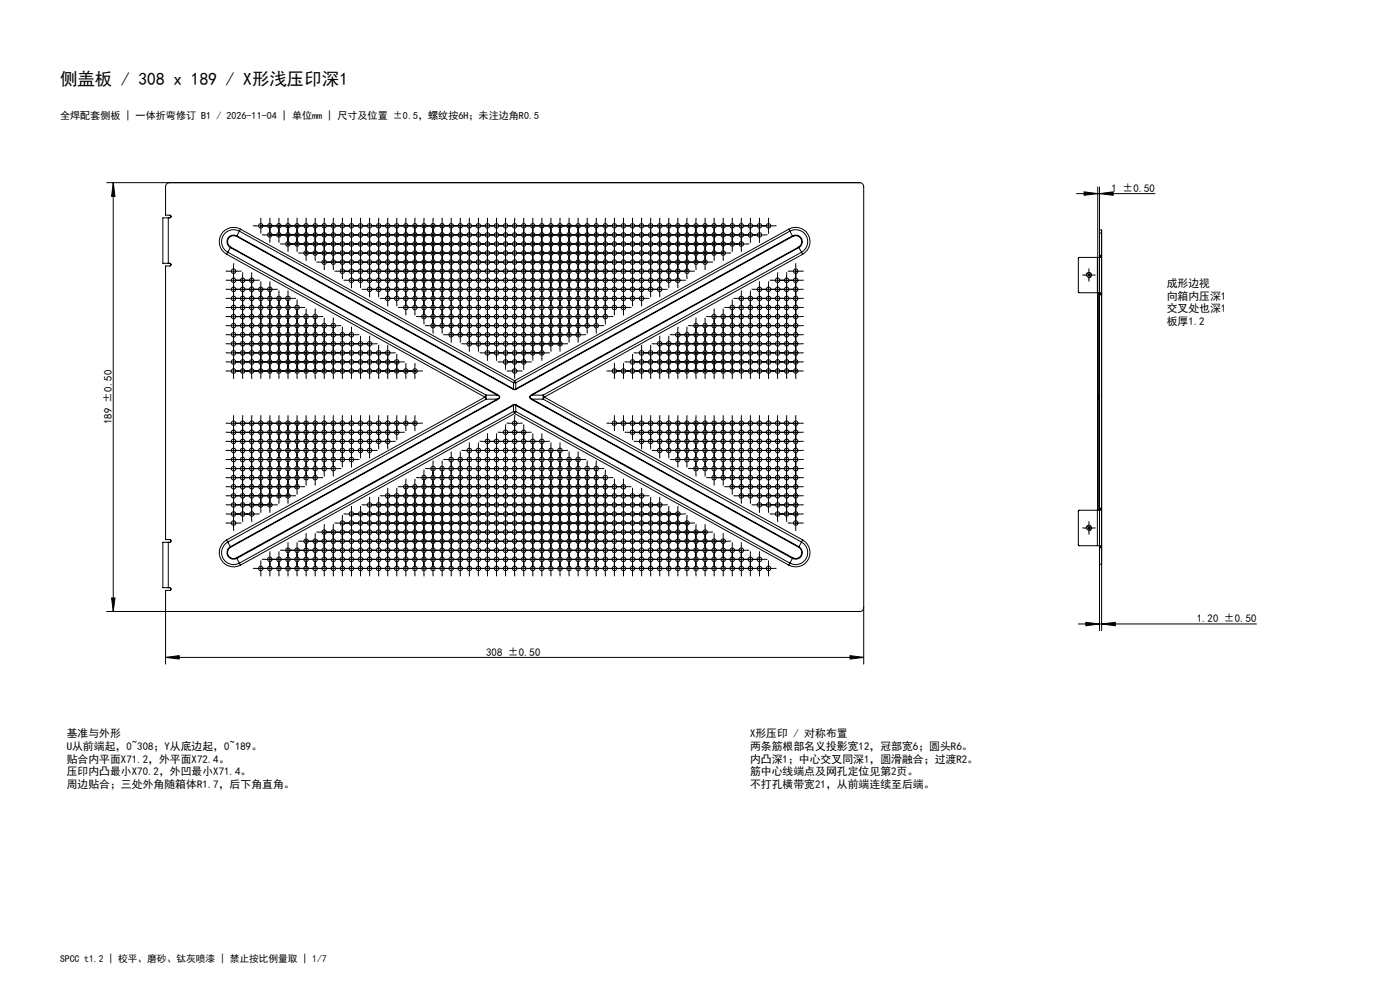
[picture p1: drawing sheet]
<svg xmlns="http://www.w3.org/2000/svg" width="420mm" height="297mm" viewBox="0 0 420 297" stroke-linecap="round" stroke-linejoin="round" font-family="sans-serif">
<defs><g id="words">
<text font-size="5.2" x="18" y="25.6">侧盖板 / 308 x 189 / X形浅压印深1</text>
<g font-size="3.3">
<text x="333.5" y="57.5">1 ±0.50</text>
<text x="350" y="86">成形边视</text>
<text x="350" y="89.8">向箱内压深1</text>
<text x="350" y="93.6">交叉处也深1</text>
<text x="350" y="97.4">板厚1.2</text>
<text x="33.5" y="127.1" transform="rotate(-90 33.5 127.1)">189 ±0.50</text>
<text x="359" y="186.5">1.20 ±0.50</text>
<text x="145.9" y="196.5">308 ±0.50</text>
<text x="20" y="221">基准与外形</text>
<text x="225" y="221">X形压印 / 对称布置</text>
<text x="20" y="224.8">U从前端起，0~308；Y从底边起，0~189。</text>
<text x="225" y="224.8">两条筋根部名义投影宽12，冠部宽6；圆头R6。</text>
<text x="20" y="228.6">贴合内平面X71.2，外平面X72.4。</text>
<text x="20" y="232.4">压印内凸最小X70.2，外凹最小X71.4。</text>
<text x="225" y="228.6">内凸深1；中心交叉同深1，圆滑融合；过渡R2。</text>
<text x="225" y="232.4">筋中心线端点及网孔定位见第2页。</text>
<text x="20" y="236.2">周边贴合；三处外角随箱体R1.7，后下角直角。</text>
<text x="225" y="236.2">不打孔横带宽21，从前端连续至后端。</text>
</g>
<text font-size="3" x="18" y="35.6">全焊配套侧板 | 一体折弯修订 B1 / 2026-11-04 | 单位mm | 尺寸及位置 ±0.5，螺纹按6H；未注边角R0.5</text>
<text font-size="2.9" x="18" y="288.3">SPCC t1.2 | 校平、磨砂、钛灰喷漆 | 禁止按比例量取 | 1/7</text>
</g></defs>
<g fill="none" stroke="#000" stroke-width=".3">
<path d="M32 54.7h226a1.21 1.21 0 0 1 1.1 1.2v143.1M34 54.7l.5 4.1h-1zM34 54.7v128.6M50.8 54.7a1.21 1.21 0 0 0-1.1 1.2v8.6h1.3a.42 .42 0 0 1 .3 .4 .42 .42 0 0 1-.3 .4h-.5M323 58h23.5M325.2 57.5l4.1 .5-4.1 .5zM329.3 56l.1 96.9M329.8 58l4.1-.5v1zM329.8 56v133M50.5 78.9h.5a.42 .42 0 0 1 .3 .4 .42 .42 0 0 1-.3 .4h-1.3v82h1.3a.42 .42 0 0 1 .3 .4 .42 .42 0 0 1-.3 .4h-.5M50.5 65.3h-1.6v13.6h1.6M50.5 65.3v13.6"/>
<path d="M68 76.2l77.5 42.8M68.3 75.6l-.3 .6M68.3 75.6l77.5 42.8M69.1 74.2l-.8 1.4M69.1 74.2l80.1 44.2M69.2 74l-.1 .2M69.2 74l80.1 44.2M70.1 79.6v33.3M70.9 70.8a1.83 1.83 0 0 0-2.4 .8 1.83 1.83 0 0 0 .7 2.4M70.9 70.8l83.1 45.9M71 70.7a2 2 0 0 0-2.7 .8 2 2 0 0 0 .8 2.7M71 70.7l-.1 .1"/>
<path d="M71 70.7l83.1 45.9M71.8 69.3a3.6 3.6 0 0 0-4.9 1.4 3.6 3.6 0 0 0 1.4 4.9M71.8 69.3l82.3 45.4M71.8 69.3l-.8 1.4M72.1 68.7a4.3 4.3 0 0 0-5.8 1.7 4.3 4.3 0 0 0 1.7 5.8M72.1 68.7l-.3 .6M72.1 68.7l82.3 45.4M76.5 67.7h155.7M78.2 66v3.4M79.2 70.4h150.3M81 66v6.1M83.7 66v6.1"/>
<path d="M84.7 73.1h139.4M86.4 66v8.8M89.1 66v8.8M90.1 75.8h128.6M91.8 66v11.5M94.5 66v11.5M95.6 78.6h117.6M97.3 66v14.3M100 66v14.3M102.7 66v17M105.4 66v19.7M108.2 66v19.7"/>
<path d="M110.9 66v22.4M113.6 66v22.4M116.3 66v25.2M119 66v25.2M121.7 66v27.9M124.5 66v27.9M127.2 66v30.6M129.9 66v33.3M132.6 66v33.3M135.4 66v36M138.1 66v36M140.8 66v38.7"/>
<path d="M143.5 66v38.7M146.2 66v41.5M148.9 66v41.5M151.7 66v44.2M154.4 66v46.9M157.1 66v44.2M159.8 66v41.5M162.6 66v41.5M165.3 66v38.7M168 66v38.7M170.7 66v36M173.4 66v36"/>
<path d="M176.1 66v33.3M178.9 66v33.3M181.6 66v30.6M184.3 66v27.9M187 66v27.9M189.8 66v25.2M192.5 66v25.2M195.2 66v22.4M197.9 66v22.4M200.6 66v19.7M203.3 66v19.7M206.1 66v17"/>
<path d="M208.8 66v14.3M211.5 66v14.3M214.2 66v11.5M217 66v11.5M219.7 66v8.8M222.4 66v8.8M225.1 66v6.1M227.8 66v6.1M230.5 66v3.4M236.6 68.7a4.3 4.3 0 0 1 5.9 1.7 4.3 4.3 0 0 1-1.7 5.8M236.6 68.7l.4 .6M236.6 68.7l-82.2 45.4"/>
<path d="M237 69.3a3.6 3.6 0 0 1 4.9 1.4 3.6 3.6 0 0 1-1.4 4.9M237 69.3l-82.3 45.4M237 69.3l.7 1.4M237.7 70.7a2 2 0 0 1 2.8 .8 2 2 0 0 1-.8 2.7M237.7 70.7l.1 .1M237.7 70.7l-83 45.9M237.8 70.8a1.83 1.83 0 0 1 2.5 .8 1.83 1.83 0 0 1-.7 2.4M237.8 70.8l-83 45.9M238.7 79.6v33.3M239.6 74l.1 .2M239.6 74l-80.1 44.2M239.7 74.2l-80.1 44.2"/>
<path d="M239.7 74.2l.8 1.4M240.5 75.6l.3 .6M240.5 75.6l-77.6 42.8M240.8 76.2l-77.5 42.8M329.2 77.1h1.3v-.2h-.7v.2M329.2 77.1h-5.5l-.2 .2v10.3l5.7 .1M329.2 77.1v10.6M329.8 68.9h.7v.9h-.7zM329.8 76.5h.7v.3h-.7zM330.5 68.9v120.1M68.4 94.9h27.8M68.4 97.6h33.3"/>
<path d="M68.4 81.3h3.4M68.4 89.4h19.7M68.4 92.1h22.4M68.4 84h8.8M68.4 86.7h14.3M72.8 82.3v30.6M75.5 82.3v30.6M78.2 85v27.9M81 85v27.9M83.7 87.7v25.2M86.4 87.7v25.2M89.1 90.4v22.5"/>
<path d="M91.8 93.2v19.7M94.5 93.2v19.7M97.3 95.9v17M100 95.9v17M101 81.3h106.8M102.7 98.6v14.3M103.7 84h101.3M105.4 98.6v14.3M109.2 86.7h90.4M114.6 89.4h79.6M120.1 92.1h68.6M125.5 94.9h57.8"/>
<path d="M128.2 97.6h52.4M203.3 98.6v14.3M206.1 98.6v14.3M207.1 97.6h33.3M208.8 95.9v17M211.5 95.9v17M212.5 94.9h27.9M214.2 93.2v19.7M217 93.2v19.7M218 92.1h22.4M219.7 90.4v22.5M220.7 89.4h19.7"/>
<path d="M222.4 87.7v25.2M225.1 87.7v25.2M226.1 86.7h14.3M227.8 85v27.9M230.5 85v27.9M231.6 84h8.8M233.3 82.3v30.6M236 82.3v30.6M237 81.3h3.4M325.3 82.4h2.7M325.9 82.7a.8 .8 0 0 1 .7-1.1 .8 .8 0 0 1 .9 .9 .8 .8 0 0 1-1 .7M326.7 81.1v2.7"/>
<path d="M329.2 87.7h1.3v.3h-.7v-.3M329.8 87.7v31M329.8 88.1h.7v.3h-.7zM68.4 100.3h38.7M68.4 103h44.2M68.4 105.8h49.6M68.4 108.5h52.3M68.4 111.2h57.8M108.2 101.3v11.6M110.9 101.3v11.6M113.6 104.1v8.8M116.3 104.1v8.8"/>
<path d="M119 106.8v6.1M121.7 109.5v3.4M124.5 109.5v3.4M133.7 100.3h41.4M139.1 103h30.6M144.5 105.8h19.8M145.5 119l.3 .6M145.5 119l-77.5 42.8M145.8 118.4l-.3 .6M145.8 118.4v1.2M145.8 119.6l-77.5 42.9M145.8 119.6h3.4"/>
<path d="M145.8 118.4h3.4M149.2 118.4l.6 .5-.2 .5-.4 .2M149.2 119.6l.1 .2M149.2 119.6l-80.1 44.3M149.3 118.2l-.1 .2M149.3 118.2l.6 .7-.2 .6-.4 .3M149.3 119.8l-80.1 44.2M150 108.5h8.8M152.7 111.2h3.4M154 116.7h.8M154.1 114.7h.6M154.1 116.6h.6"/>
<path d="M154.1 116.6l-.1 .1M154.1 114.7v1.9M154.4 114.1l-.3 .6M154.4 114.1l.3 .6M154.7 116.6l.1 .1M154.7 114.7v1.9M159.5 118.2l.1 .2M159.5 118.2l-.6 .7 .2 .6 .4 .3M159.5 119.8l80.1 44.2M159.6 118.4l-.6 .5v.2l.6 .5M159.6 119.6l-.1 .2M159.6 119.6h3.3"/>
<path d="M159.6 118.4h3.3M159.6 119.6l80.1 44.3M162.9 118.4v1.2M162.9 118.4l.4 .6M162.9 119.6l77.6 42.9M163.3 119l-.4 .6M163.3 119l77.5 42.8M182.6 111.2h57.8M184.3 109.5v3.4M187 109.5v3.4M188.1 108.5h52.3M189.8 106.8v6.1"/>
<path d="M190.8 105.8h49.6M192.5 104.1v8.8M195.2 104.1v8.8M196.2 103h44.2M197.9 101.3v11.6M200.6 101.3v11.6M201.6 100.3h38.8M329.4 118.7l-.1-.3v1.2l.1-.3M329.4 118.7v.6M329.4 119.3h.4M329.4 118.7h.4M329.8 118.7v.6"/>
<path d="M329.8 119.3v33.6M68.4 135h44.2M68.4 137.7h38.7M68.4 129.6h52.3M68.4 132.3h49.6M68.4 126.9h57.8M70.1 125.1v33.4M72.8 125.1v30.6M75.5 125.1v30.6M78.2 125.1v27.9M81 125.1v27.9M83.7 125.1v25.2"/>
<path d="M86.4 125.1v25.2M89.1 125.1v22.5M91.8 125.1v19.7M94.5 125.1v19.7M97.3 125.1v17M100 125.1v17M102.7 125.1v14.3M105.4 125.1v14.3M108.2 125.1v11.6M110.9 125.1v11.6M113.6 125.1v8.9M116.3 125.1v8.9"/>
<path d="M119 125.1v6.2M121.7 125.1v3.4M124.5 125.1v3.4M129.9 138.7v33.3M132.6 138.7v33.3M133.7 137.7h41.4M135.4 136v36M138.1 136v36M139.1 135h30.6M140.8 133.3v38.7M143.5 133.3v38.7M144.5 132.3h19.8"/>
<path d="M146.2 130.6v41.4M148.9 130.6v41.4M150 129.6h8.8M151.7 127.8v44.2M152.7 126.9h3.4M154 121.3h.8M154 121.3l.1 .2M154 121.3l-83.1 45.9M154.1 123.3l.3 .6M154.1 123.3h.6M154.1 121.5h.6M154.1 123.3l-82.3 45.5"/>
<path d="M154.1 121.5v1.8M154.1 121.5l-83.1 45.9M154.4 123.9l82.2 45.5M154.4 123.9l-82.3 45.5M154.4 125.1v46.9M154.7 123.3l-.3 .6M154.7 123.3l82.3 45.5M154.7 121.5v1.8M154.7 121.5l83 45.9M154.8 121.3l-.1 .2M154.8 121.3l83 45.9M157.1 127.8v44.2"/>
<path d="M159.8 130.6v41.4M162.6 130.6v41.4M165.3 133.3v38.7M168 133.3v38.7M170.7 136v36M173.4 136v36M176.1 138.7v33.3M178.9 138.7v33.3M182.6 126.9h57.8M184.3 125.1v3.4M187 125.1v3.4M188.1 129.6h52.3"/>
<path d="M189.8 125.1v6.2M190.8 132.3h49.6M192.5 125.1v8.9M195.2 125.1v8.9M196.2 135h44.2M197.9 125.1v11.6M200.6 125.1v11.6M201.6 137.7h38.8M203.3 125.1v14.3M206.1 125.1v14.3M208.8 125.1v17M211.5 125.1v17"/>
<path d="M214.2 125.1v19.7M217 125.1v19.7M219.7 125.1v22.5M222.4 125.1v25.2M225.1 125.1v25.2M227.8 125.1v27.9M230.5 125.1v27.9M233.3 125.1v30.6M236 125.1v30.6M238.7 125.1v33.4M68.4 140.4h33.3M68.4 143.2h27.8"/>
<path d="M68.4 151.3h14.3M68.4 154.1h8.8M68.4 156.8h3.4M68.4 145.9h22.4M68.4 148.6h19.7M95.6 159.5h117.6M97.3 157.8v14.2M100 157.8v14.2M101 156.8h106.8M102.7 155v17M103.7 154.1h101.3M105.4 152.3v19.7"/>
<path d="M108.2 152.3v19.7M109.2 151.3h90.4M110.9 149.6v22.4M113.6 149.6v22.4M114.6 148.6h79.6M116.3 146.9v25.1M119 146.9v25.1M120.1 145.9h68.6M121.7 144.2v27.8M124.5 144.2v27.8M125.5 143.2h57.8M127.2 141.5v30.5"/>
<path d="M128.2 140.4h52.4M181.6 141.5v30.5M184.3 144.2v27.8M187 144.2v27.8M189.8 146.9v25.1M192.5 146.9v25.1M195.2 149.6v22.4M197.9 149.6v22.4M200.6 152.3v19.7M203.3 152.3v19.7M206.1 155v17M207.1 140.4h33.3"/>
<path d="M208.8 157.8v14.2M211.5 157.8v14.2M212.5 143.2h27.9M218 145.9h22.4M220.7 148.6h19.7M226.1 151.3h14.3M231.6 154.1h8.8M237 156.8h3.4M325.3 158.3h2.7M325.9 158.4a.79 .79 0 0 1 .7-1 .79 .79 0 0 1 .8 .9 .79 .79 0 0 1-.9 .7M326.7 156.9v2.7M329.2 152.9h-5.5l-.2 .2v10.3l.2 .1h5.5"/>
<path d="M329.2 152.9h1.3v-.2h-.7v.2M329.2 152.9v10.6M329.8 152.3h.7v.3h-.7zM329.8 152.4l-.1 .5M33.5 179.2h1l-.5 4.1zM50.5 176.1h.5a.42 .42 0 0 1 .3 .4 .42 .42 0 0 1-.3 .4h-1.3v22.1M50.5 162.5h-1.6v13.6h1.6M50.5 162.5v13.6M68 161.8a4.3 4.3 0 0 0-1.7 5.9 4.3 4.3 0 0 0 5.8 1.7M68 161.8l.3 .7M68.3 162.5a3.6 3.6 0 0 0-1.4 4.9 3.6 3.6 0 0 0 4.9 1.4M68.3 162.5l.8 1.4"/>
<path d="M69.1 163.9a2 2 0 0 0-.8 2.7 2 2 0 0 0 2.7 .8M69.1 163.9l.1 .1M69.2 164a1.82 1.82 0 0 0-.7 2.5 1.82 1.82 0 0 0 2.4 .7M70.9 167.2l.1 .2M71 167.4l.8 1.4M71.8 168.8l.3 .6M76.5 170.4h155.7M78.2 168.7v3.3M79.2 167.6h150.3M81 165.9v6.1M83.7 165.9v6.1M84.7 164.9h139.4"/>
<path d="M86.4 163.2v8.8M89.1 163.2v8.8M90.1 162.2h128.6M91.8 160.5v11.5M94.5 160.5v11.5M214.2 160.5v11.5M217 160.5v11.5M219.7 163.2v8.8M222.4 163.2v8.8M225.1 165.9v6.1M227.8 165.9v6.1M230.5 168.7v3.3"/>
<path d="M237 168.8l-.4 .6M237.7 167.4l-.7 1.4M237.8 167.2l-.1 .2M239.6 164a1.82 1.82 0 0 1 .7 2.5 1.82 1.82 0 0 1-2.5 .7M239.7 163.9a2 2 0 0 1 .8 2.7 2 2 0 0 1-2.8 .8M239.7 163.9l-.1 .1M240.5 162.5a3.6 3.6 0 0 1 1.4 4.9 3.6 3.6 0 0 1-4.9 1.4M240.5 162.5l-.8 1.4M240.8 161.8a4.3 4.3 0 0 1 1.7 5.9 4.3 4.3 0 0 1-5.9 1.7M240.8 161.8l-.3 .7M329.2 163.5h1.3v.3h-.7v-.3M329.8 163.9h.7v.3h-.7z"/>
<path d="M329.8 169.1h.7M49.7 197l4.1-.5v1zM49.7 197h209.4M255 196.5l4.1 .5-4.1 .5zM259.1 182.1a1.14 1.14 0 0 1-1.1 1.2h-226M323.5 187h53.4M325.8 186.5l4 .5-4 .5zM330.5 187l4.1-.5v1z"/>
<circle cx="78.2" cy="67.7" r=".68"/>
<circle cx="81" cy="70.4" r=".68"/>
<circle cx="81" cy="67.7" r=".68"/>
<circle cx="83.7" cy="70.4" r=".68"/>
<circle cx="83.7" cy="67.7" r=".68"/>
<circle cx="86.4" cy="73.1" r=".68"/>
<circle cx="86.4" cy="70.4" r=".68"/>
<circle cx="86.4" cy="67.7" r=".68"/>
<circle cx="89.1" cy="73.1" r=".67"/>
<circle cx="89.1" cy="67.7" r=".67"/>
<circle cx="89.1" cy="70.4" r=".67"/>
<circle cx="91.8" cy="75.8" r=".67"/>
<circle cx="91.8" cy="73.1" r=".67"/>
<circle cx="91.8" cy="70.4" r=".67"/>
<circle cx="91.8" cy="67.7" r=".67"/>
<circle cx="94.5" cy="75.8" r=".67"/>
<circle cx="94.5" cy="73.1" r=".67"/>
<circle cx="94.5" cy="67.7" r=".67"/>
<circle cx="94.5" cy="70.4" r=".67"/>
<circle cx="97.3" cy="78.6" r=".69"/>
<circle cx="97.3" cy="75.8" r=".68"/>
<circle cx="97.3" cy="73.1" r=".68"/>
<circle cx="97.3" cy="67.7" r=".68"/>
<circle cx="97.3" cy="70.4" r=".68"/>
<circle cx="100" cy="78.6" r=".69"/>
<circle cx="100" cy="75.8" r=".68"/>
<circle cx="100" cy="73.1" r=".68"/>
<circle cx="100" cy="67.7" r=".68"/>
<circle cx="100" cy="70.4" r=".68"/>
<circle cx="102.7" cy="78.6" r=".69"/>
<circle cx="102.7" cy="75.8" r=".68"/>
<circle cx="102.7" cy="73.1" r=".68"/>
<circle cx="102.7" cy="67.7" r=".68"/>
<circle cx="102.7" cy="70.4" r=".68"/>
<circle cx="105.4" cy="78.6" r=".69"/>
<circle cx="105.4" cy="75.8" r=".68"/>
<circle cx="105.4" cy="73.1" r=".68"/>
<circle cx="105.4" cy="67.7" r=".68"/>
<circle cx="105.4" cy="70.4" r=".68"/>
<circle cx="108.1" cy="78.6" r=".69"/>
<circle cx="108.2" cy="75.8" r=".68"/>
<circle cx="108.2" cy="73.1" r=".68"/>
<circle cx="108.2" cy="70.4" r=".68"/>
<circle cx="108.2" cy="67.7" r=".68"/>
<circle cx="110.9" cy="78.6" r=".69"/>
<circle cx="110.9" cy="75.8" r=".68"/>
<circle cx="110.9" cy="73.1" r=".68"/>
<circle cx="110.9" cy="67.7" r=".68"/>
<circle cx="110.9" cy="70.4" r=".68"/>
<circle cx="113.6" cy="78.6" r=".68"/>
<circle cx="113.6" cy="75.8" r=".67"/>
<circle cx="113.6" cy="73.1" r=".67"/>
<circle cx="113.6" cy="70.4" r=".67"/>
<circle cx="113.6" cy="67.7" r=".67"/>
<circle cx="116.3" cy="78.6" r=".68"/>
<circle cx="116.3" cy="75.8" r=".67"/>
<circle cx="116.3" cy="73.1" r=".67"/>
<circle cx="116.3" cy="67.7" r=".67"/>
<circle cx="116.3" cy="70.4" r=".67"/>
<circle cx="119" cy="78.6" r=".68"/>
<circle cx="119" cy="75.8" r=".67"/>
<circle cx="119" cy="73.1" r=".67"/>
<circle cx="119" cy="70.4" r=".67"/>
<circle cx="119" cy="67.7" r=".67"/>
<circle cx="121.7" cy="78.6" r=".67"/>
<circle cx="121.7" cy="75.8" r=".67"/>
<circle cx="121.7" cy="73.1" r=".67"/>
<circle cx="121.7" cy="70.4" r=".67"/>
<circle cx="121.7" cy="67.7" r=".67"/>
<circle cx="124.5" cy="78.6" r=".69"/>
<circle cx="124.5" cy="75.8" r=".68"/>
<circle cx="124.5" cy="73.1" r=".68"/>
<circle cx="124.5" cy="70.4" r=".68"/>
<circle cx="124.5" cy="67.7" r=".68"/>
<circle cx="127.2" cy="78.6" r=".69"/>
<circle cx="127.2" cy="75.8" r=".68"/>
<circle cx="127.2" cy="73.1" r=".68"/>
<circle cx="127.2" cy="67.7" r=".68"/>
<circle cx="127.2" cy="70.4" r=".68"/>
<circle cx="129.9" cy="78.6" r=".69"/>
<circle cx="129.9" cy="75.8" r=".68"/>
<circle cx="129.9" cy="73.1" r=".68"/>
<circle cx="129.9" cy="70.4" r=".68"/>
<circle cx="129.9" cy="67.7" r=".68"/>
<circle cx="132.6" cy="78.6" r=".69"/>
<circle cx="132.6" cy="75.8" r=".68"/>
<circle cx="132.6" cy="73.1" r=".68"/>
<circle cx="132.6" cy="67.7" r=".68"/>
<circle cx="132.6" cy="70.4" r=".68"/>
<circle cx="135.3" cy="78.6" r=".69"/>
<circle cx="135.4" cy="75.8" r=".68"/>
<circle cx="135.4" cy="73.1" r=".68"/>
<circle cx="135.4" cy="70.4" r=".68"/>
<circle cx="135.4" cy="67.7" r=".68"/>
<circle cx="138.1" cy="78.6" r=".69"/>
<circle cx="138.1" cy="75.8" r=".68"/>
<circle cx="138.1" cy="73.1" r=".68"/>
<circle cx="138.1" cy="70.4" r=".68"/>
<circle cx="138.1" cy="67.7" r=".68"/>
<circle cx="140.8" cy="78.6" r=".68"/>
<circle cx="140.8" cy="75.8" r=".67"/>
<circle cx="140.8" cy="73.1" r=".67"/>
<circle cx="140.8" cy="70.4" r=".67"/>
<circle cx="140.8" cy="67.7" r=".67"/>
<circle cx="143.5" cy="78.6" r=".68"/>
<circle cx="143.5" cy="75.8" r=".67"/>
<circle cx="143.5" cy="73.1" r=".67"/>
<circle cx="143.5" cy="70.4" r=".67"/>
<circle cx="143.5" cy="67.7" r=".67"/>
<circle cx="146.2" cy="78.6" r=".68"/>
<circle cx="146.2" cy="75.8" r=".67"/>
<circle cx="146.2" cy="73.1" r=".67"/>
<circle cx="146.2" cy="70.4" r=".67"/>
<circle cx="146.2" cy="67.7" r=".67"/>
<circle cx="148.9" cy="78.6" r=".67"/>
<circle cx="148.9" cy="75.8" r=".67"/>
<circle cx="148.9" cy="73.1" r=".67"/>
<circle cx="148.9" cy="70.4" r=".67"/>
<circle cx="148.9" cy="67.7" r=".67"/>
<circle cx="151.7" cy="78.6" r=".69"/>
<circle cx="151.7" cy="75.8" r=".68"/>
<circle cx="151.7" cy="73.1" r=".68"/>
<circle cx="151.7" cy="67.7" r=".68"/>
<circle cx="151.7" cy="70.4" r=".68"/>
<circle cx="154.4" cy="78.6" r=".69"/>
<circle cx="154.4" cy="75.8" r=".68"/>
<circle cx="154.4" cy="73.1" r=".68"/>
<circle cx="154.4" cy="70.4" r=".68"/>
<circle cx="154.4" cy="67.7" r=".68"/>
<circle cx="157.1" cy="78.6" r=".69"/>
<circle cx="157.1" cy="75.8" r=".68"/>
<circle cx="157.1" cy="73.1" r=".68"/>
<circle cx="157.1" cy="70.4" r=".68"/>
<circle cx="157.1" cy="67.7" r=".68"/>
<circle cx="159.8" cy="78.6" r=".69"/>
<circle cx="159.8" cy="75.8" r=".68"/>
<circle cx="159.8" cy="73.1" r=".68"/>
<circle cx="159.8" cy="70.4" r=".68"/>
<circle cx="159.8" cy="67.7" r=".68"/>
<circle cx="162.5" cy="78.6" r=".69"/>
<circle cx="162.6" cy="75.8" r=".68"/>
<circle cx="162.6" cy="73.1" r=".68"/>
<circle cx="162.6" cy="70.4" r=".68"/>
<circle cx="162.6" cy="67.7" r=".68"/>
<circle cx="165.3" cy="78.6" r=".69"/>
<circle cx="165.3" cy="75.8" r=".68"/>
<circle cx="165.3" cy="73.1" r=".68"/>
<circle cx="165.3" cy="70.4" r=".68"/>
<circle cx="165.3" cy="67.7" r=".68"/>
<circle cx="168" cy="78.6" r=".68"/>
<circle cx="168" cy="75.8" r=".67"/>
<circle cx="168" cy="73.1" r=".67"/>
<circle cx="168" cy="67.7" r=".67"/>
<circle cx="168" cy="70.4" r=".67"/>
<circle cx="170.7" cy="78.6" r=".68"/>
<circle cx="170.7" cy="75.8" r=".67"/>
<circle cx="170.7" cy="73.1" r=".67"/>
<circle cx="170.7" cy="67.7" r=".67"/>
<circle cx="170.7" cy="70.4" r=".67"/>
<circle cx="173.4" cy="78.6" r=".67"/>
<circle cx="173.4" cy="75.8" r=".67"/>
<circle cx="173.4" cy="73.1" r=".67"/>
<circle cx="173.4" cy="67.7" r=".67"/>
<circle cx="173.4" cy="70.4" r=".67"/>
<circle cx="176.2" cy="78.6" r=".69"/>
<circle cx="176.2" cy="75.8" r=".68"/>
<circle cx="176.2" cy="73.1" r=".68"/>
<circle cx="176.2" cy="67.7" r=".68"/>
<circle cx="176.2" cy="70.4" r=".68"/>
<circle cx="178.9" cy="78.6" r=".69"/>
<circle cx="178.9" cy="75.8" r=".68"/>
<circle cx="178.9" cy="73.1" r=".68"/>
<circle cx="178.9" cy="67.7" r=".68"/>
<circle cx="178.9" cy="70.4" r=".68"/>
<circle cx="181.6" cy="78.6" r=".69"/>
<circle cx="181.6" cy="75.8" r=".68"/>
<circle cx="181.6" cy="73.1" r=".68"/>
<circle cx="181.6" cy="70.4" r=".68"/>
<circle cx="181.6" cy="67.7" r=".68"/>
<circle cx="184.3" cy="78.6" r=".69"/>
<circle cx="184.3" cy="75.8" r=".68"/>
<circle cx="184.3" cy="73.1" r=".68"/>
<circle cx="184.3" cy="70.4" r=".68"/>
<circle cx="184.3" cy="67.7" r=".68"/>
<circle cx="187" cy="78.6" r=".69"/>
<circle cx="187" cy="75.8" r=".68"/>
<circle cx="187" cy="73.1" r=".68"/>
<circle cx="187" cy="67.7" r=".68"/>
<circle cx="187" cy="70.4" r=".68"/>
<circle cx="189.7" cy="78.6" r=".69"/>
<circle cx="189.8" cy="75.8" r=".68"/>
<circle cx="189.8" cy="73.1" r=".68"/>
<circle cx="189.8" cy="67.7" r=".68"/>
<circle cx="189.8" cy="70.4" r=".68"/>
<circle cx="192.5" cy="78.6" r=".69"/>
<circle cx="192.5" cy="75.8" r=".68"/>
<circle cx="192.5" cy="73.1" r=".68"/>
<circle cx="192.5" cy="67.7" r=".68"/>
<circle cx="192.5" cy="70.4" r=".68"/>
<circle cx="195.2" cy="78.6" r=".68"/>
<circle cx="195.2" cy="75.8" r=".67"/>
<circle cx="195.2" cy="73.1" r=".67"/>
<circle cx="195.2" cy="70.4" r=".67"/>
<circle cx="195.2" cy="67.7" r=".67"/>
<circle cx="197.9" cy="78.6" r=".68"/>
<circle cx="197.9" cy="75.8" r=".67"/>
<circle cx="197.9" cy="73.1" r=".67"/>
<circle cx="197.9" cy="70.4" r=".67"/>
<circle cx="197.9" cy="67.7" r=".67"/>
<circle cx="200.6" cy="78.6" r=".67"/>
<circle cx="200.6" cy="75.8" r=".67"/>
<circle cx="200.6" cy="73.1" r=".67"/>
<circle cx="200.6" cy="70.4" r=".67"/>
<circle cx="200.6" cy="67.7" r=".67"/>
<circle cx="203.4" cy="78.6" r=".69"/>
<circle cx="203.4" cy="75.8" r=".68"/>
<circle cx="203.4" cy="73.1" r=".68"/>
<circle cx="203.4" cy="67.7" r=".68"/>
<circle cx="203.4" cy="70.4" r=".68"/>
<circle cx="206.1" cy="78.6" r=".69"/>
<circle cx="206.1" cy="75.8" r=".68"/>
<circle cx="206.1" cy="73.1" r=".68"/>
<circle cx="206.1" cy="70.4" r=".68"/>
<circle cx="206.1" cy="67.7" r=".68"/>
<circle cx="208.8" cy="78.6" r=".69"/>
<circle cx="208.8" cy="75.8" r=".68"/>
<circle cx="208.8" cy="73.1" r=".68"/>
<circle cx="208.8" cy="70.4" r=".68"/>
<circle cx="208.8" cy="67.7" r=".68"/>
<circle cx="211.5" cy="78.6" r=".69"/>
<circle cx="211.5" cy="75.8" r=".68"/>
<circle cx="211.5" cy="73.1" r=".68"/>
<circle cx="211.5" cy="67.7" r=".68"/>
<circle cx="211.5" cy="70.4" r=".68"/>
<circle cx="214.2" cy="75.8" r=".68"/>
<circle cx="214.2" cy="73.1" r=".68"/>
<circle cx="214.2" cy="67.7" r=".68"/>
<circle cx="214.2" cy="70.4" r=".68"/>
<circle cx="217" cy="75.8" r=".68"/>
<circle cx="217" cy="73.1" r=".68"/>
<circle cx="217" cy="67.7" r=".68"/>
<circle cx="217" cy="70.4" r=".68"/>
<circle cx="219.7" cy="73.1" r=".67"/>
<circle cx="219.7" cy="70.4" r=".67"/>
<circle cx="219.7" cy="67.7" r=".67"/>
<circle cx="222.4" cy="73.1" r=".67"/>
<circle cx="222.4" cy="67.7" r=".67"/>
<circle cx="222.4" cy="70.4" r=".67"/>
<circle cx="225.1" cy="67.7" r=".67"/>
<circle cx="225.1" cy="70.4" r=".67"/>
<circle cx="227.8" cy="67.7" r=".67"/>
<circle cx="227.8" cy="70.4" r=".67"/>
<circle cx="230.6" cy="67.7" r=".68"/>
<circle cx="70.1" cy="81.3" r=".69"/>
<circle cx="70.1" cy="86.7" r=".69"/>
<circle cx="70.1" cy="84" r=".69"/>
<circle cx="70.1" cy="94.9" r=".68"/>
<circle cx="70.1" cy="97.6" r=".68"/>
<circle cx="70.1" cy="92.2" r=".68"/>
<circle cx="70.1" cy="89.4" r=".68"/>
<circle cx="72.8" cy="86.7" r=".69"/>
<circle cx="72.8" cy="84" r=".69"/>
<circle cx="72.8" cy="94.9" r=".68"/>
<circle cx="72.8" cy="97.6" r=".68"/>
<circle cx="72.8" cy="92.2" r=".68"/>
<circle cx="72.8" cy="89.4" r=".68"/>
<circle cx="75.5" cy="86.7" r=".69"/>
<circle cx="75.5" cy="84" r=".69"/>
<circle cx="75.5" cy="94.9" r=".68"/>
<circle cx="75.5" cy="97.6" r=".68"/>
<circle cx="75.5" cy="92.2" r=".68"/>
<circle cx="75.5" cy="89.4" r=".68"/>
<circle cx="78.2" cy="86.7" r=".69"/>
<circle cx="78.2" cy="94.9" r=".68"/>
<circle cx="78.2" cy="97.6" r=".68"/>
<circle cx="78.2" cy="92.2" r=".68"/>
<circle cx="78.2" cy="89.4" r=".68"/>
<circle cx="80.9" cy="86.7" r=".69"/>
<circle cx="81" cy="94.9" r=".68"/>
<circle cx="81" cy="97.6" r=".68"/>
<circle cx="81" cy="92.2" r=".68"/>
<circle cx="81" cy="89.4" r=".68"/>
<circle cx="83.7" cy="94.9" r=".68"/>
<circle cx="83.7" cy="97.6" r=".68"/>
<circle cx="83.7" cy="92.2" r=".68"/>
<circle cx="83.7" cy="89.4" r=".68"/>
<circle cx="86.4" cy="94.9" r=".68"/>
<circle cx="86.4" cy="97.6" r=".68"/>
<circle cx="86.4" cy="92.2" r=".68"/>
<circle cx="86.4" cy="89.4" r=".68"/>
<circle cx="89.1" cy="94.9" r=".67"/>
<circle cx="89.1" cy="97.6" r=".67"/>
<circle cx="89.1" cy="92.2" r=".67"/>
<circle cx="91.8" cy="94.9" r=".67"/>
<circle cx="91.8" cy="97.6" r=".67"/>
<circle cx="94.5" cy="94.9" r=".67"/>
<circle cx="94.5" cy="97.6" r=".67"/>
<circle cx="97.3" cy="97.6" r=".68"/>
<circle cx="100" cy="97.6" r=".68"/>
<circle cx="102.7" cy="81.3" r=".69"/>
<circle cx="105.4" cy="81.3" r=".69"/>
<circle cx="105.4" cy="84" r=".69"/>
<circle cx="108.1" cy="81.3" r=".69"/>
<circle cx="108.1" cy="84" r=".69"/>
<circle cx="110.9" cy="81.3" r=".69"/>
<circle cx="110.9" cy="86.7" r=".69"/>
<circle cx="110.9" cy="84" r=".69"/>
<circle cx="113.6" cy="86.7" r=".68"/>
<circle cx="113.6" cy="81.3" r=".68"/>
<circle cx="113.6" cy="84" r=".68"/>
<circle cx="116.3" cy="86.7" r=".68"/>
<circle cx="116.3" cy="81.3" r=".68"/>
<circle cx="116.3" cy="84" r=".68"/>
<circle cx="116.3" cy="89.5" r=".67"/>
<circle cx="119" cy="86.7" r=".68"/>
<circle cx="119" cy="81.3" r=".68"/>
<circle cx="119" cy="84" r=".68"/>
<circle cx="119" cy="89.5" r=".67"/>
<circle cx="121.7" cy="81.3" r=".67"/>
<circle cx="121.7" cy="86.7" r=".67"/>
<circle cx="121.7" cy="84" r=".67"/>
<circle cx="121.7" cy="92.2" r=".67"/>
<circle cx="121.7" cy="89.4" r=".67"/>
<circle cx="124.5" cy="81.3" r=".69"/>
<circle cx="124.5" cy="86.7" r=".69"/>
<circle cx="124.5" cy="84" r=".69"/>
<circle cx="124.5" cy="92.2" r=".68"/>
<circle cx="124.5" cy="89.4" r=".68"/>
<circle cx="127.2" cy="81.3" r=".69"/>
<circle cx="127.2" cy="86.7" r=".69"/>
<circle cx="127.2" cy="84" r=".69"/>
<circle cx="127.2" cy="94.9" r=".68"/>
<circle cx="127.2" cy="92.2" r=".68"/>
<circle cx="127.2" cy="89.4" r=".68"/>
<circle cx="129.9" cy="81.3" r=".69"/>
<circle cx="129.9" cy="86.7" r=".69"/>
<circle cx="129.9" cy="84" r=".69"/>
<circle cx="129.9" cy="94.9" r=".68"/>
<circle cx="129.9" cy="97.6" r=".68"/>
<circle cx="129.9" cy="92.2" r=".68"/>
<circle cx="129.9" cy="89.4" r=".68"/>
<circle cx="132.6" cy="81.3" r=".69"/>
<circle cx="132.6" cy="86.7" r=".69"/>
<circle cx="132.6" cy="84" r=".69"/>
<circle cx="132.6" cy="94.9" r=".68"/>
<circle cx="132.6" cy="97.6" r=".68"/>
<circle cx="132.6" cy="92.2" r=".68"/>
<circle cx="132.6" cy="89.4" r=".68"/>
<circle cx="135.3" cy="81.3" r=".69"/>
<circle cx="135.3" cy="86.7" r=".69"/>
<circle cx="135.3" cy="84" r=".69"/>
<circle cx="135.4" cy="94.9" r=".68"/>
<circle cx="135.4" cy="97.6" r=".68"/>
<circle cx="135.4" cy="92.2" r=".68"/>
<circle cx="135.4" cy="89.4" r=".68"/>
<circle cx="138.1" cy="81.3" r=".69"/>
<circle cx="138.1" cy="86.7" r=".69"/>
<circle cx="138.1" cy="84" r=".69"/>
<circle cx="138.1" cy="94.9" r=".68"/>
<circle cx="138.1" cy="97.6" r=".68"/>
<circle cx="138.1" cy="92.2" r=".68"/>
<circle cx="138.1" cy="89.4" r=".68"/>
<circle cx="140.8" cy="86.7" r=".68"/>
<circle cx="140.8" cy="81.3" r=".68"/>
<circle cx="140.8" cy="84" r=".68"/>
<circle cx="140.8" cy="94.9" r=".67"/>
<circle cx="140.8" cy="97.6" r=".67"/>
<circle cx="140.8" cy="92.2" r=".67"/>
<circle cx="140.8" cy="89.5" r=".67"/>
<circle cx="143.5" cy="86.7" r=".68"/>
<circle cx="143.5" cy="81.3" r=".68"/>
<circle cx="143.5" cy="84" r=".68"/>
<circle cx="143.5" cy="94.9" r=".67"/>
<circle cx="143.5" cy="97.6" r=".67"/>
<circle cx="143.5" cy="92.2" r=".67"/>
<circle cx="143.5" cy="89.5" r=".67"/>
<circle cx="146.2" cy="86.7" r=".68"/>
<circle cx="146.2" cy="81.3" r=".68"/>
<circle cx="146.2" cy="84" r=".68"/>
<circle cx="146.2" cy="94.9" r=".67"/>
<circle cx="146.2" cy="97.6" r=".67"/>
<circle cx="146.2" cy="92.2" r=".67"/>
<circle cx="146.2" cy="89.5" r=".67"/>
<circle cx="148.9" cy="81.3" r=".67"/>
<circle cx="148.9" cy="86.7" r=".67"/>
<circle cx="148.9" cy="84" r=".67"/>
<circle cx="148.9" cy="92.2" r=".67"/>
<circle cx="148.9" cy="89.4" r=".67"/>
<circle cx="148.9" cy="94.9" r=".67"/>
<circle cx="148.9" cy="97.6" r=".67"/>
<circle cx="151.7" cy="81.3" r=".69"/>
<circle cx="151.7" cy="86.7" r=".69"/>
<circle cx="151.7" cy="84" r=".69"/>
<circle cx="151.7" cy="94.9" r=".68"/>
<circle cx="151.7" cy="97.6" r=".68"/>
<circle cx="151.7" cy="92.2" r=".68"/>
<circle cx="151.7" cy="89.4" r=".68"/>
<circle cx="154.4" cy="81.3" r=".69"/>
<circle cx="154.4" cy="86.7" r=".69"/>
<circle cx="154.4" cy="84" r=".69"/>
<circle cx="154.4" cy="94.9" r=".68"/>
<circle cx="154.4" cy="97.6" r=".68"/>
<circle cx="154.4" cy="92.2" r=".68"/>
<circle cx="154.4" cy="89.4" r=".68"/>
<circle cx="157.1" cy="81.3" r=".69"/>
<circle cx="157.1" cy="86.7" r=".69"/>
<circle cx="157.1" cy="84" r=".69"/>
<circle cx="157.1" cy="94.9" r=".68"/>
<circle cx="157.1" cy="97.6" r=".68"/>
<circle cx="157.1" cy="92.2" r=".68"/>
<circle cx="157.1" cy="89.4" r=".68"/>
<circle cx="159.8" cy="81.3" r=".69"/>
<circle cx="159.8" cy="86.7" r=".69"/>
<circle cx="159.8" cy="84" r=".69"/>
<circle cx="159.8" cy="94.9" r=".68"/>
<circle cx="159.8" cy="97.6" r=".68"/>
<circle cx="159.8" cy="92.2" r=".68"/>
<circle cx="159.8" cy="89.4" r=".68"/>
<circle cx="162.5" cy="81.3" r=".69"/>
<circle cx="162.5" cy="86.7" r=".69"/>
<circle cx="162.5" cy="84" r=".69"/>
<circle cx="162.6" cy="94.9" r=".68"/>
<circle cx="162.6" cy="97.6" r=".68"/>
<circle cx="162.6" cy="92.2" r=".68"/>
<circle cx="162.6" cy="89.4" r=".68"/>
<circle cx="165.3" cy="81.3" r=".69"/>
<circle cx="165.3" cy="86.7" r=".69"/>
<circle cx="165.3" cy="84" r=".69"/>
<circle cx="165.3" cy="94.9" r=".68"/>
<circle cx="165.3" cy="97.6" r=".68"/>
<circle cx="165.3" cy="92.2" r=".68"/>
<circle cx="165.3" cy="89.4" r=".68"/>
<circle cx="168" cy="86.7" r=".68"/>
<circle cx="168" cy="81.3" r=".68"/>
<circle cx="168" cy="84" r=".68"/>
<circle cx="168" cy="94.9" r=".67"/>
<circle cx="168" cy="97.6" r=".67"/>
<circle cx="168" cy="92.2" r=".67"/>
<circle cx="168" cy="89.5" r=".67"/>
<circle cx="170.7" cy="86.7" r=".68"/>
<circle cx="170.7" cy="81.3" r=".68"/>
<circle cx="170.7" cy="84" r=".68"/>
<circle cx="170.7" cy="94.9" r=".67"/>
<circle cx="170.7" cy="97.6" r=".67"/>
<circle cx="170.7" cy="92.2" r=".67"/>
<circle cx="170.7" cy="89.5" r=".67"/>
<circle cx="173.4" cy="81.3" r=".67"/>
<circle cx="173.4" cy="86.7" r=".67"/>
<circle cx="173.4" cy="84" r=".67"/>
<circle cx="173.4" cy="92.2" r=".67"/>
<circle cx="173.4" cy="89.4" r=".67"/>
<circle cx="173.4" cy="94.9" r=".67"/>
<circle cx="173.4" cy="97.6" r=".67"/>
<circle cx="176.2" cy="81.3" r=".69"/>
<circle cx="176.2" cy="86.7" r=".69"/>
<circle cx="176.2" cy="84" r=".69"/>
<circle cx="176.2" cy="94.9" r=".68"/>
<circle cx="176.2" cy="97.6" r=".68"/>
<circle cx="176.2" cy="92.2" r=".68"/>
<circle cx="176.2" cy="89.4" r=".68"/>
<circle cx="178.9" cy="81.3" r=".69"/>
<circle cx="178.9" cy="86.7" r=".69"/>
<circle cx="178.9" cy="84" r=".69"/>
<circle cx="178.9" cy="94.9" r=".68"/>
<circle cx="178.9" cy="97.6" r=".68"/>
<circle cx="178.9" cy="92.2" r=".68"/>
<circle cx="178.9" cy="89.4" r=".68"/>
<circle cx="181.6" cy="81.3" r=".69"/>
<circle cx="181.6" cy="86.7" r=".69"/>
<circle cx="181.6" cy="84" r=".69"/>
<circle cx="181.6" cy="94.9" r=".68"/>
<circle cx="181.6" cy="92.2" r=".68"/>
<circle cx="181.6" cy="89.4" r=".68"/>
<circle cx="184.3" cy="81.3" r=".69"/>
<circle cx="184.3" cy="86.7" r=".69"/>
<circle cx="184.3" cy="84" r=".69"/>
<circle cx="184.3" cy="92.2" r=".68"/>
<circle cx="184.3" cy="89.4" r=".68"/>
<circle cx="187" cy="81.3" r=".69"/>
<circle cx="187" cy="86.7" r=".69"/>
<circle cx="187" cy="84" r=".69"/>
<circle cx="187" cy="92.2" r=".68"/>
<circle cx="187" cy="89.4" r=".68"/>
<circle cx="189.7" cy="81.3" r=".69"/>
<circle cx="189.7" cy="86.7" r=".69"/>
<circle cx="189.7" cy="84" r=".69"/>
<circle cx="189.8" cy="89.4" r=".68"/>
<circle cx="192.5" cy="81.3" r=".69"/>
<circle cx="192.5" cy="86.7" r=".69"/>
<circle cx="192.5" cy="84" r=".69"/>
<circle cx="192.5" cy="89.4" r=".68"/>
<circle cx="195.2" cy="86.7" r=".68"/>
<circle cx="195.2" cy="81.3" r=".68"/>
<circle cx="195.2" cy="84" r=".68"/>
<circle cx="197.9" cy="86.7" r=".68"/>
<circle cx="197.9" cy="81.3" r=".68"/>
<circle cx="197.9" cy="84" r=".68"/>
<circle cx="200.6" cy="81.3" r=".67"/>
<circle cx="200.6" cy="84" r=".67"/>
<circle cx="203.4" cy="81.3" r=".69"/>
<circle cx="203.4" cy="84" r=".69"/>
<circle cx="206.1" cy="81.3" r=".69"/>
<circle cx="208.8" cy="97.6" r=".68"/>
<circle cx="211.5" cy="97.6" r=".68"/>
<circle cx="214.2" cy="94.9" r=".68"/>
<circle cx="214.2" cy="97.6" r=".68"/>
<circle cx="217" cy="94.9" r=".68"/>
<circle cx="217" cy="97.6" r=".68"/>
<circle cx="219.7" cy="94.9" r=".67"/>
<circle cx="219.7" cy="97.6" r=".67"/>
<circle cx="219.7" cy="92.2" r=".67"/>
<circle cx="222.4" cy="94.9" r=".67"/>
<circle cx="222.4" cy="97.6" r=".67"/>
<circle cx="222.4" cy="92.2" r=".67"/>
<circle cx="222.4" cy="89.5" r=".67"/>
<circle cx="225.1" cy="94.9" r=".67"/>
<circle cx="225.1" cy="97.6" r=".67"/>
<circle cx="225.1" cy="92.2" r=".67"/>
<circle cx="225.1" cy="89.5" r=".67"/>
<circle cx="227.8" cy="86.7" r=".67"/>
<circle cx="227.8" cy="92.2" r=".67"/>
<circle cx="227.8" cy="89.4" r=".67"/>
<circle cx="227.8" cy="94.9" r=".67"/>
<circle cx="227.8" cy="97.6" r=".67"/>
<circle cx="230.6" cy="86.7" r=".69"/>
<circle cx="230.6" cy="94.9" r=".68"/>
<circle cx="230.6" cy="97.6" r=".68"/>
<circle cx="230.6" cy="92.2" r=".68"/>
<circle cx="230.6" cy="89.4" r=".68"/>
<circle cx="233.3" cy="86.7" r=".69"/>
<circle cx="233.3" cy="84" r=".69"/>
<circle cx="233.3" cy="94.9" r=".68"/>
<circle cx="233.3" cy="97.6" r=".68"/>
<circle cx="233.3" cy="92.2" r=".68"/>
<circle cx="233.3" cy="89.4" r=".68"/>
<circle cx="236" cy="86.7" r=".69"/>
<circle cx="236" cy="84" r=".69"/>
<circle cx="236" cy="94.9" r=".68"/>
<circle cx="236" cy="97.6" r=".68"/>
<circle cx="236" cy="92.2" r=".68"/>
<circle cx="236" cy="89.4" r=".68"/>
<circle cx="238.7" cy="81.3" r=".69"/>
<circle cx="238.7" cy="86.7" r=".69"/>
<circle cx="238.7" cy="84" r=".69"/>
<circle cx="238.7" cy="94.9" r=".68"/>
<circle cx="238.7" cy="97.6" r=".68"/>
<circle cx="238.7" cy="92.2" r=".68"/>
<circle cx="238.7" cy="89.4" r=".68"/>
<circle cx="326.7" cy="82.5" r=".67"/>
<circle cx="70.1" cy="111.2" r=".69"/>
<circle cx="70.1" cy="108.5" r=".69"/>
<circle cx="70.1" cy="105.8" r=".69"/>
<circle cx="70.1" cy="103" r=".68"/>
<circle cx="70.1" cy="100.3" r=".68"/>
<circle cx="72.8" cy="108.5" r=".69"/>
<circle cx="72.8" cy="111.2" r=".69"/>
<circle cx="72.8" cy="105.8" r=".69"/>
<circle cx="72.8" cy="100.3" r=".68"/>
<circle cx="72.8" cy="103" r=".68"/>
<circle cx="75.5" cy="108.5" r=".69"/>
<circle cx="75.5" cy="111.2" r=".69"/>
<circle cx="75.5" cy="105.8" r=".69"/>
<circle cx="75.5" cy="100.3" r=".68"/>
<circle cx="75.5" cy="103" r=".68"/>
<circle cx="78.2" cy="108.5" r=".69"/>
<circle cx="78.2" cy="111.2" r=".69"/>
<circle cx="78.2" cy="105.8" r=".69"/>
<circle cx="78.2" cy="100.3" r=".68"/>
<circle cx="78.2" cy="103" r=".68"/>
<circle cx="80.9" cy="108.5" r=".69"/>
<circle cx="80.9" cy="111.2" r=".69"/>
<circle cx="80.9" cy="105.8" r=".69"/>
<circle cx="81" cy="100.3" r=".68"/>
<circle cx="81" cy="103" r=".68"/>
<circle cx="83.7" cy="108.5" r=".69"/>
<circle cx="83.7" cy="111.2" r=".69"/>
<circle cx="83.7" cy="105.8" r=".69"/>
<circle cx="83.7" cy="100.3" r=".68"/>
<circle cx="83.7" cy="103" r=".68"/>
<circle cx="86.4" cy="108.5" r=".69"/>
<circle cx="86.4" cy="111.2" r=".69"/>
<circle cx="86.4" cy="105.8" r=".69"/>
<circle cx="86.4" cy="100.3" r=".68"/>
<circle cx="86.4" cy="103" r=".68"/>
<circle cx="89.1" cy="105.8" r=".68"/>
<circle cx="89.1" cy="111.2" r=".68"/>
<circle cx="89.1" cy="108.5" r=".68"/>
<circle cx="89.1" cy="103" r=".67"/>
<circle cx="89.1" cy="100.3" r=".67"/>
<circle cx="91.8" cy="105.8" r=".68"/>
<circle cx="91.8" cy="108.5" r=".68"/>
<circle cx="91.8" cy="111.2" r=".68"/>
<circle cx="91.8" cy="103" r=".67"/>
<circle cx="91.8" cy="100.3" r=".67"/>
<circle cx="94.5" cy="108.5" r=".67"/>
<circle cx="94.5" cy="111.2" r=".67"/>
<circle cx="94.5" cy="105.8" r=".67"/>
<circle cx="94.5" cy="103" r=".67"/>
<circle cx="94.5" cy="100.3" r=".67"/>
<circle cx="97.3" cy="111.2" r=".69"/>
<circle cx="97.3" cy="108.5" r=".69"/>
<circle cx="97.3" cy="105.8" r=".69"/>
<circle cx="97.3" cy="103" r=".68"/>
<circle cx="97.3" cy="100.3" r=".68"/>
<circle cx="100" cy="111.2" r=".69"/>
<circle cx="100" cy="108.5" r=".69"/>
<circle cx="100" cy="105.8" r=".69"/>
<circle cx="100" cy="103" r=".68"/>
<circle cx="100" cy="100.3" r=".68"/>
<circle cx="102.7" cy="111.2" r=".69"/>
<circle cx="102.7" cy="108.5" r=".69"/>
<circle cx="102.7" cy="105.8" r=".69"/>
<circle cx="102.7" cy="103" r=".68"/>
<circle cx="102.7" cy="100.3" r=".68"/>
<circle cx="105.4" cy="108.5" r=".69"/>
<circle cx="105.4" cy="111.2" r=".69"/>
<circle cx="105.4" cy="105.8" r=".69"/>
<circle cx="105.4" cy="103" r=".68"/>
<circle cx="105.4" cy="100.3" r=".68"/>
<circle cx="108.1" cy="108.5" r=".69"/>
<circle cx="108.1" cy="111.2" r=".69"/>
<circle cx="108.1" cy="105.8" r=".69"/>
<circle cx="108.2" cy="103" r=".68"/>
<circle cx="110.9" cy="111.2" r=".69"/>
<circle cx="110.9" cy="108.5" r=".69"/>
<circle cx="110.9" cy="105.8" r=".69"/>
<circle cx="110.9" cy="103" r=".68"/>
<circle cx="113.6" cy="105.8" r=".68"/>
<circle cx="113.6" cy="111.2" r=".68"/>
<circle cx="113.6" cy="108.5" r=".68"/>
<circle cx="116.3" cy="105.8" r=".68"/>
<circle cx="116.3" cy="111.2" r=".68"/>
<circle cx="116.3" cy="108.5" r=".68"/>
<circle cx="119" cy="111.2" r=".68"/>
<circle cx="119" cy="108.5" r=".68"/>
<circle cx="121.7" cy="111.2" r=".67"/>
<circle cx="124.5" cy="111.2" r=".69"/>
<circle cx="135.4" cy="100.3" r=".68"/>
<circle cx="138.1" cy="100.3" r=".68"/>
<circle cx="140.8" cy="100.3" r=".67"/>
<circle cx="140.8" cy="103" r=".67"/>
<circle cx="143.5" cy="100.3" r=".67"/>
<circle cx="143.5" cy="103" r=".67"/>
<circle cx="146.2" cy="105.8" r=".68"/>
<circle cx="146.2" cy="100.3" r=".67"/>
<circle cx="146.2" cy="103" r=".67"/>
<circle cx="148.9" cy="105.8" r=".67"/>
<circle cx="148.9" cy="103" r=".67"/>
<circle cx="148.9" cy="100.3" r=".67"/>
<circle cx="151.7" cy="108.5" r=".69"/>
<circle cx="151.7" cy="105.8" r=".69"/>
<circle cx="151.7" cy="103" r=".68"/>
<circle cx="151.7" cy="100.3" r=".68"/>
<circle cx="154.4" cy="108.5" r=".69"/>
<circle cx="154.4" cy="111.2" r=".69"/>
<circle cx="154.4" cy="105.8" r=".69"/>
<circle cx="154.4" cy="103" r=".68"/>
<circle cx="154.4" cy="100.3" r=".68"/>
<circle cx="157.1" cy="108.5" r=".69"/>
<circle cx="157.1" cy="105.8" r=".69"/>
<circle cx="157.1" cy="103" r=".68"/>
<circle cx="157.1" cy="100.3" r=".68"/>
<circle cx="159.8" cy="105.8" r=".69"/>
<circle cx="159.8" cy="103" r=".68"/>
<circle cx="159.8" cy="100.3" r=".68"/>
<circle cx="162.5" cy="105.8" r=".69"/>
<circle cx="162.6" cy="100.3" r=".68"/>
<circle cx="162.6" cy="103" r=".68"/>
<circle cx="165.3" cy="103" r=".68"/>
<circle cx="165.3" cy="100.3" r=".68"/>
<circle cx="168" cy="103" r=".67"/>
<circle cx="168" cy="100.3" r=".67"/>
<circle cx="170.7" cy="100.3" r=".67"/>
<circle cx="173.4" cy="100.3" r=".67"/>
<circle cx="184.3" cy="111.2" r=".69"/>
<circle cx="187" cy="111.2" r=".69"/>
<circle cx="189.7" cy="111.2" r=".69"/>
<circle cx="189.7" cy="108.5" r=".69"/>
<circle cx="192.5" cy="108.5" r=".69"/>
<circle cx="192.5" cy="111.2" r=".69"/>
<circle cx="192.5" cy="105.8" r=".69"/>
<circle cx="195.2" cy="105.8" r=".68"/>
<circle cx="195.2" cy="108.5" r=".68"/>
<circle cx="195.2" cy="111.2" r=".68"/>
<circle cx="197.9" cy="105.8" r=".68"/>
<circle cx="197.9" cy="111.2" r=".68"/>
<circle cx="197.9" cy="108.5" r=".68"/>
<circle cx="197.9" cy="103" r=".67"/>
<circle cx="200.6" cy="108.5" r=".67"/>
<circle cx="200.6" cy="111.2" r=".67"/>
<circle cx="200.6" cy="105.8" r=".67"/>
<circle cx="200.6" cy="103" r=".67"/>
<circle cx="203.4" cy="111.2" r=".69"/>
<circle cx="203.4" cy="108.5" r=".69"/>
<circle cx="203.4" cy="105.8" r=".69"/>
<circle cx="203.4" cy="100.3" r=".68"/>
<circle cx="203.4" cy="103" r=".68"/>
<circle cx="206.1" cy="108.5" r=".69"/>
<circle cx="206.1" cy="111.2" r=".69"/>
<circle cx="206.1" cy="105.8" r=".69"/>
<circle cx="206.1" cy="100.3" r=".68"/>
<circle cx="206.1" cy="103" r=".68"/>
<circle cx="208.8" cy="108.5" r=".69"/>
<circle cx="208.8" cy="111.2" r=".69"/>
<circle cx="208.8" cy="105.8" r=".69"/>
<circle cx="208.8" cy="100.3" r=".68"/>
<circle cx="208.8" cy="103" r=".68"/>
<circle cx="211.5" cy="108.5" r=".69"/>
<circle cx="211.5" cy="111.2" r=".69"/>
<circle cx="211.5" cy="105.8" r=".69"/>
<circle cx="211.5" cy="103" r=".68"/>
<circle cx="211.5" cy="100.3" r=".68"/>
<circle cx="214.2" cy="111.2" r=".69"/>
<circle cx="214.2" cy="108.5" r=".69"/>
<circle cx="214.2" cy="105.8" r=".69"/>
<circle cx="214.2" cy="103" r=".68"/>
<circle cx="214.2" cy="100.3" r=".68"/>
<circle cx="216.9" cy="111.2" r=".69"/>
<circle cx="216.9" cy="108.5" r=".69"/>
<circle cx="216.9" cy="105.8" r=".69"/>
<circle cx="217" cy="100.3" r=".68"/>
<circle cx="217" cy="103" r=".68"/>
<circle cx="219.7" cy="105.8" r=".68"/>
<circle cx="219.7" cy="111.2" r=".68"/>
<circle cx="219.7" cy="108.5" r=".68"/>
<circle cx="219.7" cy="100.3" r=".67"/>
<circle cx="219.7" cy="103" r=".67"/>
<circle cx="222.4" cy="105.8" r=".68"/>
<circle cx="222.4" cy="111.2" r=".68"/>
<circle cx="222.4" cy="108.5" r=".68"/>
<circle cx="222.4" cy="103" r=".67"/>
<circle cx="222.4" cy="100.3" r=".67"/>
<circle cx="225.1" cy="105.8" r=".68"/>
<circle cx="225.1" cy="111.2" r=".68"/>
<circle cx="225.1" cy="108.5" r=".68"/>
<circle cx="225.1" cy="103" r=".67"/>
<circle cx="225.1" cy="100.3" r=".67"/>
<circle cx="227.8" cy="108.5" r=".67"/>
<circle cx="227.8" cy="111.2" r=".67"/>
<circle cx="227.8" cy="105.8" r=".67"/>
<circle cx="227.8" cy="103" r=".67"/>
<circle cx="227.8" cy="100.3" r=".67"/>
<circle cx="230.6" cy="108.5" r=".69"/>
<circle cx="230.6" cy="111.2" r=".69"/>
<circle cx="230.6" cy="105.8" r=".69"/>
<circle cx="230.6" cy="103" r=".68"/>
<circle cx="230.6" cy="100.3" r=".68"/>
<circle cx="233.3" cy="111.2" r=".69"/>
<circle cx="233.3" cy="108.5" r=".69"/>
<circle cx="233.3" cy="105.8" r=".69"/>
<circle cx="233.3" cy="103" r=".68"/>
<circle cx="233.3" cy="100.3" r=".68"/>
<circle cx="236" cy="108.5" r=".69"/>
<circle cx="236" cy="111.2" r=".69"/>
<circle cx="236" cy="105.8" r=".69"/>
<circle cx="236" cy="100.3" r=".68"/>
<circle cx="236" cy="103" r=".68"/>
<circle cx="238.7" cy="108.5" r=".69"/>
<circle cx="238.7" cy="111.2" r=".69"/>
<circle cx="238.7" cy="105.8" r=".69"/>
<circle cx="238.7" cy="100.3" r=".68"/>
<circle cx="238.7" cy="103" r=".68"/>
<circle cx="70.1" cy="137.7" r=".69"/>
<circle cx="70.1" cy="129.6" r=".68"/>
<circle cx="70.1" cy="135" r=".68"/>
<circle cx="70.1" cy="132.3" r=".68"/>
<circle cx="70.1" cy="126.8" r=".68"/>
<circle cx="72.8" cy="137.7" r=".69"/>
<circle cx="72.8" cy="129.6" r=".68"/>
<circle cx="72.8" cy="135" r=".68"/>
<circle cx="72.8" cy="132.3" r=".68"/>
<circle cx="72.8" cy="126.8" r=".68"/>
<circle cx="75.5" cy="137.7" r=".69"/>
<circle cx="75.5" cy="129.6" r=".68"/>
<circle cx="75.5" cy="135" r=".68"/>
<circle cx="75.5" cy="132.3" r=".68"/>
<circle cx="75.5" cy="126.8" r=".68"/>
<circle cx="78.2" cy="137.7" r=".69"/>
<circle cx="78.2" cy="129.6" r=".68"/>
<circle cx="78.2" cy="135" r=".68"/>
<circle cx="78.2" cy="132.3" r=".68"/>
<circle cx="78.2" cy="126.8" r=".68"/>
<circle cx="80.9" cy="137.7" r=".69"/>
<circle cx="81" cy="135" r=".68"/>
<circle cx="81" cy="129.6" r=".68"/>
<circle cx="81" cy="132.3" r=".68"/>
<circle cx="81" cy="126.8" r=".68"/>
<circle cx="83.7" cy="137.7" r=".69"/>
<circle cx="83.7" cy="129.6" r=".68"/>
<circle cx="83.7" cy="135" r=".68"/>
<circle cx="83.7" cy="132.3" r=".68"/>
<circle cx="83.7" cy="126.8" r=".68"/>
<circle cx="86.4" cy="137.7" r=".69"/>
<circle cx="86.4" cy="129.6" r=".68"/>
<circle cx="86.4" cy="135" r=".68"/>
<circle cx="86.4" cy="132.3" r=".68"/>
<circle cx="86.4" cy="126.8" r=".68"/>
<circle cx="89.1" cy="137.7" r=".68"/>
<circle cx="89.1" cy="129.6" r=".67"/>
<circle cx="89.1" cy="135" r=".67"/>
<circle cx="89.1" cy="132.3" r=".67"/>
<circle cx="89.1" cy="126.8" r=".67"/>
<circle cx="91.8" cy="137.7" r=".68"/>
<circle cx="91.8" cy="129.6" r=".67"/>
<circle cx="91.8" cy="135" r=".67"/>
<circle cx="91.8" cy="132.3" r=".67"/>
<circle cx="91.8" cy="126.8" r=".67"/>
<circle cx="94.5" cy="137.7" r=".67"/>
<circle cx="94.5" cy="129.6" r=".67"/>
<circle cx="94.5" cy="135" r=".67"/>
<circle cx="94.5" cy="132.3" r=".67"/>
<circle cx="94.5" cy="126.8" r=".67"/>
<circle cx="97.3" cy="137.7" r=".69"/>
<circle cx="97.3" cy="135" r=".68"/>
<circle cx="97.3" cy="129.6" r=".68"/>
<circle cx="97.3" cy="126.8" r=".68"/>
<circle cx="97.3" cy="132.3" r=".68"/>
<circle cx="100" cy="137.7" r=".69"/>
<circle cx="100" cy="129.6" r=".68"/>
<circle cx="100" cy="135" r=".68"/>
<circle cx="100" cy="132.3" r=".68"/>
<circle cx="100" cy="126.8" r=".68"/>
<circle cx="102.7" cy="137.7" r=".69"/>
<circle cx="102.7" cy="129.6" r=".68"/>
<circle cx="102.7" cy="135" r=".68"/>
<circle cx="102.7" cy="132.3" r=".68"/>
<circle cx="102.7" cy="126.8" r=".68"/>
<circle cx="105.4" cy="137.7" r=".69"/>
<circle cx="105.4" cy="129.6" r=".68"/>
<circle cx="105.4" cy="135" r=".68"/>
<circle cx="105.4" cy="126.8" r=".68"/>
<circle cx="105.4" cy="132.3" r=".68"/>
<circle cx="108.2" cy="135" r=".68"/>
<circle cx="108.2" cy="129.6" r=".68"/>
<circle cx="108.2" cy="132.3" r=".68"/>
<circle cx="108.2" cy="126.8" r=".68"/>
<circle cx="110.9" cy="135" r=".68"/>
<circle cx="110.9" cy="129.6" r=".68"/>
<circle cx="110.9" cy="126.8" r=".68"/>
<circle cx="110.9" cy="132.3" r=".68"/>
<circle cx="113.6" cy="129.6" r=".67"/>
<circle cx="113.6" cy="132.3" r=".67"/>
<circle cx="113.6" cy="126.8" r=".67"/>
<circle cx="116.3" cy="129.6" r=".67"/>
<circle cx="116.3" cy="126.8" r=".67"/>
<circle cx="116.3" cy="132.3" r=".67"/>
<circle cx="119" cy="129.6" r=".67"/>
<circle cx="119" cy="126.8" r=".67"/>
<circle cx="121.7" cy="126.8" r=".67"/>
<circle cx="124.5" cy="126.8" r=".68"/>
<circle cx="135.3" cy="137.7" r=".69"/>
<circle cx="138.1" cy="137.7" r=".69"/>
<circle cx="140.8" cy="137.7" r=".68"/>
<circle cx="140.8" cy="135" r=".67"/>
<circle cx="143.5" cy="137.7" r=".68"/>
<circle cx="143.5" cy="135" r=".67"/>
<circle cx="146.2" cy="137.7" r=".68"/>
<circle cx="146.2" cy="135" r=".67"/>
<circle cx="146.2" cy="132.3" r=".67"/>
<circle cx="148.9" cy="137.7" r=".67"/>
<circle cx="148.9" cy="135" r=".67"/>
<circle cx="148.9" cy="132.3" r=".67"/>
<circle cx="151.7" cy="137.7" r=".69"/>
<circle cx="151.7" cy="135" r=".68"/>
<circle cx="151.7" cy="129.6" r=".68"/>
<circle cx="151.7" cy="132.3" r=".68"/>
<circle cx="154.4" cy="137.7" r=".69"/>
<circle cx="154.4" cy="135" r=".68"/>
<circle cx="154.4" cy="129.6" r=".68"/>
<circle cx="154.4" cy="132.3" r=".68"/>
<circle cx="154.4" cy="126.8" r=".68"/>
<circle cx="157.1" cy="137.7" r=".69"/>
<circle cx="157.1" cy="129.6" r=".68"/>
<circle cx="157.1" cy="135" r=".68"/>
<circle cx="157.1" cy="132.3" r=".68"/>
<circle cx="159.8" cy="137.7" r=".69"/>
<circle cx="159.8" cy="135" r=".68"/>
<circle cx="159.8" cy="132.3" r=".68"/>
<circle cx="162.5" cy="137.7" r=".69"/>
<circle cx="162.6" cy="135" r=".68"/>
<circle cx="162.6" cy="132.3" r=".68"/>
<circle cx="165.3" cy="137.7" r=".69"/>
<circle cx="165.3" cy="135" r=".68"/>
<circle cx="168" cy="137.7" r=".68"/>
<circle cx="168" cy="135" r=".67"/>
<circle cx="170.7" cy="137.7" r=".68"/>
<circle cx="173.4" cy="137.7" r=".67"/>
<circle cx="184.3" cy="126.8" r=".68"/>
<circle cx="187" cy="126.8" r=".68"/>
<circle cx="189.8" cy="129.6" r=".68"/>
<circle cx="189.8" cy="126.8" r=".68"/>
<circle cx="192.5" cy="129.6" r=".68"/>
<circle cx="192.5" cy="126.8" r=".68"/>
<circle cx="192.5" cy="132.3" r=".68"/>
<circle cx="195.2" cy="129.6" r=".67"/>
<circle cx="195.2" cy="126.8" r=".67"/>
<circle cx="195.2" cy="132.3" r=".67"/>
<circle cx="197.9" cy="129.6" r=".67"/>
<circle cx="197.9" cy="135" r=".67"/>
<circle cx="197.9" cy="126.8" r=".67"/>
<circle cx="197.9" cy="132.3" r=".67"/>
<circle cx="200.6" cy="135" r=".67"/>
<circle cx="200.6" cy="129.6" r=".67"/>
<circle cx="200.6" cy="132.3" r=".67"/>
<circle cx="200.6" cy="126.8" r=".67"/>
<circle cx="203.4" cy="137.7" r=".69"/>
<circle cx="203.4" cy="135" r=".68"/>
<circle cx="203.4" cy="129.6" r=".68"/>
<circle cx="203.4" cy="132.3" r=".68"/>
<circle cx="203.4" cy="126.8" r=".68"/>
<circle cx="206.1" cy="137.7" r=".69"/>
<circle cx="206.1" cy="135" r=".68"/>
<circle cx="206.1" cy="129.6" r=".68"/>
<circle cx="206.1" cy="126.8" r=".68"/>
<circle cx="206.1" cy="132.3" r=".68"/>
<circle cx="208.8" cy="137.7" r=".69"/>
<circle cx="208.8" cy="129.6" r=".68"/>
<circle cx="208.8" cy="135" r=".68"/>
<circle cx="208.8" cy="126.8" r=".68"/>
<circle cx="208.8" cy="132.3" r=".68"/>
<circle cx="211.5" cy="137.7" r=".69"/>
<circle cx="211.5" cy="135" r=".68"/>
<circle cx="211.5" cy="129.6" r=".68"/>
<circle cx="211.5" cy="126.8" r=".68"/>
<circle cx="211.5" cy="132.3" r=".68"/>
<circle cx="214.2" cy="137.7" r=".69"/>
<circle cx="214.2" cy="129.6" r=".68"/>
<circle cx="214.2" cy="135" r=".68"/>
<circle cx="214.2" cy="126.8" r=".68"/>
<circle cx="214.2" cy="132.3" r=".68"/>
<circle cx="216.9" cy="137.7" r=".69"/>
<circle cx="217" cy="129.6" r=".68"/>
<circle cx="217" cy="135" r=".68"/>
<circle cx="217" cy="132.3" r=".68"/>
<circle cx="217" cy="126.8" r=".68"/>
<circle cx="219.7" cy="137.7" r=".68"/>
<circle cx="219.7" cy="129.6" r=".67"/>
<circle cx="219.7" cy="135" r=".67"/>
<circle cx="219.7" cy="126.8" r=".67"/>
<circle cx="219.7" cy="132.3" r=".67"/>
<circle cx="222.4" cy="137.7" r=".68"/>
<circle cx="222.4" cy="135" r=".67"/>
<circle cx="222.4" cy="129.6" r=".67"/>
<circle cx="222.4" cy="132.3" r=".67"/>
<circle cx="222.4" cy="126.8" r=".67"/>
<circle cx="225.1" cy="137.7" r=".68"/>
<circle cx="225.1" cy="135" r=".67"/>
<circle cx="225.1" cy="129.6" r=".67"/>
<circle cx="225.1" cy="126.8" r=".67"/>
<circle cx="225.1" cy="132.3" r=".67"/>
<circle cx="227.8" cy="137.7" r=".67"/>
<circle cx="227.8" cy="135" r=".67"/>
<circle cx="227.8" cy="129.6" r=".67"/>
<circle cx="227.8" cy="132.3" r=".67"/>
<circle cx="227.8" cy="126.8" r=".67"/>
<circle cx="230.6" cy="137.7" r=".69"/>
<circle cx="230.6" cy="135" r=".68"/>
<circle cx="230.6" cy="129.6" r=".68"/>
<circle cx="230.6" cy="126.8" r=".68"/>
<circle cx="230.6" cy="132.3" r=".68"/>
<circle cx="233.3" cy="137.7" r=".69"/>
<circle cx="233.3" cy="135" r=".68"/>
<circle cx="233.3" cy="129.6" r=".68"/>
<circle cx="233.3" cy="126.8" r=".68"/>
<circle cx="233.3" cy="132.3" r=".68"/>
<circle cx="236" cy="137.7" r=".69"/>
<circle cx="236" cy="135" r=".68"/>
<circle cx="236" cy="129.6" r=".68"/>
<circle cx="236" cy="126.8" r=".68"/>
<circle cx="236" cy="132.3" r=".68"/>
<circle cx="238.7" cy="137.7" r=".69"/>
<circle cx="238.7" cy="135" r=".68"/>
<circle cx="238.7" cy="129.6" r=".68"/>
<circle cx="238.7" cy="126.8" r=".68"/>
<circle cx="238.7" cy="132.3" r=".68"/>
<circle cx="70.1" cy="145.9" r=".69"/>
<circle cx="70.1" cy="140.4" r=".69"/>
<circle cx="70.1" cy="143.2" r=".69"/>
<circle cx="70.1" cy="154" r=".68"/>
<circle cx="70.1" cy="156.8" r=".68"/>
<circle cx="70.1" cy="151.3" r=".68"/>
<circle cx="70.1" cy="148.6" r=".68"/>
<circle cx="72.8" cy="145.9" r=".69"/>
<circle cx="72.8" cy="140.4" r=".69"/>
<circle cx="72.8" cy="143.2" r=".69"/>
<circle cx="72.8" cy="154" r=".68"/>
<circle cx="72.8" cy="151.3" r=".68"/>
<circle cx="72.8" cy="148.6" r=".68"/>
<circle cx="75.5" cy="140.4" r=".69"/>
<circle cx="75.5" cy="145.9" r=".69"/>
<circle cx="75.5" cy="143.2" r=".69"/>
<circle cx="75.5" cy="154" r=".68"/>
<circle cx="75.5" cy="151.3" r=".68"/>
<circle cx="75.5" cy="148.6" r=".68"/>
<circle cx="78.2" cy="140.4" r=".69"/>
<circle cx="78.2" cy="145.9" r=".69"/>
<circle cx="78.2" cy="143.2" r=".69"/>
<circle cx="78.2" cy="151.3" r=".68"/>
<circle cx="78.2" cy="148.6" r=".68"/>
<circle cx="80.9" cy="140.4" r=".69"/>
<circle cx="80.9" cy="145.9" r=".69"/>
<circle cx="80.9" cy="143.2" r=".69"/>
<circle cx="81" cy="151.3" r=".68"/>
<circle cx="81" cy="148.6" r=".68"/>
<circle cx="83.7" cy="140.4" r=".69"/>
<circle cx="83.7" cy="145.9" r=".69"/>
<circle cx="83.7" cy="143.2" r=".69"/>
<circle cx="83.7" cy="148.6" r=".68"/>
<circle cx="86.4" cy="145.9" r=".69"/>
<circle cx="86.4" cy="140.4" r=".69"/>
<circle cx="86.4" cy="143.2" r=".69"/>
<circle cx="86.4" cy="148.6" r=".68"/>
<circle cx="89.1" cy="140.4" r=".68"/>
<circle cx="89.1" cy="145.9" r=".68"/>
<circle cx="89.1" cy="143.2" r=".68"/>
<circle cx="91.8" cy="140.4" r=".68"/>
<circle cx="91.8" cy="143.2" r=".68"/>
<circle cx="94.5" cy="140.4" r=".67"/>
<circle cx="94.5" cy="143.1" r=".67"/>
<circle cx="97.3" cy="140.4" r=".69"/>
<circle cx="97.3" cy="159.5" r=".68"/>
<circle cx="100" cy="140.4" r=".69"/>
<circle cx="100" cy="159.5" r=".68"/>
<circle cx="102.7" cy="159.5" r=".68"/>
<circle cx="102.7" cy="156.8" r=".68"/>
<circle cx="105.4" cy="154" r=".68"/>
<circle cx="105.4" cy="159.5" r=".68"/>
<circle cx="105.4" cy="156.8" r=".68"/>
<circle cx="108.2" cy="154" r=".68"/>
<circle cx="108.2" cy="159.5" r=".68"/>
<circle cx="108.2" cy="156.8" r=".68"/>
<circle cx="110.9" cy="154" r=".68"/>
<circle cx="110.9" cy="159.5" r=".68"/>
<circle cx="110.9" cy="156.8" r=".68"/>
<circle cx="110.9" cy="151.3" r=".68"/>
<circle cx="113.6" cy="154" r=".67"/>
<circle cx="113.6" cy="159.5" r=".67"/>
<circle cx="113.6" cy="156.8" r=".67"/>
<circle cx="113.6" cy="151.3" r=".67"/>
<circle cx="116.3" cy="154" r=".67"/>
<circle cx="116.3" cy="159.5" r=".67"/>
<circle cx="116.3" cy="156.8" r=".67"/>
<circle cx="116.3" cy="151.3" r=".67"/>
<circle cx="116.3" cy="148.6" r=".67"/>
<circle cx="119" cy="154" r=".67"/>
<circle cx="119" cy="159.5" r=".67"/>
<circle cx="119" cy="156.8" r=".67"/>
<circle cx="119" cy="151.3" r=".67"/>
<circle cx="119" cy="148.6" r=".67"/>
<circle cx="121.7" cy="145.9" r=".67"/>
<circle cx="121.7" cy="151.3" r=".67"/>
<circle cx="121.7" cy="148.6" r=".67"/>
<circle cx="121.7" cy="154" r=".67"/>
<circle cx="121.7" cy="159.5" r=".67"/>
<circle cx="121.7" cy="156.8" r=".67"/>
<circle cx="124.5" cy="145.9" r=".69"/>
<circle cx="124.5" cy="154" r=".68"/>
<circle cx="124.5" cy="159.5" r=".68"/>
<circle cx="124.5" cy="156.8" r=".68"/>
<circle cx="124.5" cy="151.3" r=".68"/>
<circle cx="124.5" cy="148.6" r=".68"/>
<circle cx="127.2" cy="145.9" r=".69"/>
<circle cx="127.2" cy="143.2" r=".69"/>
<circle cx="127.2" cy="154" r=".68"/>
<circle cx="127.2" cy="159.5" r=".68"/>
<circle cx="127.2" cy="156.8" r=".68"/>
<circle cx="127.2" cy="151.3" r=".68"/>
<circle cx="127.2" cy="148.6" r=".68"/>
<circle cx="129.9" cy="140.4" r=".69"/>
<circle cx="129.9" cy="145.9" r=".69"/>
<circle cx="129.9" cy="143.2" r=".69"/>
<circle cx="129.9" cy="154" r=".68"/>
<circle cx="129.9" cy="159.5" r=".68"/>
<circle cx="129.9" cy="156.8" r=".68"/>
<circle cx="129.9" cy="151.3" r=".68"/>
<circle cx="129.9" cy="148.6" r=".68"/>
<circle cx="132.6" cy="145.9" r=".69"/>
<circle cx="132.6" cy="140.4" r=".69"/>
<circle cx="132.6" cy="143.2" r=".69"/>
<circle cx="132.6" cy="154" r=".68"/>
<circle cx="132.6" cy="159.5" r=".68"/>
<circle cx="132.6" cy="156.8" r=".68"/>
<circle cx="132.6" cy="151.3" r=".68"/>
<circle cx="132.6" cy="148.6" r=".68"/>
<circle cx="135.3" cy="145.9" r=".69"/>
<circle cx="135.3" cy="140.4" r=".69"/>
<circle cx="135.3" cy="143.2" r=".69"/>
<circle cx="135.4" cy="154" r=".68"/>
<circle cx="135.4" cy="159.5" r=".68"/>
<circle cx="135.4" cy="156.8" r=".68"/>
<circle cx="135.4" cy="151.3" r=".68"/>
<circle cx="135.4" cy="148.6" r=".68"/>
<circle cx="138.1" cy="140.4" r=".69"/>
<circle cx="138.1" cy="145.9" r=".69"/>
<circle cx="138.1" cy="143.2" r=".69"/>
<circle cx="138.1" cy="154" r=".68"/>
<circle cx="138.1" cy="159.5" r=".68"/>
<circle cx="138.1" cy="156.8" r=".68"/>
<circle cx="138.1" cy="151.3" r=".68"/>
<circle cx="138.1" cy="148.6" r=".68"/>
<circle cx="140.8" cy="140.4" r=".68"/>
<circle cx="140.8" cy="145.9" r=".68"/>
<circle cx="140.8" cy="143.2" r=".68"/>
<circle cx="140.8" cy="154" r=".67"/>
<circle cx="140.8" cy="159.5" r=".67"/>
<circle cx="140.8" cy="156.8" r=".67"/>
<circle cx="140.8" cy="151.3" r=".67"/>
<circle cx="140.8" cy="148.6" r=".67"/>
<circle cx="143.5" cy="145.9" r=".68"/>
<circle cx="143.5" cy="140.4" r=".68"/>
<circle cx="143.5" cy="143.2" r=".68"/>
<circle cx="143.5" cy="154" r=".67"/>
<circle cx="143.5" cy="159.5" r=".67"/>
<circle cx="143.5" cy="156.8" r=".67"/>
<circle cx="143.5" cy="151.3" r=".67"/>
<circle cx="143.5" cy="148.6" r=".67"/>
<circle cx="146.2" cy="140.4" r=".68"/>
<circle cx="146.2" cy="145.9" r=".68"/>
<circle cx="146.2" cy="143.2" r=".68"/>
<circle cx="146.2" cy="154" r=".67"/>
<circle cx="146.2" cy="159.5" r=".67"/>
<circle cx="146.2" cy="156.8" r=".67"/>
<circle cx="146.2" cy="151.3" r=".67"/>
<circle cx="146.2" cy="148.6" r=".67"/>
<circle cx="148.9" cy="140.4" r=".67"/>
<circle cx="148.9" cy="145.9" r=".67"/>
<circle cx="148.9" cy="143.1" r=".67"/>
<circle cx="148.9" cy="151.3" r=".67"/>
<circle cx="148.9" cy="148.6" r=".67"/>
<circle cx="148.9" cy="154" r=".67"/>
<circle cx="148.9" cy="159.5" r=".67"/>
<circle cx="148.9" cy="156.8" r=".67"/>
<circle cx="151.7" cy="140.4" r=".69"/>
<circle cx="151.7" cy="145.9" r=".69"/>
<circle cx="151.7" cy="143.2" r=".69"/>
<circle cx="151.7" cy="154" r=".68"/>
<circle cx="151.7" cy="159.5" r=".68"/>
<circle cx="151.7" cy="156.8" r=".68"/>
<circle cx="151.7" cy="151.3" r=".68"/>
<circle cx="151.7" cy="148.6" r=".68"/>
<circle cx="154.4" cy="140.4" r=".69"/>
<circle cx="154.4" cy="145.9" r=".69"/>
<circle cx="154.4" cy="143.2" r=".69"/>
<circle cx="154.4" cy="154" r=".68"/>
<circle cx="154.4" cy="159.5" r=".68"/>
<circle cx="154.4" cy="156.8" r=".68"/>
<circle cx="154.4" cy="151.3" r=".68"/>
<circle cx="154.4" cy="148.6" r=".68"/>
<circle cx="157.1" cy="145.9" r=".69"/>
<circle cx="157.1" cy="140.4" r=".69"/>
<circle cx="157.1" cy="143.2" r=".69"/>
<circle cx="157.1" cy="154" r=".68"/>
<circle cx="157.1" cy="159.5" r=".68"/>
<circle cx="157.1" cy="156.8" r=".68"/>
<circle cx="157.1" cy="151.3" r=".68"/>
<circle cx="157.1" cy="148.6" r=".68"/>
<circle cx="159.8" cy="145.9" r=".69"/>
<circle cx="159.8" cy="140.4" r=".69"/>
<circle cx="159.8" cy="143.2" r=".69"/>
<circle cx="159.8" cy="154" r=".68"/>
<circle cx="159.8" cy="159.5" r=".68"/>
<circle cx="159.8" cy="156.8" r=".68"/>
<circle cx="159.8" cy="151.3" r=".68"/>
<circle cx="159.8" cy="148.6" r=".68"/>
<circle cx="162.5" cy="145.9" r=".69"/>
<circle cx="162.5" cy="140.4" r=".69"/>
<circle cx="162.5" cy="143.2" r=".69"/>
<circle cx="162.6" cy="154" r=".68"/>
<circle cx="162.6" cy="159.5" r=".68"/>
<circle cx="162.6" cy="156.8" r=".68"/>
<circle cx="162.6" cy="151.3" r=".68"/>
<circle cx="162.6" cy="148.6" r=".68"/>
<circle cx="165.3" cy="140.4" r=".69"/>
<circle cx="165.3" cy="145.9" r=".69"/>
<circle cx="165.3" cy="143.2" r=".69"/>
<circle cx="165.3" cy="154" r=".68"/>
<circle cx="165.3" cy="159.5" r=".68"/>
<circle cx="165.3" cy="156.8" r=".68"/>
<circle cx="165.3" cy="151.3" r=".68"/>
<circle cx="165.3" cy="148.6" r=".68"/>
<circle cx="168" cy="140.4" r=".68"/>
<circle cx="168" cy="145.9" r=".68"/>
<circle cx="168" cy="143.2" r=".68"/>
<circle cx="168" cy="154" r=".67"/>
<circle cx="168" cy="159.5" r=".67"/>
<circle cx="168" cy="156.8" r=".67"/>
<circle cx="168" cy="151.3" r=".67"/>
<circle cx="168" cy="148.6" r=".67"/>
<circle cx="170.7" cy="140.4" r=".68"/>
<circle cx="170.7" cy="145.9" r=".68"/>
<circle cx="170.7" cy="143.2" r=".68"/>
<circle cx="170.7" cy="154" r=".67"/>
<circle cx="170.7" cy="159.5" r=".67"/>
<circle cx="170.7" cy="156.8" r=".67"/>
<circle cx="170.7" cy="151.3" r=".67"/>
<circle cx="170.7" cy="148.6" r=".67"/>
<circle cx="173.4" cy="140.4" r=".67"/>
<circle cx="173.4" cy="145.9" r=".67"/>
<circle cx="173.4" cy="143.1" r=".67"/>
<circle cx="173.4" cy="151.3" r=".67"/>
<circle cx="173.4" cy="148.6" r=".67"/>
<circle cx="173.4" cy="154" r=".67"/>
<circle cx="173.4" cy="159.5" r=".67"/>
<circle cx="173.4" cy="156.8" r=".67"/>
<circle cx="176.2" cy="145.9" r=".69"/>
<circle cx="176.2" cy="140.4" r=".69"/>
<circle cx="176.2" cy="143.2" r=".69"/>
<circle cx="176.2" cy="154" r=".68"/>
<circle cx="176.2" cy="159.5" r=".68"/>
<circle cx="176.2" cy="156.8" r=".68"/>
<circle cx="176.2" cy="151.3" r=".68"/>
<circle cx="176.2" cy="148.6" r=".68"/>
<circle cx="178.9" cy="145.9" r=".69"/>
<circle cx="178.9" cy="140.4" r=".69"/>
<circle cx="178.9" cy="143.2" r=".69"/>
<circle cx="178.9" cy="154" r=".68"/>
<circle cx="178.9" cy="159.5" r=".68"/>
<circle cx="178.9" cy="156.8" r=".68"/>
<circle cx="178.9" cy="151.3" r=".68"/>
<circle cx="178.9" cy="148.6" r=".68"/>
<circle cx="181.6" cy="145.9" r=".69"/>
<circle cx="181.6" cy="143.2" r=".69"/>
<circle cx="181.6" cy="154" r=".68"/>
<circle cx="181.6" cy="159.5" r=".68"/>
<circle cx="181.6" cy="156.8" r=".68"/>
<circle cx="181.6" cy="151.3" r=".68"/>
<circle cx="181.6" cy="148.6" r=".68"/>
<circle cx="184.3" cy="145.9" r=".69"/>
<circle cx="184.3" cy="154" r=".68"/>
<circle cx="184.3" cy="159.5" r=".68"/>
<circle cx="184.3" cy="156.8" r=".68"/>
<circle cx="184.3" cy="151.3" r=".68"/>
<circle cx="184.3" cy="148.6" r=".68"/>
<circle cx="187" cy="145.9" r=".69"/>
<circle cx="187" cy="154" r=".68"/>
<circle cx="187" cy="159.5" r=".68"/>
<circle cx="187" cy="156.8" r=".68"/>
<circle cx="187" cy="151.3" r=".68"/>
<circle cx="187" cy="148.6" r=".68"/>
<circle cx="189.8" cy="154" r=".68"/>
<circle cx="189.8" cy="159.5" r=".68"/>
<circle cx="189.8" cy="156.8" r=".68"/>
<circle cx="189.8" cy="151.3" r=".68"/>
<circle cx="189.8" cy="148.6" r=".68"/>
<circle cx="192.5" cy="154" r=".68"/>
<circle cx="192.5" cy="159.5" r=".68"/>
<circle cx="192.5" cy="156.8" r=".68"/>
<circle cx="192.5" cy="151.3" r=".68"/>
<circle cx="192.5" cy="148.6" r=".68"/>
<circle cx="195.2" cy="154" r=".67"/>
<circle cx="195.2" cy="159.5" r=".67"/>
<circle cx="195.2" cy="156.8" r=".67"/>
<circle cx="195.2" cy="151.3" r=".67"/>
<circle cx="197.9" cy="154" r=".67"/>
<circle cx="197.9" cy="159.5" r=".67"/>
<circle cx="197.9" cy="156.8" r=".67"/>
<circle cx="197.9" cy="151.3" r=".67"/>
<circle cx="200.6" cy="154" r=".67"/>
<circle cx="200.6" cy="159.5" r=".67"/>
<circle cx="200.6" cy="156.8" r=".67"/>
<circle cx="203.4" cy="154" r=".68"/>
<circle cx="203.4" cy="159.5" r=".68"/>
<circle cx="203.4" cy="156.8" r=".68"/>
<circle cx="206.1" cy="159.5" r=".68"/>
<circle cx="206.1" cy="156.8" r=".68"/>
<circle cx="208.8" cy="140.4" r=".69"/>
<circle cx="208.8" cy="159.5" r=".68"/>
<circle cx="211.5" cy="140.4" r=".69"/>
<circle cx="211.5" cy="159.5" r=".68"/>
<circle cx="214.2" cy="140.4" r=".69"/>
<circle cx="214.2" cy="143.2" r=".69"/>
<circle cx="216.9" cy="140.4" r=".69"/>
<circle cx="216.9" cy="143.2" r=".69"/>
<circle cx="219.7" cy="145.9" r=".68"/>
<circle cx="219.7" cy="140.4" r=".68"/>
<circle cx="219.7" cy="143.2" r=".68"/>
<circle cx="222.4" cy="145.9" r=".68"/>
<circle cx="222.4" cy="140.4" r=".68"/>
<circle cx="222.4" cy="143.2" r=".68"/>
<circle cx="222.4" cy="148.6" r=".67"/>
<circle cx="225.1" cy="140.4" r=".68"/>
<circle cx="225.1" cy="145.9" r=".68"/>
<circle cx="225.1" cy="143.2" r=".68"/>
<circle cx="225.1" cy="148.6" r=".67"/>
<circle cx="227.8" cy="145.9" r=".67"/>
<circle cx="227.8" cy="140.4" r=".67"/>
<circle cx="227.8" cy="143.1" r=".67"/>
<circle cx="227.8" cy="151.3" r=".67"/>
<circle cx="227.8" cy="148.6" r=".67"/>
<circle cx="230.6" cy="145.9" r=".69"/>
<circle cx="230.6" cy="140.4" r=".69"/>
<circle cx="230.6" cy="143.2" r=".69"/>
<circle cx="230.6" cy="151.3" r=".68"/>
<circle cx="230.6" cy="148.6" r=".68"/>
<circle cx="233.3" cy="140.4" r=".69"/>
<circle cx="233.3" cy="145.9" r=".69"/>
<circle cx="233.3" cy="143.2" r=".69"/>
<circle cx="233.3" cy="154" r=".68"/>
<circle cx="233.3" cy="151.3" r=".68"/>
<circle cx="233.3" cy="148.6" r=".68"/>
<circle cx="236" cy="145.9" r=".69"/>
<circle cx="236" cy="140.4" r=".69"/>
<circle cx="236" cy="143.2" r=".69"/>
<circle cx="236" cy="154" r=".68"/>
<circle cx="236" cy="151.3" r=".68"/>
<circle cx="236" cy="148.6" r=".68"/>
<circle cx="238.7" cy="145.9" r=".69"/>
<circle cx="238.7" cy="140.4" r=".69"/>
<circle cx="238.7" cy="143.2" r=".69"/>
<circle cx="238.7" cy="154" r=".68"/>
<circle cx="238.7" cy="156.8" r=".68"/>
<circle cx="238.7" cy="151.3" r=".68"/>
<circle cx="238.7" cy="148.6" r=".68"/>
<circle cx="326.7" cy="158.2" r=".67"/>
<circle cx="78.2" cy="170.4" r=".69"/>
<circle cx="80.9" cy="167.6" r=".69"/>
<circle cx="80.9" cy="170.4" r=".69"/>
<circle cx="83.7" cy="167.6" r=".69"/>
<circle cx="83.7" cy="170.4" r=".69"/>
<circle cx="86.4" cy="167.6" r=".69"/>
<circle cx="86.4" cy="164.9" r=".69"/>
<circle cx="86.4" cy="170.4" r=".69"/>
<circle cx="89.1" cy="164.9" r=".68"/>
<circle cx="89.1" cy="167.6" r=".68"/>
<circle cx="89.1" cy="170.4" r=".68"/>
<circle cx="91.8" cy="164.9" r=".68"/>
<circle cx="91.8" cy="167.6" r=".68"/>
<circle cx="91.8" cy="170.4" r=".68"/>
<circle cx="91.8" cy="162.2" r=".67"/>
<circle cx="94.5" cy="167.6" r=".67"/>
<circle cx="94.5" cy="164.9" r=".67"/>
<circle cx="94.5" cy="170.3" r=".67"/>
<circle cx="94.5" cy="162.2" r=".67"/>
<circle cx="97.3" cy="167.6" r=".69"/>
<circle cx="97.3" cy="164.9" r=".69"/>
<circle cx="97.3" cy="170.4" r=".69"/>
<circle cx="97.3" cy="162.2" r=".68"/>
<circle cx="100" cy="167.6" r=".69"/>
<circle cx="100" cy="164.9" r=".69"/>
<circle cx="100" cy="170.4" r=".69"/>
<circle cx="100" cy="162.2" r=".68"/>
<circle cx="102.7" cy="167.6" r=".69"/>
<circle cx="102.7" cy="164.9" r=".69"/>
<circle cx="102.7" cy="170.4" r=".69"/>
<circle cx="102.7" cy="162.2" r=".68"/>
<circle cx="105.4" cy="167.6" r=".69"/>
<circle cx="105.4" cy="164.9" r=".69"/>
<circle cx="105.4" cy="170.4" r=".69"/>
<circle cx="105.4" cy="162.2" r=".68"/>
<circle cx="108.1" cy="167.6" r=".69"/>
<circle cx="108.1" cy="164.9" r=".69"/>
<circle cx="108.1" cy="170.4" r=".69"/>
<circle cx="108.2" cy="162.2" r=".68"/>
<circle cx="110.9" cy="167.6" r=".69"/>
<circle cx="110.9" cy="164.9" r=".69"/>
<circle cx="110.9" cy="170.4" r=".69"/>
<circle cx="110.9" cy="162.2" r=".68"/>
<circle cx="113.6" cy="164.9" r=".68"/>
<circle cx="113.6" cy="167.6" r=".68"/>
<circle cx="113.6" cy="170.4" r=".68"/>
<circle cx="113.6" cy="162.2" r=".67"/>
<circle cx="116.3" cy="164.9" r=".68"/>
<circle cx="116.3" cy="167.6" r=".68"/>
<circle cx="116.3" cy="170.4" r=".68"/>
<circle cx="116.3" cy="162.2" r=".67"/>
<circle cx="119" cy="164.9" r=".68"/>
<circle cx="119" cy="167.6" r=".68"/>
<circle cx="119" cy="170.4" r=".68"/>
<circle cx="119" cy="162.2" r=".67"/>
<circle cx="121.7" cy="167.6" r=".67"/>
<circle cx="121.7" cy="164.9" r=".67"/>
<circle cx="121.7" cy="170.3" r=".67"/>
<circle cx="121.7" cy="162.2" r=".67"/>
<circle cx="124.5" cy="167.6" r=".69"/>
<circle cx="124.5" cy="164.9" r=".69"/>
<circle cx="124.5" cy="170.4" r=".69"/>
<circle cx="124.5" cy="162.2" r=".68"/>
<circle cx="127.2" cy="167.6" r=".69"/>
<circle cx="127.2" cy="164.9" r=".69"/>
<circle cx="127.2" cy="170.4" r=".69"/>
<circle cx="127.2" cy="162.2" r=".68"/>
<circle cx="129.9" cy="167.6" r=".69"/>
<circle cx="129.9" cy="164.9" r=".69"/>
<circle cx="129.9" cy="170.4" r=".69"/>
<circle cx="129.9" cy="162.2" r=".68"/>
<circle cx="132.6" cy="167.6" r=".69"/>
<circle cx="132.6" cy="164.9" r=".69"/>
<circle cx="132.6" cy="170.4" r=".69"/>
<circle cx="132.6" cy="162.2" r=".68"/>
<circle cx="135.3" cy="167.6" r=".69"/>
<circle cx="135.3" cy="164.9" r=".69"/>
<circle cx="135.3" cy="170.4" r=".69"/>
<circle cx="135.4" cy="162.2" r=".68"/>
<circle cx="138.1" cy="167.6" r=".69"/>
<circle cx="138.1" cy="164.9" r=".69"/>
<circle cx="138.1" cy="170.4" r=".69"/>
<circle cx="138.1" cy="162.2" r=".68"/>
<circle cx="140.8" cy="164.9" r=".68"/>
<circle cx="140.8" cy="167.6" r=".68"/>
<circle cx="140.8" cy="170.4" r=".68"/>
<circle cx="140.8" cy="162.2" r=".67"/>
<circle cx="143.5" cy="164.9" r=".68"/>
<circle cx="143.5" cy="167.6" r=".68"/>
<circle cx="143.5" cy="170.4" r=".68"/>
<circle cx="143.5" cy="162.2" r=".67"/>
<circle cx="146.2" cy="164.9" r=".68"/>
<circle cx="146.2" cy="167.6" r=".68"/>
<circle cx="146.2" cy="170.4" r=".68"/>
<circle cx="146.2" cy="162.2" r=".67"/>
<circle cx="148.9" cy="167.6" r=".67"/>
<circle cx="148.9" cy="164.9" r=".67"/>
<circle cx="148.9" cy="170.3" r=".67"/>
<circle cx="148.9" cy="162.2" r=".67"/>
<circle cx="151.7" cy="167.6" r=".69"/>
<circle cx="151.7" cy="164.9" r=".69"/>
<circle cx="151.7" cy="170.4" r=".69"/>
<circle cx="151.7" cy="162.2" r=".68"/>
<circle cx="154.4" cy="167.6" r=".69"/>
<circle cx="154.4" cy="164.9" r=".69"/>
<circle cx="154.4" cy="170.4" r=".69"/>
<circle cx="154.4" cy="162.2" r=".68"/>
<circle cx="157.1" cy="167.6" r=".69"/>
<circle cx="157.1" cy="164.9" r=".69"/>
<circle cx="157.1" cy="170.4" r=".69"/>
<circle cx="157.1" cy="162.2" r=".68"/>
<circle cx="159.8" cy="167.6" r=".69"/>
<circle cx="159.8" cy="164.9" r=".69"/>
<circle cx="159.8" cy="170.4" r=".69"/>
<circle cx="159.8" cy="162.2" r=".68"/>
<circle cx="162.5" cy="167.6" r=".69"/>
<circle cx="162.5" cy="164.9" r=".69"/>
<circle cx="162.5" cy="170.4" r=".69"/>
<circle cx="162.6" cy="162.2" r=".68"/>
<circle cx="165.3" cy="167.6" r=".69"/>
<circle cx="165.3" cy="164.9" r=".69"/>
<circle cx="165.3" cy="170.4" r=".69"/>
<circle cx="165.3" cy="162.2" r=".68"/>
<circle cx="168" cy="164.9" r=".68"/>
<circle cx="168" cy="167.6" r=".68"/>
<circle cx="168" cy="170.4" r=".68"/>
<circle cx="168" cy="162.2" r=".67"/>
<circle cx="170.7" cy="164.9" r=".68"/>
<circle cx="170.7" cy="167.6" r=".68"/>
<circle cx="170.7" cy="170.4" r=".68"/>
<circle cx="170.7" cy="162.2" r=".67"/>
<circle cx="173.4" cy="167.6" r=".67"/>
<circle cx="173.4" cy="164.9" r=".67"/>
<circle cx="173.4" cy="170.3" r=".67"/>
<circle cx="173.4" cy="162.2" r=".67"/>
<circle cx="176.2" cy="167.6" r=".69"/>
<circle cx="176.2" cy="164.9" r=".69"/>
<circle cx="176.2" cy="170.4" r=".69"/>
<circle cx="176.2" cy="162.2" r=".68"/>
<circle cx="178.9" cy="167.6" r=".69"/>
<circle cx="178.9" cy="164.9" r=".69"/>
<circle cx="178.9" cy="170.4" r=".69"/>
<circle cx="178.9" cy="162.2" r=".68"/>
<circle cx="181.6" cy="167.6" r=".69"/>
<circle cx="181.6" cy="164.9" r=".69"/>
<circle cx="181.6" cy="170.4" r=".69"/>
<circle cx="181.6" cy="162.2" r=".68"/>
<circle cx="184.3" cy="167.6" r=".69"/>
<circle cx="184.3" cy="164.9" r=".69"/>
<circle cx="184.3" cy="170.4" r=".69"/>
<circle cx="184.3" cy="162.2" r=".68"/>
<circle cx="187" cy="167.6" r=".69"/>
<circle cx="187" cy="164.9" r=".69"/>
<circle cx="187" cy="170.4" r=".69"/>
<circle cx="187" cy="162.2" r=".68"/>
<circle cx="189.7" cy="167.6" r=".69"/>
<circle cx="189.7" cy="164.9" r=".69"/>
<circle cx="189.7" cy="170.4" r=".69"/>
<circle cx="189.8" cy="162.2" r=".68"/>
<circle cx="192.5" cy="167.6" r=".69"/>
<circle cx="192.5" cy="164.9" r=".69"/>
<circle cx="192.5" cy="170.4" r=".69"/>
<circle cx="192.5" cy="162.2" r=".68"/>
<circle cx="195.2" cy="164.9" r=".68"/>
<circle cx="195.2" cy="167.6" r=".68"/>
<circle cx="195.2" cy="170.4" r=".68"/>
<circle cx="195.2" cy="162.2" r=".67"/>
<circle cx="197.9" cy="164.9" r=".68"/>
<circle cx="197.9" cy="167.6" r=".68"/>
<circle cx="197.9" cy="170.4" r=".68"/>
<circle cx="197.9" cy="162.2" r=".67"/>
<circle cx="200.6" cy="167.6" r=".67"/>
<circle cx="200.6" cy="164.9" r=".67"/>
<circle cx="200.6" cy="170.3" r=".67"/>
<circle cx="200.6" cy="162.2" r=".67"/>
<circle cx="203.4" cy="167.6" r=".69"/>
<circle cx="203.4" cy="164.9" r=".69"/>
<circle cx="203.4" cy="170.4" r=".69"/>
<circle cx="203.4" cy="162.2" r=".68"/>
<circle cx="206.1" cy="167.6" r=".69"/>
<circle cx="206.1" cy="164.9" r=".69"/>
<circle cx="206.1" cy="170.4" r=".69"/>
<circle cx="206.1" cy="162.2" r=".68"/>
<circle cx="208.8" cy="167.6" r=".69"/>
<circle cx="208.8" cy="164.9" r=".69"/>
<circle cx="208.8" cy="170.4" r=".69"/>
<circle cx="208.8" cy="162.2" r=".68"/>
<circle cx="211.5" cy="167.6" r=".69"/>
<circle cx="211.5" cy="164.9" r=".69"/>
<circle cx="211.5" cy="170.4" r=".69"/>
<circle cx="211.5" cy="162.2" r=".68"/>
<circle cx="214.2" cy="167.6" r=".69"/>
<circle cx="214.2" cy="164.9" r=".69"/>
<circle cx="214.2" cy="170.4" r=".69"/>
<circle cx="214.2" cy="162.2" r=".68"/>
<circle cx="216.9" cy="167.6" r=".69"/>
<circle cx="216.9" cy="164.9" r=".69"/>
<circle cx="216.9" cy="170.4" r=".69"/>
<circle cx="217" cy="162.2" r=".68"/>
<circle cx="219.7" cy="164.9" r=".68"/>
<circle cx="219.7" cy="167.6" r=".68"/>
<circle cx="219.7" cy="170.4" r=".68"/>
<circle cx="222.4" cy="164.9" r=".68"/>
<circle cx="222.4" cy="167.6" r=".68"/>
<circle cx="222.4" cy="170.4" r=".68"/>
<circle cx="225.1" cy="167.6" r=".68"/>
<circle cx="225.1" cy="170.4" r=".68"/>
<circle cx="227.8" cy="167.6" r=".67"/>
<circle cx="227.8" cy="170.3" r=".67"/>
<circle cx="230.6" cy="170.4" r=".69"/>
</g>
<g fill="none" stroke="#000" stroke-width=".3" stroke-dasharray="30.5 1.3 1.3 1.3" stroke-linecap="butt">
<path d="M70.1 79.6v-.7M76.5 67.7h-.6M78.2 66v-.7M78.2 69.4v.6M79.3 67.7h-.7M79.3 70.4h-.7M79.9 67.7h.7M81 66v-.7M81 69.4v.6M81 68.7v-.7M81 72.1v.7M82 67.7h-.7"/>
<path d="M82 70.4h-.7M82.7 67.7h.6M82.7 70.4h.6M83.7 66v-.7M83.7 69.4v.6M83.7 68.7v-.7M83.7 72.1v.7M84.7 73.1h-.7M84.7 67.7h-.7M84.7 70.4h-.7M85.4 67.7h.7M85.4 70.4h.7"/>
<path d="M86.4 71.4v-.7M86.4 74.8v.7M86.4 66v-.7M86.4 69.4v.6M86.4 68.7v-.7M86.4 72.1v.7M87.4 73.1h-.7M87.4 67.7h-.7M87.4 70.4h-.7M88.1 73.1h.7M88.1 67.7h.7M88.1 70.4h.7"/>
<path d="M89.1 71.4v-.7M89.1 74.8v.7M89.1 66v-.7M89.1 69.4v.6M89.1 68.7v-.7M89.1 72.1v.7M90.1 70.4h-.6M90.1 73.1h-.6M90.1 75.8h-.6M90.1 67.7h-.6M90.8 73.1h.7M90.8 67.7h.7"/>
<path d="M90.8 70.4h.7M91.8 68.7v-.7M91.8 72.1v.7M91.8 71.4v-.7M91.8 74.8v.7M91.8 74.1v-.7M91.8 77.5v.7M91.8 66v-.7M91.8 69.4v.6M92.9 75.8h-.7M92.9 73.1h-.7M92.9 67.7h-.7"/>
<path d="M92.9 70.4h-.7M93.5 70.4h.7M93.5 73.1h.7M93.5 75.8h.7M93.5 67.7h.7M94.6 74.1v-.7M94.6 77.5v.7M94.6 71.4v-.7M94.6 74.8v.7M94.6 66v-.7M94.6 69.4v.6M94.6 68.7v-.7"/>
<path d="M94.6 72.1v.7M95.6 78.5h-.7M95.6 73.1h-.7M95.6 75.8h-.7M95.6 67.7h-.7M95.6 70.4h-.7M96.3 75.8h.6M96.3 73.1h.6M96.3 67.7h.6M96.3 70.4h.6M97.3 76.8v-.6M97.3 71.4v-.7"/>
<path d="M97.3 74.8v.7M97.3 74.1v-.7M97.3 77.5v.7M97.3 66v-.7M97.3 69.4v.6M97.3 68.7v-.7M97.3 72.1v.7M98.3 67.7h-.7M98.3 73.1h-.7M98.3 75.8h-.7M98.3 70.4h-.7M98.3 78.5h-.7"/>
<path d="M99 78.5h.7M99 73.1h.7M99 75.8h.7M99 67.7h.7M99 70.4h.7M100 66v-.7M100 69.4v.6M100 71.4v-.7M100 74.8v.7M100 74.1v-.7M100 77.5v.7M100 68.7v-.7"/>
<path d="M100 72.1v.7M100 76.8v-.6M101 73.1h-.7M101 78.5h-.7M101 75.8h-.7M101 67.7h-.7M101 70.4h-.7M101.7 67.7h.7M101.7 73.1h.7M101.7 75.8h.7M101.7 70.4h.7M101.7 78.5h.7"/>
<path d="M102.7 71.4v-.7M102.7 74.8v.7M102.7 76.8v-.6M102.7 79.6v-.7M102.7 74.1v-.7M102.7 77.5v.7M102.7 66v-.7M102.7 69.4v.6M102.7 68.7v-.7M102.7 72.1v.7M103.7 70.4h-.6M103.7 67.7h-.6"/>
<path d="M103.7 73.1h-.6M103.7 75.8h-.6M103.7 78.5h-.6M104.4 73.1h.7M104.4 78.5h.7M104.4 75.8h.7M104.4 67.7h.7M104.4 70.4h.7M105.4 68.7v-.7M105.4 72.1v.7M105.4 66v-.7M105.4 69.4v.6"/>
<path d="M105.4 79.6v-.7M105.4 71.4v-.7M105.4 74.8v.7M105.4 74.1v-.7M105.4 77.5v.7M105.4 76.8v-.6M106.5 78.5h-.7M106.5 73.1h-.7M106.5 75.8h-.7M106.5 70.4h-.7M106.5 67.7h-.7M107.1 70.4h.7"/>
<path d="M107.1 67.7h.7M107.1 73.1h.7M107.1 75.8h.7M107.1 78.5h.7M108.2 76.8v-.6M108.2 79.6v-.7M108.2 71.4v-.7M108.2 74.8v.7M108.2 74.1v-.7M108.2 77.5v.7M108.2 68.7v-.7M108.2 72.1v.7"/>
<path d="M108.2 66v-.7M108.2 69.4v.6M109.2 78.5h-.7M109.2 75.8h-.7M109.2 67.7h-.7M109.2 70.4h-.7M109.2 73.1h-.7M109.9 78.5h.6M109.9 73.1h.6M109.9 75.8h.6M109.9 70.4h.6M109.9 67.7h.6"/>
<path d="M110.9 76.8v-.6M110.9 79.6v-.7M110.9 74.1v-.7M110.9 77.5v.7M110.9 66v-.7M110.9 69.4v.6M110.9 68.7v-.7M110.9 72.1v.7M110.9 71.4v-.7M110.9 74.8v.7M111.9 75.8h-.7M111.9 67.7h-.7"/>
<path d="M111.9 70.4h-.7M111.9 73.1h-.7M111.9 78.5h-.7M112.6 78.5h.7M112.6 75.8h.7M112.6 67.7h.7M112.6 70.4h.7M112.6 73.1h.7M113.6 74.1v-.7M113.6 77.5v.7M113.6 66v-.7M113.6 69.4v.6"/>
<path d="M113.6 68.7v-.7M113.6 72.1v.7M113.6 71.4v-.7M113.6 74.8v.7M113.6 76.8v-.6M113.6 79.6v-.7M114.6 67.7h-.7M114.6 73.1h-.7M114.6 75.8h-.7M114.6 70.4h-.7M114.6 78.5h-.7M115.3 75.8h.7"/>
<path d="M115.3 67.7h.7M115.3 70.4h.7M115.3 73.1h.7M115.3 78.5h.7M116.3 66v-.7M116.3 69.4v.6M116.3 79.6v-.7M116.3 71.4v-.7M116.3 74.8v.7M116.3 74.1v-.7M116.3 77.5v.7M116.3 68.7v-.7"/>
<path d="M116.3 72.1v.7M116.3 76.8v-.6M117.3 73.1h-.6M117.3 75.8h-.6M117.3 70.4h-.6M117.3 78.5h-.6M117.3 67.7h-.6M118 67.7h.7M118 73.1h.7M118 75.8h.7M118 70.4h.7M118 78.5h.7"/>
<path d="M119 79.6v-.7M119 71.4v-.7M119 74.8v.7M119 74.1v-.7M119 77.5v.7M119 68.7v-.7M119 72.1v.7M119 76.8v-.6M119 66v-.7M119 69.4v.6M120.1 73.1h-.7M120.1 78.5h-.7"/>
<path d="M120.1 75.8h-.7M120.1 67.7h-.7M120.1 70.4h-.7M120.7 73.1h.7M120.7 75.8h.7M120.7 70.4h.7M120.7 78.5h.7M120.7 67.7h.7M121.8 71.4v-.7M121.8 74.8v.7M121.8 76.8v-.6M121.8 79.6v-.7"/>
<path d="M121.8 74.1v-.7M121.8 77.5v.7M121.8 66v-.7M121.8 69.4v.6M121.8 68.7v-.7M121.8 72.1v.7M122.8 70.4h-.7M122.8 67.7h-.7M122.8 73.1h-.7M122.8 75.8h-.7M122.8 78.5h-.7M123.5 73.1h.6"/>
<path d="M123.5 78.5h.6M123.5 75.8h.6M123.5 67.7h.6M123.5 70.4h.6M124.5 68.7v-.7M124.5 72.1v.7M124.5 66v-.7M124.5 69.4v.6M124.5 79.6v-.7M124.5 71.4v-.7M124.5 74.8v.7M124.5 74.1v-.7"/>
<path d="M124.5 77.5v.7M124.5 76.8v-.6M125.5 75.8h-.7M125.5 67.7h-.7M125.5 70.4h-.7M125.5 73.1h-.7M125.5 78.5h-.7M126.2 70.4h.7M126.2 67.7h.7M126.2 73.1h.7M126.2 75.8h.7M126.2 78.5h.7"/>
<path d="M127.2 74.1v-.7M127.2 77.5v.7M127.2 66v-.7M127.2 69.4v.6M127.2 68.7v-.7M127.2 72.1v.7M127.2 71.4v-.7M127.2 74.8v.7M127.2 76.8v-.6M127.2 79.6v-.7M128.2 67.7h-.7M128.2 73.1h-.7"/>
<path d="M128.2 75.8h-.7M128.2 70.4h-.7M128.2 78.5h-.7M128.9 75.8h.7M128.9 67.7h.7M128.9 70.4h.7M128.9 73.1h.7M128.9 78.5h.7M129.9 66v-.7M129.9 69.4v.6M129.9 79.6v-.7M129.9 71.4v-.7"/>
<path d="M129.9 74.8v.7M129.9 74.1v-.7M129.9 77.5v.7M129.9 68.7v-.7M129.9 72.1v.7M129.9 76.8v-.6M130.9 67.7h-.6M130.9 70.4h-.6M130.9 78.5h-.6M130.9 73.1h-.6M130.9 75.8h-.6M131.6 67.7h.7"/>
<path d="M131.6 73.1h.7M131.6 75.8h.7M131.6 70.4h.7M131.6 78.5h.7M132.6 66v-.7M132.6 69.4v.6M132.6 68.7v-.7M132.6 72.1v.7M132.6 76.8v-.6M132.6 79.6v-.7M132.6 71.4v-.7M132.6 74.8v.7"/>
<path d="M132.6 74.1v-.7M132.6 77.5v.7M133.7 73.1h-.7M133.7 75.8h-.7M133.7 78.5h-.7M133.7 70.4h-.7M133.7 67.7h-.7M134.3 67.7h.7M134.3 70.4h.7M134.3 78.5h.7M134.3 73.1h.7M134.3 75.8h.7"/>
<path d="M135.4 71.4v-.7M135.4 74.8v.7M135.4 74.1v-.7M135.4 77.5v.7M135.4 79.6v-.7M135.4 76.8v-.6M135.4 68.7v-.7M135.4 72.1v.7M135.4 66v-.7M135.4 69.4v.6M136.4 67.7h-.7M136.4 70.4h-.7"/>
<path d="M136.4 73.1h-.7M136.4 75.8h-.7M136.4 78.5h-.7M137.1 73.1h.6M137.1 75.8h.6M137.1 78.5h.6M137.1 70.4h.6M137.1 67.7h.6M138.1 66v-.7M138.1 69.4v.6M138.1 68.7v-.7M138.1 72.1v.7"/>
<path d="M138.1 71.4v-.7M138.1 74.8v.7M138.1 74.1v-.7M138.1 77.5v.7M138.1 76.8v-.6M138.1 79.6v-.7M139.1 78.5h-.7M139.1 73.1h-.7M139.1 75.8h-.7M139.1 67.7h-.7M139.1 70.4h-.7M139.8 67.7h.7"/>
<path d="M139.8 70.4h.7M139.8 73.1h.7M139.8 75.8h.7M139.8 78.5h.7M140.8 76.8v-.6M140.8 79.6v-.7M140.8 71.4v-.7M140.8 74.8v.7M140.8 74.1v-.7M140.8 77.5v.7M140.8 66v-.7M140.8 69.4v.6"/>
<path d="M140.8 68.7v-.7M140.8 72.1v.7M141.8 73.1h-.7M141.8 75.8h-.7M141.8 67.7h-.7M141.8 70.4h-.7M141.8 78.5h-.7M142.5 78.5h.7M142.5 73.1h.7M142.5 75.8h.7M142.5 67.7h.7M142.5 70.4h.7"/>
<path d="M143.5 71.4v-.7M143.5 74.8v.7M143.5 74.1v-.7M143.5 77.5v.7M143.5 66v-.7M143.5 69.4v.6M143.5 68.7v-.7M143.5 72.1v.7M143.5 76.8v-.6M143.5 79.6v-.7M144.5 67.7h-.6M144.5 70.4h-.6"/>
<path d="M144.5 78.5h-.6M144.5 73.1h-.6M144.5 75.8h-.6M145.2 73.1h.7M145.2 75.8h.7M145.2 67.7h.7M145.2 70.4h.7M145.2 78.5h.7M146.2 66v-.7M146.2 69.4v.6M146.2 68.7v-.7M146.2 72.1v.7"/>
<path d="M146.2 76.8v-.6M146.2 79.6v-.7M146.2 71.4v-.7M146.2 74.8v.7M146.2 74.1v-.7M146.2 77.5v.7M147.3 73.1h-.7M147.3 75.8h-.7M147.3 78.5h-.7M147.3 67.7h-.7M147.3 70.4h-.7M147.9 67.7h.7"/>
<path d="M147.9 70.4h.7M147.9 78.5h.7M147.9 73.1h.7M147.9 75.8h.7M149 71.4v-.7M149 74.8v.7M149 74.1v-.7M149 77.5v.7M149 76.8v-.6M149 79.6v-.7M149 66v-.7M149 69.4v.6"/>
<path d="M149 68.7v-.7M149 72.1v.7M150 67.7h-.7M150 70.4h-.7M150 78.5h-.7M150 75.8h-.7M150 73.1h-.7M150.7 73.1h.6M150.7 75.8h.6M150.7 78.5h.6M150.7 67.7h.6M150.7 70.4h.6"/>
<path d="M151.7 66v-.7M151.7 69.4v.6M151.7 68.7v-.7M151.7 72.1v.7M151.7 76.8v-.6M151.7 79.6v-.7M151.7 74.1v-.7M151.7 77.5v.7M151.7 71.4v-.7M151.7 74.8v.7M152.7 67.7h-.7M152.7 70.4h-.7"/>
<path d="M152.7 78.5h-.7M152.7 73.1h-.7M152.7 75.8h-.7M153.4 67.7h.7M153.4 70.4h.7M153.4 78.5h.7M153.4 75.8h.7M153.4 73.1h.7M154.4 66v-.7M154.4 69.4v.6M154.4 68.7v-.7M154.4 72.1v.7"/>
<path d="M154.4 76.8v-.6M154.4 79.6v-.7M154.4 71.4v-.7M154.4 74.8v.7M154.4 74.1v-.7M154.4 77.5v.7M155.4 73.1h-.7M155.4 75.8h-.7M155.4 78.5h-.7M155.4 67.7h-.7M155.4 70.4h-.7M156.1 67.7h.7"/>
<path d="M156.1 70.4h.7M156.1 78.5h.7M156.1 73.1h.7M156.1 75.8h.7M157.1 71.4v-.7M157.1 74.8v.7M157.1 74.1v-.7M157.1 77.5v.7M157.1 76.8v-.6M157.1 79.6v-.7M157.1 66v-.7M157.1 69.4v.6"/>
<path d="M157.1 68.7v-.7M157.1 72.1v.7M158.1 73.1h-.6M158.1 75.8h-.6M158.1 78.5h-.6M158.1 67.7h-.6M158.1 70.4h-.6M158.8 73.1h.7M158.8 75.8h.7M158.8 78.5h.7M158.8 67.7h.7M158.8 70.4h.7"/>
<path d="M159.8 71.4v-.7M159.8 74.8v.7M159.8 74.1v-.7M159.8 77.5v.7M159.8 76.8v-.6M159.8 79.6v-.7M159.8 66v-.7M159.8 69.4v.6M159.8 68.7v-.7M159.8 72.1v.7M160.9 75.8h-.7M160.9 67.7h-.7"/>
<path d="M160.9 70.4h-.7M160.9 78.5h-.7M160.9 73.1h-.7M161.5 73.1h.7M161.5 75.8h.7M161.5 78.5h.7M161.5 67.7h.7M161.5 70.4h.7M162.6 74.1v-.7M162.6 77.5v.7M162.6 66v-.7M162.6 69.4v.6"/>
<path d="M162.6 68.7v-.7M162.6 72.1v.7M162.6 76.8v-.6M162.6 79.6v-.7M162.6 71.4v-.7M162.6 74.8v.7M163.6 73.1h-.7M163.6 75.8h-.7M163.6 67.7h-.7M163.6 70.4h-.7M163.6 78.5h-.7M164.3 75.8h.6"/>
<path d="M164.3 67.7h.6M164.3 70.4h.6M164.3 78.5h.6M164.3 73.1h.6M165.3 71.4v-.7M165.3 74.8v.7M165.3 74.1v-.7M165.3 77.5v.7M165.3 66v-.7M165.3 69.4v.6M165.3 68.7v-.7M165.3 72.1v.7"/>
<path d="M165.3 76.8v-.6M165.3 79.6v-.7M166.3 78.5h-.7M166.3 67.7h-.7M166.3 70.4h-.7M166.3 73.1h-.7M166.3 75.8h-.7M167 73.1h.7M167 75.8h.7M167 67.7h.7M167 70.4h.7M167 78.5h.7"/>
<path d="M168 76.8v-.6M168 79.6v-.7M168 66v-.7M168 69.4v.6M168 68.7v-.7M168 72.1v.7M168 71.4v-.7M168 74.8v.7M168 74.1v-.7M168 77.5v.7M169 78.5h-.7M169 73.1h-.7"/>
<path d="M169 75.8h-.7M169 67.7h-.7M169 70.4h-.7M169.7 78.5h.7M169.7 67.7h.7M169.7 70.4h.7M169.7 73.1h.7M169.7 75.8h.7M170.7 76.8v-.6M170.7 79.6v-.7M170.7 71.4v-.7M170.7 74.8v.7"/>
<path d="M170.7 74.1v-.7M170.7 77.5v.7M170.7 66v-.7M170.7 69.4v.6M170.7 68.7v-.7M170.7 72.1v.7M171.7 73.1h-.6M171.7 75.8h-.6M171.7 67.7h-.6M171.7 70.4h-.6M171.7 78.5h-.6M172.4 78.5h.7"/>
<path d="M172.4 73.1h.7M172.4 75.8h.7M172.4 67.7h.7M172.4 70.4h.7M173.4 71.4v-.7M173.4 74.8v.7M173.4 74.1v-.7M173.4 77.5v.7M173.4 66v-.7M173.4 69.4v.6M173.4 68.7v-.7M173.4 72.1v.7"/>
<path d="M173.4 76.8v-.6M173.4 79.6v-.7M174.5 78.5h-.7M174.5 67.7h-.7M174.5 70.4h-.7M174.5 73.1h-.7M174.5 75.8h-.7M175.1 73.1h.7M175.1 75.8h.7M175.1 67.7h.7M175.1 70.4h.7M175.1 78.5h.7"/>
<path d="M176.2 76.8v-.6M176.2 79.6v-.7M176.2 66v-.7M176.2 69.4v.6M176.2 68.7v-.7M176.2 72.1v.7M176.2 71.4v-.7M176.2 74.8v.7M176.2 74.1v-.7M176.2 77.5v.7M177.2 73.1h-.7M177.2 75.8h-.7"/>
<path d="M177.2 78.5h-.7M177.2 67.7h-.7M177.2 70.4h-.7M177.9 78.5h.6M177.9 67.7h.6M177.9 70.4h.6M177.9 73.1h.6M177.9 75.8h.6M178.9 71.4v-.7M178.9 74.8v.7M178.9 74.1v-.7M178.9 77.5v.7"/>
<path d="M178.9 76.8v-.6M178.9 79.6v-.7M178.9 66v-.7M178.9 69.4v.6M178.9 68.7v-.7M178.9 72.1v.7M179.9 75.8h-.7M179.9 67.7h-.7M179.9 70.4h-.7M179.9 73.1h-.7M179.9 78.5h-.7M180.6 73.1h.7"/>
<path d="M180.6 75.8h.7M180.6 78.5h.7M180.6 67.7h.7M180.6 70.4h.7M181.6 74.1v-.7M181.6 77.5v.7M181.6 66v-.7M181.6 69.4v.6M181.6 68.7v-.7M181.6 72.1v.7M181.6 71.4v-.7M181.6 74.8v.7"/>
<path d="M181.6 76.8v-.6M181.6 79.6v-.7M182.6 67.7h-.7M182.6 73.1h-.7M182.6 75.8h-.7M182.6 70.4h-.7M182.6 78.5h-.7M183.3 75.8h.7M183.3 67.7h.7M183.3 70.4h.7M183.3 73.1h.7M183.3 78.5h.7"/>
<path d="M184.3 66v-.7M184.3 69.4v.6M184.3 79.6v-.7M184.3 71.4v-.7M184.3 74.8v.7M184.3 74.1v-.7M184.3 77.5v.7M184.3 68.7v-.7M184.3 72.1v.7M184.3 76.8v-.6M185.3 73.1h-.6M185.3 78.5h-.6"/>
<path d="M185.3 75.8h-.6M185.3 67.7h-.6M185.3 70.4h-.6M186 67.7h.7M186 73.1h.7M186 75.8h.7M186 70.4h.7M186 78.5h.7M187 71.4v-.7M187 74.8v.7M187 76.8v-.6M187 79.6v-.7"/>
<path d="M187 74.1v-.7M187 77.5v.7M187 66v-.7M187 69.4v.6M187 68.7v-.7M187 72.1v.7M188.1 70.4h-.7M188.1 67.7h-.7M188.1 73.1h-.7M188.1 75.8h-.7M188.1 78.5h-.7M188.7 73.1h.7"/>
<path d="M188.7 78.5h.7M188.7 75.8h.7M188.7 67.7h.7M188.7 70.4h.7M189.8 68.7v-.7M189.8 72.1v.7M189.8 66v-.7M189.8 69.4v.6M189.8 79.6v-.7M189.8 71.4v-.7M189.8 74.8v.7M189.8 74.1v-.7"/>
<path d="M189.8 77.5v.7M189.8 76.8v-.6M190.8 75.8h-.7M190.8 67.7h-.7M190.8 70.4h-.7M190.8 73.1h-.7M190.8 78.5h-.7M191.5 70.4h.6M191.5 67.7h.6M191.5 73.1h.6M191.5 75.8h.6M191.5 78.5h.6"/>
<path d="M192.5 74.1v-.7M192.5 77.5v.7M192.5 66v-.7M192.5 69.4v.6M192.5 68.7v-.7M192.5 72.1v.7M192.5 71.4v-.7M192.5 74.8v.7M192.5 76.8v-.6M192.5 79.6v-.7M193.5 78.5h-.7M193.5 75.8h-.7"/>
<path d="M193.5 67.7h-.7M193.5 70.4h-.7M193.5 73.1h-.7M194.2 75.8h.7M194.2 67.7h.7M194.2 70.4h.7M194.2 73.1h.7M194.2 78.5h.7M195.2 76.8v-.6M195.2 79.6v-.7M195.2 74.1v-.7M195.2 77.5v.7"/>
<path d="M195.2 66v-.7M195.2 69.4v.6M195.2 68.7v-.7M195.2 72.1v.7M195.2 71.4v-.7M195.2 74.8v.7M196.2 73.1h-.7M196.2 75.8h-.7M196.2 70.4h-.7M196.2 78.5h-.7M196.2 67.7h-.7M196.9 78.5h.7"/>
<path d="M196.9 75.8h.7M196.9 67.7h.7M196.9 70.4h.7M196.9 73.1h.7M197.9 79.6v-.7M197.9 71.4v-.7M197.9 74.8v.7M197.9 74.1v-.7M197.9 77.5v.7M197.9 68.7v-.7M197.9 72.1v.7M197.9 76.8v-.6"/>
<path d="M197.9 66v-.7M197.9 69.4v.6M198.9 67.7h-.6M198.9 73.1h-.6M198.9 75.8h-.6M198.9 70.4h-.6M198.9 78.5h-.6M199.6 73.1h.7M199.6 75.8h.7M199.6 70.4h.7M199.6 78.5h.7M199.6 67.7h.7"/>
<path d="M200.6 66v-.7M200.6 69.4v.6M200.6 79.6v-.7M200.6 71.4v-.7M200.6 74.8v.7M200.6 74.1v-.7M200.6 77.5v.7M200.6 68.7v-.7M200.6 72.1v.7M200.6 76.8v-.6M201.7 73.1h-.7M201.7 78.5h-.7"/>
<path d="M201.7 75.8h-.7M201.7 67.7h-.7M201.7 70.4h-.7M202.3 67.7h.7M202.3 73.1h.7M202.3 75.8h.7M202.3 70.4h.7M202.3 78.5h.7M203.4 71.4v-.7M203.4 74.8v.7M203.4 76.8v-.6M203.4 79.6v-.7"/>
<path d="M203.4 74.1v-.7M203.4 77.5v.7M203.4 66v-.7M203.4 69.4v.6M203.4 68.7v-.7M203.4 72.1v.7M204.4 73.1h-.7M204.4 78.5h-.7M204.4 75.8h-.7M204.4 67.7h-.7M204.4 70.4h-.7M205.1 73.1h.6"/>
<path d="M205.1 78.5h.6M205.1 75.8h.6M205.1 67.7h.6M205.1 70.4h.6M206.1 71.4v-.7M206.1 74.8v.7M206.1 76.8v-.6M206.1 79.6v-.7M206.1 74.1v-.7M206.1 77.5v.7M206.1 66v-.7M206.1 69.4v.6"/>
<path d="M206.1 68.7v-.7M206.1 72.1v.7M207.1 73.1h-.7M207.1 75.8h-.7M207.1 78.5h-.7M207.1 70.4h-.7M207.1 67.7h-.7M207.8 73.1h.7M207.8 78.5h.7M207.8 75.8h.7M207.8 67.7h.7M207.8 70.4h.7"/>
<path d="M208.8 71.4v-.7M208.8 74.8v.7M208.8 74.1v-.7M208.8 77.5v.7M208.8 76.8v-.6M208.8 68.7v-.7M208.8 72.1v.7M208.8 66v-.7M208.8 69.4v.6M209.8 78.5h-.7M209.8 75.8h-.7M209.8 73.1h-.7"/>
<path d="M209.8 67.7h-.7M209.8 70.4h-.7M210.5 73.1h.7M210.5 75.8h.7M210.5 78.5h.7M210.5 70.4h.7M210.5 67.7h.7M211.5 76.8v-.6M211.5 74.1v-.7M211.5 77.5v.7M211.5 71.4v-.7M211.5 74.8v.7"/>
<path d="M211.5 66v-.7M211.5 69.4v.6M211.5 68.7v-.7M211.5 72.1v.7M212.5 67.7h-.6M212.5 70.4h-.6M212.5 75.8h-.6M212.5 73.1h-.6M213.2 78.5h.7M213.2 75.8h.7M213.2 73.1h.7M213.2 67.7h.7"/>
<path d="M213.2 70.4h.7M214.2 66v-.7M214.2 69.4v.6M214.2 68.7v-.7M214.2 72.1v.7M214.2 74.1v-.7M214.2 77.5v.7M214.2 71.4v-.7M214.2 74.8v.7M215.3 70.4h-.7M215.3 67.7h-.7M215.3 75.8h-.7"/>
<path d="M215.3 73.1h-.7M215.9 67.7h.7M215.9 70.4h.7M215.9 75.8h.7M215.9 73.1h.7M217 68.7v-.7M217 72.1v.7M217 66v-.7M217 69.4v.6M217 74.1v-.7M217 77.5v.7M217 71.4v-.7"/>
<path d="M217 74.8v.7M218 73.1h-.7M218 70.4h-.7M218 67.7h-.7M218.7 70.4h.6M218.7 67.7h.6M218.7 75.8h.6M218.7 73.1h.6M219.7 71.4v-.7M219.7 74.8v.7M219.7 68.7v-.7M219.7 72.1v.7"/>
<path d="M219.7 66v-.7M219.7 69.4v.6M220.7 73.1h-.7M220.7 70.4h-.7M220.7 67.7h-.7M221.4 73.1h.7M221.4 70.4h.7M221.4 67.7h.7M222.4 71.4v-.7M222.4 74.8v.7M222.4 68.7v-.7M222.4 72.1v.7"/>
<path d="M222.4 66v-.7M222.4 69.4v.6M223.4 70.4h-.7M223.4 67.7h-.7M224.1 73.1h.7M224.1 70.4h.7M224.1 67.7h.7M225.1 68.7v-.7M225.1 72.1v.7M225.1 66v-.7M225.1 69.4v.6M226.1 67.7h-.6"/>
<path d="M226.1 70.4h-.6M226.8 70.4h.7M226.8 67.7h.7M227.8 66v-.7M227.8 69.4v.6M227.8 68.7v-.7M227.8 72.1v.7M228.9 67.7h-.7M229.5 67.7h.7M229.5 70.4h.7M230.6 66v-.7M230.6 69.4v.6"/>
<path d="M232.3 67.7h.6M238.7 79.6v-.7M68.4 97.6h-.7M68.4 94.9h-.7M68.4 86.7h-.7M68.4 89.4h-.7M68.4 81.3h-.7M68.4 84h-.7M68.4 92.1h-.7M70.1 95.9v-.7M70.1 99.3v.7M70.1 98.6v-.7"/>
<path d="M70.1 93.2v-.7M70.1 96.6v.6M70.1 85v-.7M70.1 88.4v.7M70.1 87.7v-.7M70.1 91.1v.7M70.1 83v.6M70.1 82.3v-.7M70.1 85.7v.7M70.1 90.4v-.6M70.1 93.8v.7M71.1 92.1h-.7"/>
<path d="M71.1 94.9h-.7M71.1 97.6h-.7M71.1 89.4h-.7M71.1 84h-.7M71.1 86.7h-.7M71.8 97.6h.7M71.8 94.9h.7M71.8 86.7h.7M71.8 89.4h.7M71.8 81.3h.7M71.8 84h.7M71.8 92.1h.7"/>
<path d="M72.8 90.4v-.6M72.8 93.8v.7M72.8 98.6v-.7M72.8 93.2v-.7M72.8 96.6v.6M72.8 95.9v-.7M72.8 99.3v.7M72.8 87.7v-.7M72.8 91.1v.7M72.8 82.3v-.7M72.8 85.7v.7M72.8 85v-.7"/>
<path d="M72.8 88.4v.7M73.8 86.7h-.7M73.8 94.9h-.7M73.8 89.4h-.7M73.8 92.1h-.7M73.8 84h-.7M73.8 97.6h-.7M74.5 92.1h.7M74.5 94.9h.7M74.5 97.6h.7M74.5 89.4h.7M74.5 84h.7"/>
<path d="M74.5 86.7h.7M75.5 85v-.7M75.5 88.4v.7M75.5 98.6v-.7M75.5 93.2v-.7M75.5 96.6v.6M75.5 87.7v-.7M75.5 91.1v.7M75.5 90.4v-.6M75.5 93.8v.7M75.5 82.3v-.7M75.5 85.7v.7"/>
<path d="M75.5 95.9v-.7M75.5 99.3v.7M76.5 86.7h-.6M76.5 97.6h-.6M76.5 89.4h-.6M76.5 92.1h-.6M76.5 94.9h-.6M77.2 86.7h.7M77.2 94.9h.7M77.2 89.4h.7M77.2 92.1h.7M77.2 84h.7"/>
<path d="M77.2 97.6h.7M78.2 85v-.7M78.2 88.4v.7M78.2 98.6v-.7M78.2 95.9v-.7M78.2 99.3v.7M78.2 87.7v-.7M78.2 91.1v.7M78.2 90.4v-.6M78.2 93.8v.7M78.2 93.2v-.7M78.2 96.6v.6"/>
<path d="M79.3 89.4h-.7M79.3 86.7h-.7M79.3 97.6h-.7M79.3 92.1h-.7M79.3 94.9h-.7M79.9 86.7h.7M79.9 97.6h.7M79.9 89.4h.7M79.9 92.1h.7M79.9 94.9h.7M81 87.7v-.7M81 91.1v.7"/>
<path d="M81 85v-.7M81 88.4v.7M81 95.9v-.7M81 99.3v.7M81 98.6v-.7M81 90.4v-.6M81 93.8v.7M81 93.2v-.7M81 96.6v.6M82 97.6h-.7M82 94.9h-.7M82 92.1h-.7"/>
<path d="M82 89.4h-.7M82.7 89.4h.6M82.7 86.7h.6M82.7 97.6h.6M82.7 92.1h.6M82.7 94.9h.6M83.7 95.9v-.7M83.7 99.3v.7M83.7 98.6v-.7M83.7 93.2v-.7M83.7 96.6v.6M83.7 90.4v-.6"/>
<path d="M83.7 93.8v.7M83.7 87.7v-.7M83.7 91.1v.7M84.7 89.4h-.7M84.7 97.6h-.7M84.7 92.1h-.7M84.7 94.9h-.7M85.4 97.6h.7M85.4 94.9h.7M85.4 92.1h.7M85.4 89.4h.7M86.4 87.7v-.7"/>
<path d="M86.4 91.1v.7M86.4 98.6v-.7M86.4 95.9v-.7M86.4 99.3v.7M86.4 90.4v-.6M86.4 93.8v.7M86.4 93.2v-.7M86.4 96.6v.6M87.4 94.9h-.7M87.4 97.6h-.7M87.4 92.1h-.7M88.1 89.4h.7"/>
<path d="M88.1 97.6h.7M88.1 92.1h.7M88.1 94.9h.7M89.1 98.6v-.7M89.1 93.2v-.7M89.1 96.6v.6M89.1 95.9v-.7M89.1 99.3v.7M89.1 90.4v-.6M89.1 93.8v.7M90.1 97.6h-.6M90.1 94.9h-.6"/>
<path d="M90.8 94.9h.7M90.8 97.6h.7M90.8 92.1h.7M91.8 95.9v-.7M91.8 99.3v.7M91.8 98.6v-.7M91.8 93.2v-.7M91.8 96.6v.6M92.9 94.9h-.7M92.9 97.6h-.7M93.5 97.6h.7M93.5 94.9h.7"/>
<path d="M94.6 98.6v-.7M94.6 93.2v-.7M94.6 96.6v.6M94.6 95.9v-.7M94.6 99.3v.7M95.6 97.6h-.7M96.3 94.9h.6M96.3 97.6h.6M97.3 95.9v-.7M97.3 99.3v.7M97.3 98.6v-.7M97.3 80.2v.7"/>
<path d="M98.3 97.6h-.7M99 97.6h.7M100 98.6v-.7M100 95.9v-.7M100 99.3v.7M100 80.2v.7M101 81.3h-.7M101.7 97.6h.7M102.7 80.2v.7M102.7 83v.6M102.7 98.6v-.7M103.7 84h-.6"/>
<path d="M103.7 81.3h-.6M104.4 81.3h.7M105.4 82.3v-.7M105.4 85.7v.7M105.4 98.6v-.7M105.4 83v.6M105.4 80.2v.7M106.5 84h-.7M106.5 81.3h-.7M107.1 84h.7M107.1 81.3h.7M108.2 80.2v.7"/>
<path d="M108.2 82.3v-.7M108.2 85.7v.7M108.2 83v.6M109.2 86.7h-.7M109.2 81.3h-.7M109.2 84h-.7M109.9 84h.6M109.9 81.3h.6M110.9 85v-.7M110.9 88.4v.7M110.9 80.2v.7M110.9 83v.6"/>
<path d="M110.9 82.3v-.7M110.9 85.7v.7M111.9 84h-.7M111.9 86.7h-.7M111.9 81.3h-.7M112.6 86.7h.7M112.6 81.3h.7M112.6 84h.7M113.6 82.3v-.7M113.6 85.7v.7M113.6 85v-.7M113.6 88.4v.7"/>
<path d="M113.6 80.2v.7M113.6 83v.6M114.6 81.3h-.7M114.6 84h-.7M114.6 86.7h-.7M114.6 89.4h-.7M115.3 84h.7M115.3 86.7h.7M115.3 81.3h.7M116.3 83v.6M116.3 80.2v.7M116.3 82.3v-.7"/>
<path d="M116.3 85.7v.7M116.3 85v-.7M116.3 88.4v.7M116.3 87.7v-.7M116.3 91.1v.7M117.3 81.3h-.6M117.3 89.4h-.6M117.3 84h-.6M117.3 86.7h-.6M118 81.3h.7M118 84h.7M118 86.7h.7"/>
<path d="M118 89.4h.7M119 83v.6M119 80.2v.7M119 87.7v-.7M119 91.1v.7M119 82.3v-.7M119 85.7v.7M119 85v-.7M119 88.4v.7M120.1 89.4h-.7M120.1 92.1h-.7M120.1 86.7h-.7"/>
<path d="M120.1 81.3h-.7M120.1 84h-.7M120.7 81.3h.7M120.7 89.4h.7M120.7 84h.7M120.7 86.7h.7M121.8 87.7v-.7M121.8 91.1v.7M121.8 90.4v-.6M121.8 93.8v.7M121.8 85v-.7M121.8 88.4v.7"/>
<path d="M121.8 80.2v.7M121.8 83v.6M121.8 82.3v-.7M121.8 85.7v.7M122.8 92.1h-.7M122.8 84h-.7M122.8 86.7h-.7M122.8 81.3h-.7M122.8 89.4h-.7M123.5 89.4h.6M123.5 92.1h.6M123.5 86.7h.6"/>
<path d="M123.5 81.3h.6M123.5 84h.6M124.5 90.4v-.6M124.5 93.8v.7M124.5 82.3v-.7M124.5 85.7v.7M124.5 85v-.7M124.5 88.4v.7M124.5 83v.6M124.5 87.7v-.7M124.5 91.1v.7M124.5 80.2v.7"/>
<path d="M125.5 84h-.7M125.5 89.4h-.7M125.5 92.1h-.7M125.5 86.7h-.7M125.5 81.3h-.7M125.5 94.9h-.7M126.2 92.1h.7M126.2 84h.7M126.2 86.7h.7M126.2 81.3h.7M126.2 89.4h.7M127.2 82.3v-.7"/>
<path d="M127.2 85.7v.7M127.2 87.7v-.7M127.2 91.1v.7M127.2 90.4v-.6M127.2 93.8v.7M127.2 85v-.7M127.2 88.4v.7M127.2 80.2v.7M127.2 83v.6M127.2 93.2v-.7M127.2 96.6v.6M128.2 94.9h-.7"/>
<path d="M128.2 97.6h-.7M128.2 89.4h-.7M128.2 92.1h-.7M128.2 84h-.7M128.2 86.7h-.7M128.2 81.3h-.7M128.9 84h.7M128.9 89.4h.7M128.9 92.1h.7M128.9 86.7h.7M128.9 81.3h.7M128.9 94.9h.7"/>
<path d="M129.9 93.2v-.7M129.9 96.6v.6M129.9 95.9v-.7M129.9 99.3v.7M129.9 87.7v-.7M129.9 91.1v.7M129.9 90.4v-.6M129.9 93.8v.7M129.9 82.3v-.7M129.9 85.7v.7M129.9 85v-.7M129.9 88.4v.7"/>
<path d="M129.9 83v.6M129.9 80.2v.7M130.9 94.9h-.6M130.9 97.6h-.6M130.9 81.3h-.6M130.9 89.4h-.6M130.9 92.1h-.6M130.9 84h-.6M130.9 86.7h-.6M131.6 94.9h.7M131.6 97.6h.7M131.6 89.4h.7"/>
<path d="M131.6 92.1h.7M131.6 84h.7M131.6 86.7h.7M131.6 81.3h.7M132.6 93.2v-.7M132.6 96.6v.6M132.6 95.9v-.7M132.6 99.3v.7M132.6 80.2v.7M132.6 83v.6M132.6 87.7v-.7M132.6 91.1v.7"/>
<path d="M132.6 90.4v-.6M132.6 93.8v.7M132.6 82.3v-.7M132.6 85.7v.7M132.6 85v-.7M132.6 88.4v.7M133.7 89.4h-.7M133.7 92.1h-.7M133.7 84h-.7M133.7 86.7h-.7M133.7 94.9h-.7M133.7 97.6h-.7"/>
<path d="M133.7 81.3h-.7M134.3 94.9h.7M134.3 97.6h.7M134.3 81.3h.7M134.3 89.4h.7M134.3 92.1h.7M134.3 84h.7M134.3 86.7h.7M135.4 87.7v-.7M135.4 91.1v.7M135.4 90.4v-.6M135.4 93.8v.7"/>
<path d="M135.4 82.3v-.7M135.4 85.7v.7M135.4 85v-.7M135.4 88.4v.7M135.4 98.6v-.7M135.4 93.2v-.7M135.4 96.6v.6M135.4 95.9v-.7M135.4 99.3v.7M135.4 83v.6M135.4 80.2v.7M136.4 89.4h-.7"/>
<path d="M136.4 92.1h-.7M136.4 84h-.7M136.4 86.7h-.7M136.4 81.3h-.7M136.4 94.9h-.7M136.4 97.6h-.7M137.1 89.4h.6M137.1 92.1h.6M137.1 84h.6M137.1 86.7h.6M137.1 94.9h.6M137.1 97.6h.6"/>
<path d="M137.1 81.3h.6M138.1 98.6v-.7M138.1 87.7v-.7M138.1 91.1v.7M138.1 90.4v-.6M138.1 93.8v.7M138.1 82.3v-.7M138.1 85.7v.7M138.1 85v-.7M138.1 88.4v.7M138.1 80.2v.7M138.1 83v.6"/>
<path d="M138.1 93.2v-.7M138.1 96.6v.6M138.1 95.9v-.7M138.1 99.3v.7M139.1 81.3h-.7M139.1 89.4h-.7M139.1 92.1h-.7M139.1 94.9h-.7M139.1 97.6h-.7M139.1 84h-.7M139.1 86.7h-.7M139.8 89.4h.7"/>
<path d="M139.8 92.1h.7M139.8 84h.7M139.8 86.7h.7M139.8 81.3h.7M139.8 94.9h.7M139.8 97.6h.7M140.8 80.2v.7M140.8 83v.6M140.8 87.7v-.7M140.8 91.1v.7M140.8 90.4v-.6M140.8 93.8v.7"/>
<path d="M140.8 98.6v-.7M140.8 93.2v-.7M140.8 96.6v.6M140.8 95.9v-.7M140.8 99.3v.7M140.8 82.3v-.7M140.8 85.7v.7M140.8 85v-.7M140.8 88.4v.7M141.8 81.3h-.7M141.8 94.9h-.7M141.8 97.6h-.7"/>
<path d="M141.8 89.4h-.7M141.8 92.1h-.7M141.8 84h-.7M141.8 86.7h-.7M142.5 81.3h.7M142.5 89.4h.7M142.5 92.1h.7M142.5 94.9h.7M142.5 97.6h.7M142.5 84h.7M142.5 86.7h.7M143.5 80.2v.7"/>
<path d="M143.5 83v.6M143.5 93.2v-.7M143.5 96.6v.6M143.5 95.9v-.7M143.5 99.3v.7M143.5 87.7v-.7M143.5 91.1v.7M143.5 90.4v-.6M143.5 93.8v.7M143.5 82.3v-.7M143.5 85.7v.7M143.5 85v-.7"/>
<path d="M143.5 88.4v.7M143.5 98.6v-.7M144.5 84h-.6M144.5 86.7h-.6M144.5 81.3h-.6M144.5 89.4h-.6M144.5 92.1h-.6M144.5 97.6h-.6M144.5 94.9h-.6M145.2 81.3h.7M145.2 94.9h.7M145.2 97.6h.7"/>
<path d="M145.2 89.4h.7M145.2 92.1h.7M145.2 84h.7M145.2 86.7h.7M146.2 82.3v-.7M146.2 85.7v.7M146.2 85v-.7M146.2 88.4v.7M146.2 80.2v.7M146.2 83v.6M146.2 87.7v-.7M146.2 91.1v.7"/>
<path d="M146.2 90.4v-.6M146.2 93.8v.7M146.2 95.9v-.7M146.2 99.3v.7M146.2 93.2v-.7M146.2 96.6v.6M146.2 98.6v-.7M147.3 89.4h-.7M147.3 92.1h-.7M147.3 84h-.7M147.3 86.7h-.7M147.3 81.3h-.7"/>
<path d="M147.3 94.9h-.7M147.3 97.6h-.7M147.9 84h.7M147.9 86.7h.7M147.9 81.3h.7M147.9 89.4h.7M147.9 92.1h.7M147.9 97.6h.7M147.9 94.9h.7M149 87.7v-.7M149 91.1v.7M149 90.4v-.6"/>
<path d="M149 93.8v.7M149 82.3v-.7M149 85.7v.7M149 85v-.7M149 88.4v.7M149 80.2v.7M149 83v.6M149 93.2v-.7M149 96.6v.6M149 95.9v-.7M149 99.3v.7M149 98.6v-.7"/>
<path d="M150 94.9h-.7M150 97.6h-.7M150 81.3h-.7M150 89.4h-.7M150 92.1h-.7M150 84h-.7M150 86.7h-.7M150.7 89.4h.6M150.7 92.1h.6M150.7 84h.6M150.7 86.7h.6M150.7 81.3h.6"/>
<path d="M150.7 94.9h.6M150.7 97.6h.6M151.7 93.2v-.7M151.7 96.6v.6M151.7 95.9v-.7M151.7 99.3v.7M151.7 80.2v.7M151.7 83v.6M151.7 87.7v-.7M151.7 91.1v.7M151.7 90.4v-.6M151.7 93.8v.7"/>
<path d="M151.7 82.3v-.7M151.7 85.7v.7M151.7 85v-.7M151.7 88.4v.7M151.7 98.6v-.7M152.7 94.9h-.7M152.7 97.6h-.7M152.7 81.3h-.7M152.7 89.4h-.7M152.7 92.1h-.7M152.7 84h-.7M152.7 86.7h-.7"/>
<path d="M153.4 94.9h.7M153.4 97.6h.7M153.4 81.3h.7M153.4 89.4h.7M153.4 92.1h.7M153.4 84h.7M153.4 86.7h.7M154.4 93.2v-.7M154.4 96.6v.6M154.4 95.9v-.7M154.4 99.3v.7M154.4 80.2v.7"/>
<path d="M154.4 83v.6M154.4 87.7v-.7M154.4 91.1v.7M154.4 90.4v-.6M154.4 93.8v.7M154.4 82.3v-.7M154.4 85.7v.7M154.4 85v-.7M154.4 88.4v.7M154.4 98.6v-.7M155.4 89.4h-.7M155.4 92.1h-.7"/>
<path d="M155.4 84h-.7M155.4 86.7h-.7M155.4 81.3h-.7M155.4 94.9h-.7M155.4 97.6h-.7M156.1 94.9h.7M156.1 97.6h.7M156.1 81.3h.7M156.1 89.4h.7M156.1 92.1h.7M156.1 84h.7M156.1 86.7h.7"/>
<path d="M157.1 87.7v-.7M157.1 91.1v.7M157.1 90.4v-.6M157.1 93.8v.7M157.1 82.3v-.7M157.1 85.7v.7M157.1 85v-.7M157.1 88.4v.7M157.1 80.2v.7M157.1 83v.6M157.1 93.2v-.7M157.1 96.6v.6"/>
<path d="M157.1 95.9v-.7M157.1 99.3v.7M157.1 98.6v-.7M158.1 89.4h-.6M158.1 92.1h-.6M158.1 84h-.6M158.1 86.7h-.6M158.1 81.3h-.6M158.1 94.9h-.6M158.1 97.6h-.6M158.8 89.4h.7M158.8 92.1h.7"/>
<path d="M158.8 84h.7M158.8 86.7h.7M158.8 81.3h.7M158.8 94.9h.7M158.8 97.6h.7M159.8 87.7v-.7M159.8 91.1v.7M159.8 90.4v-.6M159.8 93.8v.7M159.8 82.3v-.7M159.8 85.7v.7M159.8 85v-.7"/>
<path d="M159.8 88.4v.7M159.8 80.2v.7M159.8 83v.6M159.8 93.2v-.7M159.8 96.6v.6M159.8 95.9v-.7M159.8 99.3v.7M159.8 98.6v-.7M160.9 94.9h-.7M160.9 97.6h-.7M160.9 81.3h-.7M160.9 89.4h-.7"/>
<path d="M160.9 92.1h-.7M160.9 84h-.7M160.9 86.7h-.7M161.5 89.4h.7M161.5 92.1h.7M161.5 84h.7M161.5 86.7h.7M161.5 81.3h.7M161.5 94.9h.7M161.5 97.6h.7M162.6 93.2v-.7M162.6 96.6v.6"/>
<path d="M162.6 95.9v-.7M162.6 99.3v.7M162.6 80.2v.7M162.6 83v.6M162.6 87.7v-.7M162.6 91.1v.7M162.6 90.4v-.6M162.6 93.8v.7M162.6 82.3v-.7M162.6 85.7v.7M162.6 85v-.7M162.6 88.4v.7"/>
<path d="M162.6 98.6v-.7M163.6 84h-.7M163.6 86.7h-.7M163.6 94.9h-.7M163.6 97.6h-.7M163.6 89.4h-.7M163.6 92.1h-.7M163.6 81.3h-.7M164.3 94.9h.6M164.3 97.6h.6M164.3 81.3h.6M164.3 89.4h.6"/>
<path d="M164.3 92.1h.6M164.3 84h.6M164.3 86.7h.6M165.3 98.6v-.7M165.3 82.3v-.7M165.3 85.7v.7M165.3 85v-.7M165.3 88.4v.7M165.3 93.2v-.7M165.3 96.6v.6M165.3 95.9v-.7M165.3 99.3v.7"/>
<path d="M165.3 87.7v-.7M165.3 91.1v.7M165.3 90.4v-.6M165.3 93.8v.7M165.3 80.2v.7M165.3 83v.6M166.3 84h-.7M166.3 86.7h-.7M166.3 81.3h-.7M166.3 94.9h-.7M166.3 97.6h-.7M166.3 89.4h-.7"/>
<path d="M166.3 92.1h-.7M167 84h.7M167 86.7h.7M167 94.9h.7M167 97.6h.7M167 89.4h.7M167 92.1h.7M167 81.3h.7M168 82.3v-.7M168 85.7v.7M168 85v-.7M168 88.4v.7"/>
<path d="M168 80.2v.7M168 83v.6M168 93.2v-.7M168 96.6v.6M168 95.9v-.7M168 99.3v.7M168 98.6v-.7M168 87.7v-.7M168 91.1v.7M168 90.4v-.6M168 93.8v.7M169 81.3h-.7"/>
<path d="M169 84h-.7M169 86.7h-.7M169 94.9h-.7M169 97.6h-.7M169 89.4h-.7M169 92.1h-.7M169.7 84h.7M169.7 86.7h.7M169.7 81.3h.7M169.7 94.9h.7M169.7 97.6h.7M169.7 89.4h.7"/>
<path d="M169.7 92.1h.7M170.7 80.2v.7M170.7 83v.6M170.7 82.3v-.7M170.7 85.7v.7M170.7 85v-.7M170.7 88.4v.7M170.7 93.2v-.7M170.7 96.6v.6M170.7 95.9v-.7M170.7 99.3v.7M170.7 87.7v-.7"/>
<path d="M170.7 91.1v.7M170.7 90.4v-.6M170.7 93.8v.7M170.7 98.6v-.7M171.7 94.9h-.6M171.7 97.6h-.6M171.7 81.3h-.6M171.7 89.4h-.6M171.7 92.1h-.6M171.7 84h-.6M171.7 86.7h-.6M172.4 81.3h.7"/>
<path d="M172.4 84h.7M172.4 86.7h.7M172.4 94.9h.7M172.4 97.6h.7M172.4 89.4h.7M172.4 92.1h.7M173.4 93.2v-.7M173.4 96.6v.6M173.4 95.9v-.7M173.4 99.3v.7M173.4 80.2v.7M173.4 83v.6"/>
<path d="M173.4 87.7v-.7M173.4 91.1v.7M173.4 90.4v-.6M173.4 93.8v.7M173.4 82.3v-.7M173.4 85.7v.7M173.4 85v-.7M173.4 88.4v.7M173.4 98.6v-.7M174.5 84h-.7M174.5 86.7h-.7M174.5 81.3h-.7"/>
<path d="M174.5 94.9h-.7M174.5 97.6h-.7M174.5 89.4h-.7M174.5 92.1h-.7M175.1 94.9h.7M175.1 97.6h.7M175.1 81.3h.7M175.1 89.4h.7M175.1 92.1h.7M175.1 84h.7M175.1 86.7h.7M176.2 82.3v-.7"/>
<path d="M176.2 85.7v.7M176.2 85v-.7M176.2 88.4v.7M176.2 80.2v.7M176.2 83v.6M176.2 93.2v-.7M176.2 96.6v.6M176.2 95.9v-.7M176.2 99.3v.7M176.2 87.7v-.7M176.2 91.1v.7M176.2 90.4v-.6"/>
<path d="M176.2 93.8v.7M177.2 89.4h-.7M177.2 92.1h-.7M177.2 84h-.7M177.2 86.7h-.7M177.2 81.3h-.7M177.2 94.9h-.7M177.2 97.6h-.7M177.9 84h.6M177.9 86.7h.6M177.9 81.3h.6M177.9 94.9h.6"/>
<path d="M177.9 97.6h.6M177.9 89.4h.6M177.9 92.1h.6M178.9 87.7v-.7M178.9 91.1v.7M178.9 90.4v-.6M178.9 93.8v.7M178.9 82.3v-.7M178.9 85.7v.7M178.9 85v-.7M178.9 88.4v.7M178.9 80.2v.7"/>
<path d="M178.9 83v.6M178.9 93.2v-.7M178.9 96.6v.6M178.9 95.9v-.7M178.9 99.3v.7M179.9 89.4h-.7M179.9 92.1h-.7M179.9 86.7h-.7M179.9 81.3h-.7M179.9 94.9h-.7M179.9 84h-.7M180.6 89.4h.7"/>
<path d="M180.6 92.1h.7M180.6 84h.7M180.6 86.7h.7M180.6 81.3h.7M180.6 94.9h.7M180.6 97.6h.7M181.6 87.7v-.7M181.6 91.1v.7M181.6 90.4v-.6M181.6 93.8v.7M181.6 85v-.7M181.6 88.4v.7"/>
<path d="M181.6 80.2v.7M181.6 83v.6M181.6 93.2v-.7M181.6 96.6v.6M181.6 82.3v-.7M181.6 85.7v.7M182.6 89.4h-.7M182.6 92.1h-.7M182.6 84h-.7M182.6 86.7h-.7M182.6 81.3h-.7M183.3 89.4h.7"/>
<path d="M183.3 92.1h.7M183.3 86.7h.7M183.3 81.3h.7M183.3 94.9h.7M183.3 84h.7M184.3 87.7v-.7M184.3 91.1v.7M184.3 90.4v-.6M184.3 93.8v.7M184.3 82.3v-.7M184.3 85.7v.7M184.3 85v-.7"/>
<path d="M184.3 88.4v.7M184.3 83v.6M184.3 80.2v.7M185.3 89.4h-.6M185.3 92.1h-.6M185.3 86.7h-.6M185.3 81.3h-.6M185.3 84h-.6M186 89.4h.7M186 92.1h.7M186 84h.7M186 86.7h.7"/>
<path d="M186 81.3h.7M187 87.7v-.7M187 91.1v.7M187 90.4v-.6M187 93.8v.7M187 85v-.7M187 88.4v.7M187 80.2v.7M187 83v.6M187 82.3v-.7M187 85.7v.7M188.1 84h-.7"/>
<path d="M188.1 86.7h-.7M188.1 81.3h-.7M188.1 89.4h-.7M188.7 89.4h.7M188.7 92.1h.7M188.7 86.7h.7M188.7 81.3h.7M188.7 84h.7M189.8 82.3v-.7M189.8 85.7v.7M189.8 85v-.7M189.8 88.4v.7"/>
<path d="M189.8 83v.6M189.8 87.7v-.7M189.8 91.1v.7M189.8 80.2v.7M190.8 84h-.7M190.8 89.4h-.7M190.8 86.7h-.7M190.8 81.3h-.7M191.5 84h.6M191.5 86.7h.6M191.5 81.3h.6M191.5 89.4h.6"/>
<path d="M192.5 82.3v-.7M192.5 85.7v.7M192.5 87.7v-.7M192.5 91.1v.7M192.5 85v-.7M192.5 88.4v.7M192.5 80.2v.7M192.5 83v.6M193.5 84h-.7M193.5 86.7h-.7M193.5 81.3h-.7M194.2 84h.7"/>
<path d="M194.2 89.4h.7M194.2 86.7h.7M194.2 81.3h.7M195.2 82.3v-.7M195.2 85.7v.7M195.2 85v-.7M195.2 88.4v.7M195.2 80.2v.7M195.2 83v.6M196.2 81.3h-.7M196.2 84h-.7M196.2 86.7h-.7"/>
<path d="M196.9 84h.7M196.9 86.7h.7M196.9 81.3h.7M197.9 83v.6M197.9 80.2v.7M197.9 82.3v-.7M197.9 85.7v.7M197.9 85v-.7M197.9 88.4v.7M198.9 81.3h-.6M198.9 84h-.6M199.6 81.3h.7"/>
<path d="M199.6 84h.7M199.6 86.7h.7M200.6 83v.6M200.6 80.2v.7M200.6 82.3v-.7M200.6 85.7v.7M201.7 81.3h-.7M201.7 84h-.7M202.3 81.3h.7M202.3 84h.7M203.4 98.6v-.7M203.4 80.2v.7"/>
<path d="M203.4 83v.6M203.4 82.3v-.7M203.4 85.7v.7M204.4 81.3h-.7M205.1 81.3h.6M205.1 84h.6M206.1 80.2v.7M206.1 83v.6M206.1 98.6v-.7M207.1 97.6h-.7M207.8 81.3h.7M208.8 98.6v-.7"/>
<path d="M208.8 95.9v-.7M208.8 99.3v.7M208.8 80.2v.7M209.8 97.6h-.7M210.5 97.6h.7M211.5 95.9v-.7M211.5 99.3v.7M211.5 80.2v.7M211.5 98.6v-.7M212.5 94.9h-.6M212.5 97.6h-.6M213.2 97.6h.7"/>
<path d="M214.2 98.6v-.7M214.2 93.2v-.7M214.2 96.6v.6M214.2 95.9v-.7M214.2 99.3v.7M215.3 97.6h-.7M215.3 94.9h-.7M215.9 94.9h.7M215.9 97.6h.7M217 95.9v-.7M217 99.3v.7M217 93.2v-.7"/>
<path d="M217 96.6v.6M217 98.6v-.7M218 92.1h-.7M218 97.6h-.7M218 94.9h-.7M218.7 97.6h.6M218.7 94.9h.6M219.7 90.4v-.6M219.7 93.8v.7M219.7 95.9v-.7M219.7 99.3v.7M219.7 93.2v-.7"/>
<path d="M219.7 96.6v.6M219.7 98.6v-.7M220.7 89.4h-.7M220.7 94.9h-.7M220.7 92.1h-.7M220.7 97.6h-.7M221.4 92.1h.7M221.4 97.6h.7M221.4 94.9h.7M222.4 87.7v-.7M222.4 91.1v.7M222.4 93.2v-.7"/>
<path d="M222.4 96.6v.6M222.4 90.4v-.6M222.4 93.8v.7M222.4 98.6v-.7M222.4 95.9v-.7M222.4 99.3v.7M223.4 97.6h-.7M223.4 94.9h-.7M223.4 92.1h-.7M223.4 89.4h-.7M224.1 89.4h.7M224.1 94.9h.7"/>
<path d="M224.1 92.1h.7M224.1 97.6h.7M225.1 95.9v-.7M225.1 99.3v.7M225.1 93.2v-.7M225.1 96.6v.6M225.1 98.6v-.7M225.1 90.4v-.6M225.1 93.8v.7M225.1 87.7v-.7M225.1 91.1v.7M226.1 94.9h-.6"/>
<path d="M226.1 86.7h-.6M226.1 89.4h-.6M226.1 92.1h-.6M226.1 97.6h-.6M226.8 97.6h.7M226.8 94.9h.7M226.8 92.1h.7M226.8 89.4h.7M227.8 93.2v-.7M227.8 96.6v.6M227.8 85v-.7M227.8 88.4v.7"/>
<path d="M227.8 87.7v-.7M227.8 91.1v.7M227.8 90.4v-.6M227.8 93.8v.7M227.8 95.9v-.7M227.8 99.3v.7M227.8 98.6v-.7M228.9 97.6h-.7M228.9 89.4h-.7M228.9 92.1h-.7M228.9 86.7h-.7M228.9 94.9h-.7"/>
<path d="M229.5 94.9h.7M229.5 86.7h.7M229.5 89.4h.7M229.5 92.1h.7M229.5 97.6h.7M230.6 95.9v-.7M230.6 99.3v.7M230.6 87.7v-.7M230.6 91.1v.7M230.6 90.4v-.6M230.6 93.8v.7M230.6 85v-.7"/>
<path d="M230.6 88.4v.7M230.6 93.2v-.7M230.6 96.6v.6M230.6 98.6v-.7M231.6 89.4h-.7M231.6 94.9h-.7M231.6 97.6h-.7M231.6 92.1h-.7M231.6 84h-.7M231.6 86.7h-.7M232.3 97.6h.6M232.3 89.4h.6"/>
<path d="M232.3 92.1h.6M232.3 86.7h.6M232.3 94.9h.6M233.3 87.7v-.7M233.3 91.1v.7M233.3 93.2v-.7M233.3 96.6v.6M233.3 95.9v-.7M233.3 99.3v.7M233.3 90.4v-.6M233.3 93.8v.7M233.3 82.3v-.7"/>
<path d="M233.3 85.7v.7M233.3 85v-.7M233.3 88.4v.7M233.3 98.6v-.7M234.3 86.7h-.7M234.3 84h-.7M234.3 92.1h-.7M234.3 89.4h-.7M234.3 97.6h-.7M234.3 94.9h-.7M235 89.4h.7M235 94.9h.7"/>
<path d="M235 97.6h.7M235 92.1h.7M235 84h.7M235 86.7h.7M236 85v-.7M236 88.4v.7M236 82.3v-.7M236 85.7v.7M236 98.6v-.7M236 90.4v-.6M236 93.8v.7M236 87.7v-.7"/>
<path d="M236 91.1v.7M236 95.9v-.7M236 99.3v.7M236 93.2v-.7M236 96.6v.6M237 89.4h-.7M237 81.3h-.7M237 84h-.7M237 86.7h-.7M237 97.6h-.7M237 92.1h-.7M237 94.9h-.7"/>
<path d="M237.7 86.7h.7M237.7 84h.7M237.7 92.1h.7M237.7 89.4h.7M237.7 97.6h.7M237.7 94.9h.7M238.7 87.7v-.7M238.7 91.1v.7M238.7 83v.6M238.7 82.3v-.7M238.7 85.7v.7M238.7 85v-.7"/>
<path d="M238.7 88.4v.7M238.7 95.9v-.7M238.7 99.3v.7M238.7 98.6v-.7M238.7 90.4v-.6M238.7 93.8v.7M238.7 93.2v-.7M238.7 96.6v.6M240.4 89.4h.7M240.4 81.3h.7M240.4 84h.7M240.4 86.7h.7"/>
<path d="M240.4 97.6h.7M240.4 92.1h.7M240.4 94.9h.7M325.4 82.4h-.7M326.7 81.1v-.7M326.7 83.8v.6M328 82.4h.7M68.4 108.5h-.7M68.4 111.2h-.7M68.4 105.7h-.7M68.4 100.3h-.7M68.4 103h-.7"/>
<path d="M70.1 106.8v-.7M70.1 110.2v.6M70.1 109.5v-.7M70.1 112.9v.7M70.1 104v-.6M70.1 107.4v.7M70.1 102v.7M70.1 101.3v-.7M70.1 104.7v.7M71.1 103h-.7M71.1 111.2h-.7M71.1 105.7h-.7"/>
<path d="M71.1 108.5h-.7M71.1 100.3h-.7M71.8 108.5h.7M71.8 111.2h.7M71.8 105.7h.7M71.8 100.3h.7M71.8 103h.7M72.8 101.3v-.7M72.8 104.7v.7M72.8 109.5v-.7M72.8 112.9v.7M72.8 104v-.6"/>
<path d="M72.8 107.4v.7M72.8 106.8v-.7M72.8 110.2v.6M72.8 102v.7M73.8 111.2h-.7M73.8 105.7h-.7M73.8 108.5h-.7M73.8 100.3h-.7M73.8 103h-.7M74.5 103h.7M74.5 111.2h.7M74.5 105.7h.7"/>
<path d="M74.5 108.5h.7M74.5 100.3h.7M75.5 109.5v-.7M75.5 112.9v.7M75.5 104v-.6M75.5 107.4v.7M75.5 106.8v-.7M75.5 110.2v.6M75.5 102v.7M75.5 101.3v-.7M75.5 104.7v.7M76.5 108.5h-.6"/>
<path d="M76.5 100.3h-.6M76.5 103h-.6M76.5 105.7h-.6M76.5 111.2h-.6M77.2 111.2h.7M77.2 105.7h.7M77.2 108.5h.7M77.2 100.3h.7M77.2 103h.7M78.2 106.8v-.7M78.2 110.2v.6M78.2 102v.7"/>
<path d="M78.2 101.3v-.7M78.2 104.7v.7M78.2 104v-.6M78.2 107.4v.7M78.2 109.5v-.7M78.2 112.9v.7M79.3 111.2h-.7M79.3 103h-.7M79.3 105.7h-.7M79.3 100.3h-.7M79.3 108.5h-.7M79.9 108.5h.7"/>
<path d="M79.9 100.3h.7M79.9 103h.7M79.9 105.7h.7M79.9 111.2h.7M81 109.5v-.7M81 112.9v.7M81 101.3v-.7M81 104.7v.7M81 104v-.6M81 107.4v.7M81 102v.7M81 106.8v-.7"/>
<path d="M81 110.2v.6M82 108.5h-.7M82 111.2h-.7M82 105.7h-.7M82 100.3h-.7M82 103h-.7M82.7 111.2h.6M82.7 103h.6M82.7 105.7h.6M82.7 100.3h.6M82.7 108.5h.6M83.7 106.8v-.7"/>
<path d="M83.7 110.2v.6M83.7 109.5v-.7M83.7 112.9v.7M83.7 104v-.6M83.7 107.4v.7M83.7 102v.7M83.7 101.3v-.7M83.7 104.7v.7M84.7 100.3h-.7M84.7 108.5h-.7M84.7 103h-.7M84.7 105.7h-.7"/>
<path d="M84.7 111.2h-.7M85.4 108.5h.7M85.4 111.2h.7M85.4 105.7h.7M85.4 100.3h.7M85.4 103h.7M86.4 102v.7M86.4 106.8v-.7M86.4 110.2v.6M86.4 101.3v-.7M86.4 104.7v.7M86.4 104v-.6"/>
<path d="M86.4 107.4v.7M86.4 109.5v-.7M86.4 112.9v.7M87.4 103h-.7M87.4 111.2h-.7M87.4 105.7h-.7M87.4 108.5h-.7M87.4 100.3h-.7M88.1 100.3h.7M88.1 108.5h.7M88.1 103h.7M88.1 105.7h.7"/>
<path d="M88.1 111.2h.7M89.1 101.3v-.7M89.1 104.7v.7M89.1 109.5v-.7M89.1 112.9v.7M89.1 104v-.6M89.1 107.4v.7M89.1 106.8v-.7M89.1 110.2v.6M89.1 102v.7M90.1 108.5h-.6M90.1 111.2h-.6"/>
<path d="M90.1 105.7h-.6M90.1 100.3h-.6M90.1 103h-.6M90.8 103h.7M90.8 111.2h.7M90.8 105.7h.7M90.8 108.5h.7M90.8 100.3h.7M91.8 106.8v-.7M91.8 110.2v.6M91.8 109.5v-.7M91.8 112.9v.7"/>
<path d="M91.8 104v-.6M91.8 107.4v.7M91.8 102v.7M91.8 101.3v-.7M91.8 104.7v.7M92.9 111.2h-.7M92.9 105.7h-.7M92.9 108.5h-.7M92.9 100.3h-.7M92.9 103h-.7M93.5 108.5h.7M93.5 111.2h.7"/>
<path d="M93.5 105.7h.7M93.5 100.3h.7M93.5 103h.7M94.6 109.5v-.7M94.6 112.9v.7M94.6 104v-.6M94.6 107.4v.7M94.6 106.8v-.7M94.6 110.2v.6M94.6 102v.7M94.6 101.3v-.7M94.6 104.7v.7"/>
<path d="M95.6 111.2h-.7M95.6 105.7h-.7M95.6 100.3h-.7M95.6 103h-.7M95.6 108.5h-.7M96.3 111.2h.6M96.3 105.7h.6M96.3 108.5h.6M96.3 100.3h.6M96.3 103h.6M97.3 109.5v-.7M97.3 112.9v.7"/>
<path d="M97.3 104v-.6M97.3 107.4v.7M97.3 102v.7M97.3 101.3v-.7M97.3 104.7v.7M97.3 106.8v-.7M97.3 110.2v.6M98.3 105.7h-.7M98.3 111.2h-.7M98.3 108.5h-.7M98.3 100.3h-.7M98.3 103h-.7"/>
<path d="M99 111.2h.7M99 105.7h.7M99 100.3h.7M99 103h.7M99 108.5h.7M100 104v-.6M100 107.4v.7M100 109.5v-.7M100 112.9v.7M100 106.8v-.7M100 110.2v.6M100 102v.7"/>
<path d="M100 101.3v-.7M100 104.7v.7M101 111.2h-.7M101 105.7h-.7M101 108.5h-.7M101 103h-.7M101 100.3h-.7M101.7 105.7h.7M101.7 111.2h.7M101.7 108.5h.7M101.7 100.3h.7M101.7 103h.7"/>
<path d="M102.7 109.5v-.7M102.7 112.9v.7M102.7 104v-.6M102.7 107.4v.7M102.7 106.8v-.7M102.7 110.2v.6M102.7 101.3v-.7M102.7 104.7v.7M102.7 102v.7M103.7 105.7h-.6M103.7 100.3h-.6M103.7 103h-.6"/>
<path d="M103.7 108.5h-.6M103.7 111.2h-.6M104.4 111.2h.7M104.4 105.7h.7M104.4 108.5h.7M104.4 103h.7M104.4 100.3h.7M105.4 104v-.6M105.4 107.4v.7M105.4 102v.7M105.4 101.3v-.7M105.4 104.7v.7"/>
<path d="M105.4 106.8v-.7M105.4 110.2v.6M105.4 109.5v-.7M105.4 112.9v.7M106.5 108.5h-.7M106.5 103h-.7M106.5 105.7h-.7M106.5 111.2h-.7M107.1 105.7h.7M107.1 100.3h.7M107.1 103h.7M107.1 108.5h.7"/>
<path d="M107.1 111.2h.7M108.2 106.8v-.7M108.2 110.2v.6M108.2 101.3v-.7M108.2 104.7v.7M108.2 104v-.6M108.2 107.4v.7M108.2 109.5v-.7M108.2 112.9v.7M109.2 111.2h-.7M109.2 103h-.7M109.2 105.7h-.7"/>
<path d="M109.2 108.5h-.7M109.9 108.5h.6M109.9 103h.6M109.9 105.7h.6M109.9 111.2h.6M110.9 109.5v-.7M110.9 112.9v.7M110.9 101.3v-.7M110.9 104.7v.7M110.9 104v-.6M110.9 107.4v.7M110.9 106.8v-.7"/>
<path d="M110.9 110.2v.6M111.9 105.7h-.7M111.9 108.5h-.7M111.9 111.2h-.7M112.6 111.2h.7M112.6 103h.7M112.6 105.7h.7M112.6 108.5h.7M113.6 104v-.6M113.6 107.4v.7M113.6 106.8v-.7M113.6 110.2v.6"/>
<path d="M113.6 109.5v-.7M113.6 112.9v.7M114.6 108.5h-.7M114.6 111.2h-.7M114.6 105.7h-.7M115.3 105.7h.7M115.3 108.5h.7M115.3 111.2h.7M116.3 106.8v-.7M116.3 110.2v.6M116.3 109.5v-.7M116.3 112.9v.7"/>
<path d="M116.3 104v-.6M116.3 107.4v.7M117.3 111.2h-.6M117.3 108.5h-.6M118 108.5h.7M118 111.2h.7M118 105.7h.7M119 109.5v-.7M119 112.9v.7M119 106.8v-.7M119 110.2v.6M120.1 111.2h-.7"/>
<path d="M120.7 111.2h.7M120.7 108.5h.7M121.8 109.5v-.7M121.8 112.9v.7M122.8 111.2h-.7M123.5 111.2h.6M124.5 109.5v-.7M124.5 112.9v.7M126.2 111.2h.7M133.7 100.3h-.7M135.4 102v.7M136.4 100.3h-.7"/>
<path d="M137.1 100.3h.6M138.1 102v.7M139.1 100.3h-.7M139.1 103h-.7M139.8 100.3h.7M140.8 102v.7M140.8 101.3v-.7M140.8 104.7v.7M141.8 100.3h-.7M141.8 103h-.7M142.5 100.3h.7M142.5 103h.7"/>
<path d="M143.5 102v.7M143.5 101.3v-.7M143.5 104.7v.7M144.5 105.7h-.6M144.5 103h-.6M144.5 100.3h-.6M145.2 100.3h.7M145.2 103h.7M146.2 104v-.6M146.2 107.4v.7M146.2 101.3v-.7M146.2 104.7v.7"/>
<path d="M146.2 102v.7M147.3 105.7h-.7M147.3 100.3h-.7M147.3 103h-.7M147.9 105.7h.7M147.9 103h.7M147.9 100.3h.7M149 104v-.6M149 107.4v.7M149 102v.7M149 101.3v-.7M149 104.7v.7"/>
<path d="M150 105.7h-.7M150 108.5h-.7M150 100.3h-.7M150 103h-.7M150.7 105.7h.6M150.7 100.3h.6M150.7 103h.6M151.7 104v-.6M151.7 107.4v.7M151.7 106.8v-.7M151.7 110.2v.6M151.7 102v.7"/>
<path d="M151.7 101.3v-.7M151.7 104.7v.7M152.7 100.3h-.7M152.7 103h-.7M152.7 111.2h-.7M152.7 105.7h-.7M152.7 108.5h-.7M153.4 105.7h.7M153.4 108.5h.7M153.4 100.3h.7M153.4 103h.7M154.4 102v.7"/>
<path d="M154.4 101.3v-.7M154.4 104.7v.7M154.4 109.5v-.7M154.4 112.9v.7M154.4 104v-.6M154.4 107.4v.7M154.4 106.8v-.7M154.4 110.2v.6M155.4 105.7h-.7M155.4 108.5h-.7M155.4 100.3h-.7M155.4 103h-.7"/>
<path d="M156.1 100.3h.7M156.1 103h.7M156.1 111.2h.7M156.1 105.7h.7M156.1 108.5h.7M157.1 104v-.6M157.1 107.4v.7M157.1 106.8v-.7M157.1 110.2v.6M157.1 102v.7M157.1 101.3v-.7M157.1 104.7v.7"/>
<path d="M158.1 105.7h-.6M158.1 100.3h-.6M158.1 103h-.6M158.8 105.7h.7M158.8 108.5h.7M158.8 100.3h.7M158.8 103h.7M159.8 104v-.6M159.8 107.4v.7M159.8 102v.7M159.8 101.3v-.7M159.8 104.7v.7"/>
<path d="M160.9 105.7h-.7M160.9 100.3h-.7M160.9 103h-.7M161.5 105.7h.7M161.5 100.3h.7M161.5 103h.7M162.6 104v-.6M162.6 107.4v.7M162.6 102v.7M162.6 101.3v-.7M162.6 104.7v.7M163.6 100.3h-.7"/>
<path d="M163.6 103h-.7M164.3 105.7h.6M164.3 100.3h.6M164.3 103h.6M165.3 102v.7M165.3 101.3v-.7M165.3 104.7v.7M166.3 100.3h-.7M166.3 103h-.7M167 100.3h.7M167 103h.7M168 102v.7"/>
<path d="M168 101.3v-.7M168 104.7v.7M169 100.3h-.7M169.7 100.3h.7M169.7 103h.7M170.7 102v.7M171.7 100.3h-.6M172.4 100.3h.7M173.4 102v.7M175.1 100.3h.7M182.6 111.2h-.7M184.3 109.5v-.7"/>
<path d="M184.3 112.9v.7M185.3 111.2h-.6M186 111.2h.7M187 109.5v-.7M187 112.9v.7M188.1 108.5h-.7M188.1 111.2h-.7M188.7 111.2h.7M189.8 106.8v-.7M189.8 110.2v.6M189.8 109.5v-.7M189.8 112.9v.7"/>
<path d="M190.8 111.2h-.7M190.8 105.7h-.7M190.8 108.5h-.7M191.5 108.5h.6M191.5 111.2h.6M192.5 109.5v-.7M192.5 112.9v.7M192.5 104v-.6M192.5 107.4v.7M192.5 106.8v-.7M192.5 110.2v.6M193.5 105.7h-.7"/>
<path d="M193.5 108.5h-.7M193.5 111.2h-.7M194.2 111.2h.7M194.2 105.7h.7M194.2 108.5h.7M195.2 104v-.6M195.2 107.4v.7M195.2 106.8v-.7M195.2 110.2v.6M195.2 109.5v-.7M195.2 112.9v.7M196.2 103h-.7"/>
<path d="M196.2 108.5h-.7M196.2 111.2h-.7M196.2 105.7h-.7M196.9 105.7h.7M196.9 108.5h.7M196.9 111.2h.7M197.9 101.3v-.7M197.9 104.7v.7M197.9 106.8v-.7M197.9 110.2v.6M197.9 109.5v-.7M197.9 112.9v.7"/>
<path d="M197.9 104v-.6M197.9 107.4v.7M198.9 111.2h-.6M198.9 108.5h-.6M198.9 103h-.6M198.9 105.7h-.6M199.6 103h.7M199.6 108.5h.7M199.6 111.2h.7M199.6 105.7h.7M200.6 109.5v-.7M200.6 112.9v.7"/>
<path d="M200.6 106.8v-.7M200.6 110.2v.6M200.6 101.3v-.7M200.6 104.7v.7M200.6 104v-.6M200.6 107.4v.7M201.7 108.5h-.7M201.7 111.2h-.7M201.7 103h-.7M201.7 105.7h-.7M201.7 100.3h-.7M202.3 111.2h.7"/>
<path d="M202.3 108.5h.7M202.3 103h.7M202.3 105.7h.7M203.4 106.8v-.7M203.4 110.2v.6M203.4 109.5v-.7M203.4 112.9v.7M203.4 101.3v-.7M203.4 104.7v.7M203.4 104v-.6M203.4 107.4v.7M203.4 102v.7"/>
<path d="M204.4 105.7h-.7M204.4 108.5h-.7M204.4 103h-.7M204.4 100.3h-.7M204.4 111.2h-.7M205.1 108.5h.6M205.1 111.2h.6M205.1 103h.6M205.1 105.7h.6M205.1 100.3h.6M206.1 104v-.6M206.1 107.4v.7"/>
<path d="M206.1 106.8v-.7M206.1 110.2v.6M206.1 101.3v-.7M206.1 104.7v.7M206.1 102v.7M206.1 109.5v-.7M206.1 112.9v.7M207.1 108.5h-.7M207.1 100.3h-.7M207.1 103h-.7M207.1 105.7h-.7M207.1 111.2h-.7"/>
<path d="M207.8 105.7h.7M207.8 108.5h.7M207.8 103h.7M207.8 100.3h.7M207.8 111.2h.7M208.8 106.8v-.7M208.8 110.2v.6M208.8 102v.7M208.8 101.3v-.7M208.8 104.7v.7M208.8 104v-.6M208.8 107.4v.7"/>
<path d="M208.8 109.5v-.7M208.8 112.9v.7M209.8 111.2h-.7M209.8 103h-.7M209.8 100.3h-.7M209.8 108.5h-.7M209.8 105.7h-.7M210.5 108.5h.7M210.5 100.3h.7M210.5 103h.7M210.5 105.7h.7M210.5 111.2h.7"/>
<path d="M211.5 109.5v-.7M211.5 112.9v.7M211.5 101.3v-.7M211.5 104.7v.7M211.5 102v.7M211.5 106.8v-.7M211.5 110.2v.6M211.5 104v-.6M211.5 107.4v.7M212.5 103h-.6M212.5 100.3h-.6M212.5 108.5h-.6"/>
<path d="M212.5 105.7h-.6M212.5 111.2h-.6M213.2 111.2h.7M213.2 103h.7M213.2 100.3h.7M213.2 108.5h.7M213.2 105.7h.7M214.2 101.3v-.7M214.2 104.7v.7M214.2 102v.7M214.2 106.8v-.7M214.2 110.2v.6"/>
<path d="M214.2 104v-.6M214.2 107.4v.7M214.2 109.5v-.7M214.2 112.9v.7M215.3 108.5h-.7M215.3 105.7h-.7M215.3 111.2h-.7M215.3 103h-.7M215.3 100.3h-.7M215.9 103h.7M215.9 100.3h.7M215.9 108.5h.7"/>
<path d="M215.9 105.7h.7M215.9 111.2h.7M217 106.8v-.7M217 110.2v.6M217 104v-.6M217 107.4v.7M217 109.5v-.7M217 112.9v.7M217 101.3v-.7M217 104.7v.7M217 102v.7M218 108.5h-.7"/>
<path d="M218 105.7h-.7M218 103h-.7M218 100.3h-.7M218 111.2h-.7M218.7 108.5h.6M218.7 105.7h.6M218.7 111.2h.6M218.7 103h.6M218.7 100.3h.6M219.7 106.8v-.7M219.7 110.2v.6M219.7 104v-.6"/>
<path d="M219.7 107.4v.7M219.7 101.3v-.7M219.7 104.7v.7M219.7 102v.7M219.7 109.5v-.7M219.7 112.9v.7M220.7 105.7h-.7M220.7 103h-.7M220.7 111.2h-.7M220.7 108.5h-.7M220.7 100.3h-.7M221.4 108.5h.7"/>
<path d="M221.4 105.7h.7M221.4 103h.7M221.4 100.3h.7M221.4 111.2h.7M222.4 104v-.6M222.4 107.4v.7M222.4 101.3v-.7M222.4 104.7v.7M222.4 109.5v-.7M222.4 112.9v.7M222.4 106.8v-.7M222.4 110.2v.6"/>
<path d="M222.4 102v.7M223.4 111.2h-.7M223.4 103h-.7M223.4 100.3h-.7M223.4 108.5h-.7M223.4 105.7h-.7M224.1 105.7h.7M224.1 103h.7M224.1 111.2h.7M224.1 108.5h.7M224.1 100.3h.7M225.1 109.5v-.7"/>
<path d="M225.1 112.9v.7M225.1 101.3v-.7M225.1 104.7v.7M225.1 102v.7M225.1 106.8v-.7M225.1 110.2v.6M225.1 104v-.6M225.1 107.4v.7M226.1 108.5h-.6M226.1 111.2h-.6M226.1 105.7h-.6M226.1 100.3h-.6"/>
<path d="M226.1 103h-.6M226.8 111.2h.7M226.8 103h.7M226.8 100.3h.7M226.8 108.5h.7M226.8 105.7h.7M227.8 106.8v-.7M227.8 110.2v.6M227.8 109.5v-.7M227.8 112.9v.7M227.8 104v-.6M227.8 107.4v.7"/>
<path d="M227.8 102v.7M227.8 101.3v-.7M227.8 104.7v.7M228.9 105.7h-.7M228.9 111.2h-.7M228.9 108.5h-.7M228.9 100.3h-.7M228.9 103h-.7M229.5 108.5h.7M229.5 111.2h.7M229.5 105.7h.7M229.5 100.3h.7"/>
<path d="M229.5 103h.7M230.6 104v-.6M230.6 107.4v.7M230.6 109.5v-.7M230.6 112.9v.7M230.6 106.8v-.7M230.6 110.2v.6M230.6 102v.7M230.6 101.3v-.7M230.6 104.7v.7M231.6 108.5h-.7M231.6 105.7h-.7"/>
<path d="M231.6 111.2h-.7M231.6 103h-.7M231.6 100.3h-.7M232.3 105.7h.6M232.3 111.2h.6M232.3 108.5h.6M232.3 100.3h.6M232.3 103h.6M233.3 106.8v-.7M233.3 110.2v.6M233.3 104v-.6M233.3 107.4v.7"/>
<path d="M233.3 109.5v-.7M233.3 112.9v.7M233.3 101.3v-.7M233.3 104.7v.7M233.3 102v.7M234.3 103h-.7M234.3 100.3h-.7M234.3 111.2h-.7M234.3 108.5h-.7M234.3 105.7h-.7M235 108.5h.7M235 105.7h.7"/>
<path d="M235 111.2h.7M235 103h.7M235 100.3h.7M236 101.3v-.7M236 104.7v.7M236 102v.7M236 109.5v-.7M236 112.9v.7M236 106.8v-.7M236 110.2v.6M236 104v-.6M236 107.4v.7"/>
<path d="M237 111.2h-.7M237 103h-.7M237 105.7h-.7M237 100.3h-.7M237 108.5h-.7M237.7 103h.7M237.7 100.3h.7M237.7 111.2h.7M237.7 108.5h.7M237.7 105.7h.7M238.7 109.5v-.7M238.7 112.9v.7"/>
<path d="M238.7 101.3v-.7M238.7 104.7v.7M238.7 104v-.6M238.7 107.4v.7M238.7 102v.7M238.7 106.8v-.7M238.7 110.2v.6M240.4 111.2h.7M240.4 103h.7M240.4 105.7h.7M240.4 100.3h.7M240.4 108.5h.7"/>
<path d="M68.4 129.5h-.7M68.4 126.8h-.7M68.4 137.7h-.7M68.4 132.3h-.7M68.4 135h-.7M70.1 127.8v-.6M70.1 131.2v.7M70.1 125.1v-.7M70.1 128.5v.7M70.1 136v-.7M70.1 139.4v.7M70.1 138.7v-.7"/>
<path d="M70.1 130.6v-.7M70.1 134v.6M70.1 133.3v-.7M70.1 136.7v.7M71.1 137.7h-.7M71.1 135h-.7M71.1 129.5h-.7M71.1 132.3h-.7M71.1 126.8h-.7M71.8 129.5h.7M71.8 126.8h.7M71.8 137.7h.7"/>
<path d="M71.8 132.3h.7M71.8 135h.7M72.8 136v-.7M72.8 139.4v.7M72.8 138.7v-.7M72.8 133.3v-.7M72.8 136.7v.7M72.8 127.8v-.6M72.8 131.2v.7M72.8 130.6v-.7M72.8 134v.6M72.8 125.1v-.7"/>
<path d="M72.8 128.5v.7M73.8 137.7h-.7M73.8 129.5h-.7M73.8 132.3h-.7M73.8 126.8h-.7M73.8 135h-.7M74.5 137.7h.7M74.5 135h.7M74.5 129.5h.7M74.5 132.3h.7M74.5 126.8h.7M75.5 138.7v-.7"/>
<path d="M75.5 136v-.7M75.5 139.4v.7M75.5 127.8v-.6M75.5 131.2v.7M75.5 130.6v-.7M75.5 134v.6M75.5 125.1v-.7M75.5 128.5v.7M75.5 133.3v-.7M75.5 136.7v.7M76.5 129.5h-.6M76.5 135h-.6"/>
<path d="M76.5 137.7h-.6M76.5 132.3h-.6M76.5 126.8h-.6M77.2 137.7h.7M77.2 129.5h.7M77.2 132.3h.7M77.2 126.8h.7M77.2 135h.7M78.2 127.8v-.6M78.2 131.2v.7M78.2 133.3v-.7M78.2 136.7v.7"/>
<path d="M78.2 136v-.7M78.2 139.4v.7M78.2 130.6v-.7M78.2 134v.6M78.2 125.1v-.7M78.2 128.5v.7M78.2 138.7v-.7M79.3 137.7h-.7M79.3 135h-.7M79.3 126.8h-.7M79.3 129.5h-.7M79.3 132.3h-.7"/>
<path d="M79.9 129.5h.7M79.9 135h.7M79.9 137.7h.7M79.9 132.3h.7M79.9 126.8h.7M81 136v-.7M81 139.4v.7M81 138.7v-.7M81 133.3v-.7M81 136.7v.7M81 125.1v-.7M81 128.5v.7"/>
<path d="M81 127.8v-.6M81 131.2v.7M81 130.6v-.7M81 134v.6M82 132.3h-.7M82 135h-.7M82 137.7h-.7M82 129.5h-.7M82 126.8h-.7M82.7 137.7h.6M82.7 135h.6M82.7 126.8h.6"/>
<path d="M82.7 129.5h.6M82.7 132.3h.6M83.7 130.6v-.7M83.7 134v.6M83.7 138.7v-.7M83.7 133.3v-.7M83.7 136.7v.7M83.7 136v-.7M83.7 139.4v.7M83.7 127.8v-.6M83.7 131.2v.7M83.7 125.1v-.7"/>
<path d="M83.7 128.5v.7M84.7 135h-.7M84.7 137.7h-.7M84.7 132.3h-.7M84.7 126.8h-.7M84.7 129.5h-.7M85.4 132.3h.7M85.4 135h.7M85.4 137.7h.7M85.4 129.5h.7M85.4 126.8h.7M86.4 133.3v-.7"/>
<path d="M86.4 136.7v.7M86.4 136v-.7M86.4 139.4v.7M86.4 138.7v-.7M86.4 130.6v-.7M86.4 134v.6M86.4 125.1v-.7M86.4 128.5v.7M86.4 127.8v-.6M86.4 131.2v.7M87.4 137.7h-.7M87.4 135h-.7"/>
<path d="M87.4 129.5h-.7M87.4 132.3h-.7M87.4 126.8h-.7M88.1 135h.7M88.1 137.7h.7M88.1 132.3h.7M88.1 126.8h.7M88.1 129.5h.7M89.1 136v-.7M89.1 139.4v.7M89.1 138.7v-.7M89.1 133.3v-.7"/>
<path d="M89.1 136.7v.7M89.1 127.8v-.6M89.1 131.2v.7M89.1 130.6v-.7M89.1 134v.6M89.1 125.1v-.7M89.1 128.5v.7M90.1 135h-.6M90.1 137.7h-.6M90.1 129.5h-.6M90.1 126.8h-.6M90.1 132.3h-.6"/>
<path d="M90.8 137.7h.7M90.8 135h.7M90.8 129.5h.7M90.8 132.3h.7M90.8 126.8h.7M91.8 138.7v-.7M91.8 133.3v-.7M91.8 136.7v.7M91.8 136v-.7M91.8 139.4v.7M91.8 127.8v-.6M91.8 131.2v.7"/>
<path d="M91.8 125.1v-.7M91.8 128.5v.7M91.8 130.6v-.7M91.8 134v.6M92.9 137.7h-.7M92.9 126.8h-.7M92.9 135h-.7M92.9 129.5h-.7M92.9 132.3h-.7M93.5 135h.7M93.5 137.7h.7M93.5 129.5h.7"/>
<path d="M93.5 126.8h.7M93.5 132.3h.7M94.6 136v-.7M94.6 139.4v.7M94.6 125.1v-.7M94.6 128.5v.7M94.6 138.7v-.7M94.6 133.3v-.7M94.6 136.7v.7M94.6 127.8v-.6M94.6 131.2v.7M94.6 130.6v-.7"/>
<path d="M94.6 134v.6M95.6 132.3h-.7M95.6 135h-.7M95.6 137.7h-.7M95.6 129.5h-.7M95.6 126.8h-.7M96.3 137.7h.6M96.3 126.8h.6M96.3 135h.6M96.3 129.5h.6M96.3 132.3h.6M97.3 130.6v-.7"/>
<path d="M97.3 134v.6M97.3 138.7v-.7M97.3 133.3v-.7M97.3 136.7v.7M97.3 136v-.7M97.3 139.4v.7M97.3 127.8v-.6M97.3 131.2v.7M97.3 125.1v-.7M97.3 128.5v.7M98.3 132.3h-.7M98.3 126.8h-.7"/>
<path d="M98.3 129.5h-.7M98.3 135h-.7M98.3 137.7h-.7M99 132.3h.7M99 135h.7M99 137.7h.7M99 129.5h.7M99 126.8h.7M100 130.6v-.7M100 134v.6M100 125.1v-.7M100 128.5v.7"/>
<path d="M100 127.8v-.6M100 131.2v.7M100 133.3v-.7M100 136.7v.7M100 136v-.7M100 139.4v.7M100 138.7v-.7M101 137.7h-.7M101 129.5h-.7M101 132.3h-.7M101 126.8h-.7M101 135h-.7"/>
<path d="M101.7 132.3h.7M101.7 126.8h.7M101.7 129.5h.7M101.7 135h.7M101.7 137.7h.7M102.7 136v-.7M102.7 139.4v.7M102.7 127.8v-.6M102.7 131.2v.7M102.7 130.6v-.7M102.7 134v.6M102.7 125.1v-.7"/>
<path d="M102.7 128.5v.7M102.7 133.3v-.7M102.7 136.7v.7M103.7 126.8h-.6M103.7 132.3h-.6M103.7 135h-.6M103.7 129.5h-.6M103.7 137.7h-.6M104.4 137.7h.7M104.4 129.5h.7M104.4 132.3h.7M104.4 126.8h.7"/>
<path d="M104.4 135h.7M105.4 125.1v-.7M105.4 128.5v.7M105.4 130.6v-.7M105.4 134v.6M105.4 133.3v-.7M105.4 136.7v.7M105.4 127.8v-.6M105.4 131.2v.7M105.4 136v-.7M105.4 139.4v.7M106.5 135h-.7"/>
<path d="M106.5 132.3h-.7M106.5 126.8h-.7M106.5 129.5h-.7M107.1 126.8h.7M107.1 132.3h.7M107.1 135h.7M107.1 129.5h.7M107.1 137.7h.7M108.2 133.3v-.7M108.2 136.7v.7M108.2 130.6v-.7M108.2 134v.6"/>
<path d="M108.2 125.1v-.7M108.2 128.5v.7M108.2 127.8v-.6M108.2 131.2v.7M109.2 132.3h-.7M109.2 135h-.7M109.2 126.8h-.7M109.2 129.5h-.7M109.9 135h.6M109.9 132.3h.6M109.9 126.8h.6M109.9 129.5h.6"/>
<path d="M110.9 130.6v-.7M110.9 134v.6M110.9 133.3v-.7M110.9 136.7v.7M110.9 125.1v-.7M110.9 128.5v.7M110.9 127.8v-.6M110.9 131.2v.7M111.9 129.5h-.7M111.9 132.3h-.7M111.9 126.8h-.7M112.6 132.3h.7"/>
<path d="M112.6 135h.7M112.6 126.8h.7M112.6 129.5h.7M113.6 127.8v-.6M113.6 131.2v.7M113.6 130.6v-.7M113.6 134v.6M113.6 125.1v-.7M113.6 128.5v.7M114.6 129.5h-.7M114.6 126.8h-.7M114.6 132.3h-.7"/>
<path d="M115.3 129.5h.7M115.3 132.3h.7M115.3 126.8h.7M116.3 127.8v-.6M116.3 131.2v.7M116.3 125.1v-.7M116.3 128.5v.7M116.3 130.6v-.7M116.3 134v.6M117.3 126.8h-.6M117.3 129.5h-.6M118 129.5h.7"/>
<path d="M118 126.8h.7M118 132.3h.7M119 125.1v-.7M119 128.5v.7M119 127.8v-.6M119 131.2v.7M120.1 126.8h-.7M120.7 126.8h.7M120.7 129.5h.7M121.8 125.1v-.7M121.8 128.5v.7M122.8 126.8h-.7"/>
<path d="M123.5 126.8h.6M124.5 125.1v-.7M124.5 128.5v.7M126.2 126.8h.7M129.9 138.7v-.7M132.6 138.7v-.7M133.7 137.7h-.7M135.4 136v-.7M135.4 139.4v.7M135.4 138.7v-.7M136.4 137.7h-.7M137.1 137.7h.6"/>
<path d="M138.1 138.7v-.7M138.1 136v-.7M138.1 139.4v.7M139.1 135h-.7M139.1 137.7h-.7M139.8 137.7h.7M140.8 133.3v-.7M140.8 136.7v.7M140.8 136v-.7M140.8 139.4v.7M140.8 138.7v-.7M141.8 135h-.7"/>
<path d="M141.8 137.7h-.7M142.5 135h.7M142.5 137.7h.7M143.5 138.7v-.7M143.5 133.3v-.7M143.5 136.7v.7M143.5 136v-.7M143.5 139.4v.7M144.5 132.3h-.6M144.5 137.7h-.6M144.5 135h-.6M145.2 135h.7"/>
<path d="M145.2 137.7h.7M146.2 130.6v-.7M146.2 134v.6M146.2 138.7v-.7M146.2 136v-.7M146.2 139.4v.7M146.2 133.3v-.7M146.2 136.7v.7M147.3 135h-.7M147.3 137.7h-.7M147.3 132.3h-.7M147.9 132.3h.7"/>
<path d="M147.9 137.7h.7M147.9 135h.7M149 133.3v-.7M149 136.7v.7M149 136v-.7M149 139.4v.7M149 130.6v-.7M149 134v.6M149 138.7v-.7M150 129.5h-.7M150 132.3h-.7M150 135h-.7"/>
<path d="M150 137.7h-.7M150.7 135h.6M150.7 137.7h.6M150.7 132.3h.6M151.7 127.8v-.6M151.7 131.2v.7M151.7 130.6v-.7M151.7 134v.6M151.7 138.7v-.7M151.7 133.3v-.7M151.7 136.7v.7M151.7 136v-.7"/>
<path d="M151.7 139.4v.7M152.7 129.5h-.7M152.7 132.3h-.7M152.7 126.8h-.7M152.7 135h-.7M152.7 137.7h-.7M153.4 129.5h.7M153.4 132.3h.7M153.4 135h.7M153.4 137.7h.7M154.4 127.8v-.6M154.4 131.2v.7"/>
<path d="M154.4 130.6v-.7M154.4 134v.6M154.4 125.1v-.7M154.4 128.5v.7M154.4 133.3v-.7M154.4 136.7v.7M154.4 136v-.7M154.4 139.4v.7M154.4 138.7v-.7M155.4 129.5h-.7M155.4 132.3h-.7M155.4 135h-.7"/>
<path d="M155.4 137.7h-.7M156.1 129.5h.7M156.1 132.3h.7M156.1 126.8h.7M156.1 135h.7M156.1 137.7h.7M157.1 127.8v-.6M157.1 131.2v.7M157.1 130.6v-.7M157.1 134v.6M157.1 133.3v-.7M157.1 136.7v.7"/>
<path d="M157.1 136v-.7M157.1 139.4v.7M157.1 138.7v-.7M158.1 135h-.6M158.1 137.7h-.6M158.1 132.3h-.6M158.8 129.5h.7M158.8 132.3h.7M158.8 135h.7M158.8 137.7h.7M159.8 133.3v-.7M159.8 136.7v.7"/>
<path d="M159.8 136v-.7M159.8 139.4v.7M159.8 130.6v-.7M159.8 134v.6M159.8 138.7v-.7M160.9 135h-.7M160.9 137.7h-.7M160.9 132.3h-.7M161.5 135h.7M161.5 137.7h.7M161.5 132.3h.7M162.6 133.3v-.7"/>
<path d="M162.6 136.7v.7M162.6 136v-.7M162.6 139.4v.7M162.6 130.6v-.7M162.6 134v.6M162.6 138.7v-.7M163.6 135h-.7M163.6 137.7h-.7M164.3 135h.6M164.3 137.7h.6M164.3 132.3h.6M165.3 133.3v-.7"/>
<path d="M165.3 136.7v.7M165.3 136v-.7M165.3 139.4v.7M165.3 138.7v-.7M166.3 135h-.7M166.3 137.7h-.7M167 135h.7M167 137.7h.7M168 138.7v-.7M168 133.3v-.7M168 136.7v.7M168 136v-.7"/>
<path d="M168 139.4v.7M169 137.7h-.7M169.7 135h.7M169.7 137.7h.7M170.7 138.7v-.7M170.7 136v-.7M170.7 139.4v.7M171.7 137.7h-.6M172.4 137.7h.7M173.4 138.7v-.7M173.4 136v-.7M173.4 139.4v.7"/>
<path d="M175.1 137.7h.7M176.2 138.7v-.7M178.9 138.7v-.7M182.6 126.8h-.7M184.3 125.1v-.7M184.3 128.5v.7M185.3 126.8h-.6M186 126.8h.7M187 125.1v-.7M187 128.5v.7M188.1 129.5h-.7M188.1 126.8h-.7"/>
<path d="M188.7 126.8h.7M189.8 127.8v-.6M189.8 131.2v.7M189.8 125.1v-.7M189.8 128.5v.7M190.8 126.8h-.7M190.8 129.5h-.7M190.8 132.3h-.7M191.5 129.5h.6M191.5 126.8h.6M192.5 125.1v-.7M192.5 128.5v.7"/>
<path d="M192.5 127.8v-.6M192.5 131.2v.7M192.5 130.6v-.7M192.5 134v.6M193.5 129.5h-.7M193.5 132.3h-.7M193.5 126.8h-.7M194.2 126.8h.7M194.2 129.5h.7M194.2 132.3h.7M195.2 127.8v-.6M195.2 131.2v.7"/>
<path d="M195.2 130.6v-.7M195.2 134v.6M195.2 125.1v-.7M195.2 128.5v.7M196.2 132.3h-.7M196.2 135h-.7M196.2 129.5h-.7M196.2 126.8h-.7M196.9 129.5h.7M196.9 132.3h.7M196.9 126.8h.7M197.9 130.6v-.7"/>
<path d="M197.9 134v.6M197.9 133.3v-.7M197.9 136.7v.7M197.9 127.8v-.6M197.9 131.2v.7M197.9 125.1v-.7M197.9 128.5v.7M198.9 132.3h-.6M198.9 126.8h-.6M198.9 129.5h-.6M198.9 135h-.6M199.6 132.3h.7"/>
<path d="M199.6 135h.7M199.6 129.5h.7M199.6 126.8h.7M200.6 130.6v-.7M200.6 134v.6M200.6 125.1v-.7M200.6 128.5v.7M200.6 127.8v-.6M200.6 131.2v.7M200.6 133.3v-.7M200.6 136.7v.7M201.7 135h-.7"/>
<path d="M201.7 126.8h-.7M201.7 129.5h-.7M201.7 132.3h-.7M201.7 137.7h-.7M202.3 132.3h.7M202.3 126.8h.7M202.3 129.5h.7M202.3 135h.7M203.4 133.3v-.7M203.4 136.7v.7M203.4 125.1v-.7M203.4 128.5v.7"/>
<path d="M203.4 127.8v-.6M203.4 131.2v.7M203.4 130.6v-.7M203.4 134v.6M203.4 136v-.7M203.4 139.4v.7M204.4 137.7h-.7M204.4 129.5h-.7M204.4 132.3h-.7M204.4 126.8h-.7M204.4 135h-.7M205.1 135h.6"/>
<path d="M205.1 126.8h.6M205.1 129.5h.6M205.1 132.3h.6M205.1 137.7h.6M206.1 136v-.7M206.1 139.4v.7M206.1 127.8v-.6M206.1 131.2v.7M206.1 130.6v-.7M206.1 134v.6M206.1 125.1v-.7M206.1 128.5v.7"/>
<path d="M206.1 133.3v-.7M206.1 136.7v.7M207.1 129.5h-.7M207.1 135h-.7M207.1 137.7h-.7M207.1 132.3h-.7M207.1 126.8h-.7M207.8 137.7h.7M207.8 129.5h.7M207.8 132.3h.7M207.8 126.8h.7M207.8 135h.7"/>
<path d="M208.8 127.8v-.6M208.8 131.2v.7M208.8 133.3v-.7M208.8 136.7v.7M208.8 136v-.7M208.8 139.4v.7M208.8 130.6v-.7M208.8 134v.6M208.8 125.1v-.7M208.8 128.5v.7M208.8 138.7v-.7M209.8 126.8h-.7"/>
<path d="M209.8 132.3h-.7M209.8 129.5h-.7M209.8 137.7h-.7M209.8 135h-.7M210.5 129.5h.7M210.5 135h.7M210.5 137.7h.7M210.5 132.3h.7M210.5 126.8h.7M211.5 125.1v-.7M211.5 128.5v.7M211.5 138.7v-.7"/>
<path d="M211.5 130.6v-.7M211.5 134v.6M211.5 127.8v-.6M211.5 131.2v.7M211.5 136v-.7M211.5 139.4v.7M211.5 133.3v-.7M211.5 136.7v.7M212.5 137.7h-.6M212.5 135h-.6M212.5 132.3h-.6M212.5 129.5h-.6"/>
<path d="M212.5 126.8h-.6M213.2 126.8h.7M213.2 132.3h.7M213.2 129.5h.7M213.2 137.7h.7M213.2 135h.7M214.2 136v-.7M214.2 139.4v.7M214.2 133.3v-.7M214.2 136.7v.7M214.2 138.7v-.7M214.2 130.6v-.7"/>
<path d="M214.2 134v.6M214.2 127.8v-.6M214.2 131.2v.7M214.2 125.1v-.7M214.2 128.5v.7M215.3 137.7h-.7M215.3 135h-.7M215.3 126.8h-.7M215.3 132.3h-.7M215.3 129.5h-.7M215.9 137.7h.7M215.9 135h.7"/>
<path d="M215.9 132.3h.7M215.9 129.5h.7M215.9 126.8h.7M217 138.7v-.7M217 136v-.7M217 139.4v.7M217 133.3v-.7M217 136.7v.7M217 125.1v-.7M217 128.5v.7M217 130.6v-.7M217 134v.6"/>
<path d="M217 127.8v-.6M217 131.2v.7M218 137.7h-.7M218 135h-.7M218 126.8h-.7M218 132.3h-.7M218 129.5h-.7M218.7 137.7h.6M218.7 135h.6M218.7 126.8h.6M218.7 132.3h.6M218.7 129.5h.6"/>
<path d="M219.7 136v-.7M219.7 139.4v.7M219.7 133.3v-.7M219.7 136.7v.7M219.7 138.7v-.7M219.7 125.1v-.7M219.7 128.5v.7M219.7 130.6v-.7M219.7 134v.6M219.7 127.8v-.6M219.7 131.2v.7M220.7 129.5h-.7"/>
<path d="M220.7 126.8h-.7M220.7 135h-.7M220.7 132.3h-.7M220.7 137.7h-.7M221.4 137.7h.7M221.4 135h.7M221.4 126.8h.7M221.4 132.3h.7M221.4 129.5h.7M222.4 127.8v-.6M222.4 131.2v.7M222.4 125.1v-.7"/>
<path d="M222.4 128.5v.7M222.4 133.3v-.7M222.4 136.7v.7M222.4 130.6v-.7M222.4 134v.6M222.4 138.7v-.7M222.4 136v-.7M222.4 139.4v.7M223.4 135h-.7M223.4 137.7h-.7M223.4 129.5h-.7M223.4 132.3h-.7"/>
<path d="M223.4 126.8h-.7M224.1 129.5h.7M224.1 126.8h.7M224.1 135h.7M224.1 132.3h.7M224.1 137.7h.7M225.1 133.3v-.7M225.1 136.7v.7M225.1 138.7v-.7M225.1 136v-.7M225.1 139.4v.7M225.1 127.8v-.6"/>
<path d="M225.1 131.2v.7M225.1 130.6v-.7M225.1 134v.6M225.1 125.1v-.7M225.1 128.5v.7M226.1 129.5h-.6M226.1 126.8h-.6M226.1 137.7h-.6M226.1 132.3h-.6M226.1 135h-.6M226.8 135h.7M226.8 137.7h.7"/>
<path d="M226.8 129.5h.7M226.8 132.3h.7M226.8 126.8h.7M227.8 127.8v-.6M227.8 131.2v.7M227.8 125.1v-.7M227.8 128.5v.7M227.8 136v-.7M227.8 139.4v.7M227.8 138.7v-.7M227.8 130.6v-.7M227.8 134v.6"/>
<path d="M227.8 133.3v-.7M227.8 136.7v.7M228.9 135h-.7M228.9 137.7h-.7M228.9 132.3h-.7M228.9 126.8h-.7M228.9 129.5h-.7M229.5 129.5h.7M229.5 126.8h.7M229.5 137.7h.7M229.5 132.3h.7M229.5 135h.7"/>
<path d="M230.6 133.3v-.7M230.6 136.7v.7M230.6 136v-.7M230.6 139.4v.7M230.6 138.7v-.7M230.6 130.6v-.7M230.6 134v.6M230.6 125.1v-.7M230.6 128.5v.7M230.6 127.8v-.6M230.6 131.2v.7M231.6 137.7h-.7"/>
<path d="M231.6 135h-.7M231.6 126.8h-.7M231.6 132.3h-.7M231.6 129.5h-.7M232.3 135h.6M232.3 137.7h.6M232.3 132.3h.6M232.3 126.8h.6M232.3 129.5h.6M233.3 138.7v-.7M233.3 136v-.7M233.3 139.4v.7"/>
<path d="M233.3 133.3v-.7M233.3 136.7v.7M233.3 125.1v-.7M233.3 128.5v.7M233.3 130.6v-.7M233.3 134v.6M233.3 127.8v-.6M233.3 131.2v.7M234.3 126.8h-.7M234.3 132.3h-.7M234.3 129.5h-.7M234.3 137.7h-.7"/>
<path d="M234.3 135h-.7M235 137.7h.7M235 135h.7M235 126.8h.7M235 132.3h.7M235 129.5h.7M236 138.7v-.7M236 125.1v-.7M236 128.5v.7M236 130.6v-.7M236 134v.6M236 127.8v-.6"/>
<path d="M236 131.2v.7M236 136v-.7M236 139.4v.7M236 133.3v-.7M236 136.7v.7M237 137.7h-.7M237 129.5h-.7M237 126.8h-.7M237 135h-.7M237 132.3h-.7M237.7 126.8h.7M237.7 132.3h.7"/>
<path d="M237.7 129.5h.7M237.7 137.7h.7M237.7 135h.7M238.7 138.7v-.7M238.7 136v-.7M238.7 139.4v.7M238.7 127.8v-.6M238.7 131.2v.7M238.7 125.1v-.7M238.7 128.5v.7M238.7 133.3v-.7M238.7 136.7v.7"/>
<path d="M238.7 130.6v-.7M238.7 134v.6M240.4 137.7h.7M240.4 129.5h.7M240.4 126.8h.7M240.4 135h.7M240.4 132.3h.7M68.4 156.7h-.7M68.4 154h-.7M68.4 151.3h-.7M68.4 143.1h-.7M68.4 145.9h-.7"/>
<path d="M68.4 140.4h-.7M68.4 148.6h-.7M70.1 155v-.6M70.1 158.4v.7M70.1 152.3v-.7M70.1 155.7v.7M70.1 149.6v-.7M70.1 153v.7M70.1 141.4v-.6M70.1 144.8v.7M70.1 144.2v-.7M70.1 147.6v.6"/>
<path d="M70.1 142.1v.7M70.1 146.9v-.7M70.1 150.3v.7M71.1 151.3h-.7M71.1 154h-.7M71.1 145.9h-.7M71.1 140.4h-.7M71.1 143.1h-.7M71.1 148.6h-.7M71.8 156.7h.7M71.8 154h.7M71.8 151.3h.7"/>
<path d="M71.8 143.1h.7M71.8 145.9h.7M71.8 140.4h.7M71.8 148.6h.7M72.8 149.6v-.7M72.8 153v.7M72.8 152.3v-.7M72.8 155.7v.7M72.8 144.2v-.7M72.8 147.6v.6M72.8 142.1v.7M72.8 141.4v-.6"/>
<path d="M72.8 144.8v.7M72.8 146.9v-.7M72.8 150.3v.7M73.8 145.9h-.7M73.8 151.3h-.7M73.8 154h-.7M73.8 148.6h-.7M73.8 140.4h-.7M73.8 143.1h-.7M74.5 151.3h.7M74.5 154h.7M74.5 145.9h.7"/>
<path d="M74.5 140.4h.7M74.5 143.1h.7M74.5 148.6h.7M75.5 144.2v-.7M75.5 147.6v.6M75.5 149.6v-.7M75.5 153v.7M75.5 152.3v-.7M75.5 155.7v.7M75.5 146.9v-.7M75.5 150.3v.7M75.5 142.1v.7"/>
<path d="M75.5 141.4v-.6M75.5 144.8v.7M76.5 145.9h-.6M76.5 148.6h-.6M76.5 143.1h-.6M76.5 140.4h-.6M76.5 151.3h-.6M77.2 145.9h.7M77.2 151.3h.7M77.2 154h.7M77.2 148.6h.7M77.2 140.4h.7"/>
<path d="M77.2 143.1h.7M78.2 144.2v-.7M78.2 147.6v.6M78.2 146.9v-.7M78.2 150.3v.7M78.2 141.4v-.6M78.2 144.8v.7M78.2 142.1v.7M78.2 149.6v-.7M78.2 153v.7M79.3 145.9h-.7M79.3 140.4h-.7"/>
<path d="M79.3 143.1h-.7M79.3 148.6h-.7M79.3 151.3h-.7M79.9 145.9h.7M79.9 148.6h.7M79.9 143.1h.7M79.9 140.4h.7M79.9 151.3h.7M81 144.2v-.7M81 147.6v.6M81 142.1v.7M81 141.4v-.6"/>
<path d="M81 144.8v.7M81 146.9v-.7M81 150.3v.7M81 149.6v-.7M81 153v.7M82 145.9h-.7M82 148.6h-.7M82 140.4h-.7M82 143.1h-.7M82.7 145.9h.6M82.7 140.4h.6M82.7 143.1h.6"/>
<path d="M82.7 148.6h.6M82.7 151.3h.6M83.7 144.2v-.7M83.7 147.6v.6M83.7 146.9v-.7M83.7 150.3v.7M83.7 142.1v.7M83.7 141.4v-.6M83.7 144.8v.7M84.7 145.9h-.7M84.7 148.6h-.7M84.7 143.1h-.7"/>
<path d="M84.7 140.4h-.7M85.4 145.9h.7M85.4 148.6h.7M85.4 140.4h.7M85.4 143.1h.7M86.4 144.2v-.7M86.4 147.6v.6M86.4 146.9v-.7M86.4 150.3v.7M86.4 141.4v-.6M86.4 144.8v.7M86.4 142.1v.7"/>
<path d="M87.4 145.9h-.7M87.4 140.4h-.7M87.4 143.1h-.7M88.1 145.9h.7M88.1 148.6h.7M88.1 143.1h.7M88.1 140.4h.7M89.1 144.2v-.7M89.1 147.6v.6M89.1 142.1v.7M89.1 141.4v-.6M89.1 144.8v.7"/>
<path d="M90.1 143.1h-.6M90.1 140.4h-.6M90.8 145.9h.7M90.8 140.4h.7M90.8 143.1h.7M91.8 141.4v-.6M91.8 144.8v.7M91.8 142.1v.7M92.9 140.4h-.7M92.9 143.1h-.7M93.5 143.1h.7M93.5 140.4h.7"/>
<path d="M94.6 142.1v.7M94.6 141.4v-.6M94.6 144.8v.7M95.6 140.4h-.7M95.6 159.5h-.7M96.3 140.4h.6M96.3 143.1h.6M97.3 142.1v.7M97.3 157.8v-.7M98.3 159.5h-.7M98.3 140.4h-.7M99 140.4h.7"/>
<path d="M99 159.5h.7M100 157.8v-.7M100 142.1v.7M101 156.7h-.7M101 159.5h-.7M101.7 159.5h.7M101.7 140.4h.7M102.7 155v-.6M102.7 158.4v.7M102.7 157.8v-.7M103.7 156.7h-.6M103.7 159.5h-.6"/>
<path d="M103.7 154h-.6M104.4 156.7h.7M104.4 159.5h.7M105.4 155v-.6M105.4 158.4v.7M105.4 157.8v-.7M105.4 152.3v-.7M105.4 155.7v.7M106.5 159.5h-.7M106.5 154h-.7M106.5 156.7h-.7M107.1 156.7h.7"/>
<path d="M107.1 159.5h.7M107.1 154h.7M108.2 157.8v-.7M108.2 152.3v-.7M108.2 155.7v.7M108.2 155v-.6M108.2 158.4v.7M109.2 159.5h-.7M109.2 151.3h-.7M109.2 154h-.7M109.2 156.7h-.7M109.9 159.5h.6"/>
<path d="M109.9 154h.6M109.9 156.7h.6M110.9 157.8v-.7M110.9 149.6v-.7M110.9 153v.7M110.9 152.3v-.7M110.9 155.7v.7M110.9 155v-.6M110.9 158.4v.7M111.9 151.3h-.7M111.9 156.7h-.7M111.9 159.5h-.7"/>
<path d="M111.9 154h-.7M112.6 159.5h.7M112.6 151.3h.7M112.6 154h.7M112.6 156.7h.7M113.6 149.6v-.7M113.6 153v.7M113.6 155v-.6M113.6 158.4v.7M113.6 157.8v-.7M113.6 152.3v-.7M113.6 155.7v.7"/>
<path d="M114.6 151.3h-.7M114.6 156.7h-.7M114.6 159.5h-.7M114.6 154h-.7M114.6 148.6h-.7M115.3 151.3h.7M115.3 156.7h.7M115.3 159.5h.7M115.3 154h.7M116.3 149.6v-.7M116.3 153v.7M116.3 155v-.6"/>
<path d="M116.3 158.4v.7M116.3 157.8v-.7M116.3 152.3v-.7M116.3 155.7v.7M116.3 146.9v-.7M116.3 150.3v.7M117.3 159.5h-.6M117.3 151.3h-.6M117.3 154h-.6M117.3 156.7h-.6M117.3 148.6h-.6M118 151.3h.7"/>
<path d="M118 156.7h.7M118 159.5h.7M118 154h.7M118 148.6h.7M119 157.8v-.7M119 149.6v-.7M119 153v.7M119 152.3v-.7M119 155.7v.7M119 155v-.6M119 158.4v.7M119 146.9v-.7"/>
<path d="M119 150.3v.7M120.1 156.7h-.7M120.1 159.5h-.7M120.1 154h-.7M120.1 145.9h-.7M120.1 148.6h-.7M120.1 151.3h-.7M120.7 159.5h.7M120.7 151.3h.7M120.7 154h.7M120.7 156.7h.7M120.7 148.6h.7"/>
<path d="M121.8 155v-.6M121.8 158.4v.7M121.8 157.8v-.7M121.8 152.3v-.7M121.8 155.7v.7M121.8 144.2v-.7M121.8 147.6v.6M121.8 146.9v-.7M121.8 150.3v.7M121.8 149.6v-.7M121.8 153v.7M122.8 145.9h-.7"/>
<path d="M122.8 159.5h-.7M122.8 151.3h-.7M122.8 154h-.7M122.8 148.6h-.7M122.8 156.7h-.7M123.5 156.7h.6M123.5 159.5h.6M123.5 154h.6M123.5 145.9h.6M123.5 148.6h.6M123.5 151.3h.6M124.5 144.2v-.7"/>
<path d="M124.5 147.6v.6M124.5 157.8v-.7M124.5 149.6v-.7M124.5 153v.7M124.5 152.3v-.7M124.5 155.7v.7M124.5 146.9v-.7M124.5 150.3v.7M124.5 155v-.6M124.5 158.4v.7M125.5 156.7h-.7M125.5 159.5h-.7"/>
<path d="M125.5 154h-.7M125.5 145.9h-.7M125.5 148.6h-.7M125.5 151.3h-.7M125.5 143.1h-.7M126.2 145.9h.7M126.2 159.5h.7M126.2 151.3h.7M126.2 154h.7M126.2 148.6h.7M126.2 156.7h.7M127.2 155v-.6"/>
<path d="M127.2 158.4v.7M127.2 157.8v-.7M127.2 152.3v-.7M127.2 155.7v.7M127.2 144.2v-.7M127.2 147.6v.6M127.2 146.9v-.7M127.2 150.3v.7M127.2 149.6v-.7M127.2 153v.7M127.2 141.4v-.6M127.2 144.8v.7"/>
<path d="M128.2 156.7h-.7M128.2 159.5h-.7M128.2 140.4h-.7M128.2 143.1h-.7M128.2 151.3h-.7M128.2 154h-.7M128.2 145.9h-.7M128.2 148.6h-.7M128.9 156.7h.7M128.9 159.5h.7M128.9 154h.7M128.9 145.9h.7"/>
<path d="M128.9 148.6h.7M128.9 151.3h.7M128.9 143.1h.7M129.9 155v-.6M129.9 158.4v.7M129.9 157.8v-.7M129.9 142.1v.7M129.9 141.4v-.6M129.9 144.8v.7M129.9 149.6v-.7M129.9 153v.7M129.9 152.3v-.7"/>
<path d="M129.9 155.7v.7M129.9 144.2v-.7M129.9 147.6v.6M129.9 146.9v-.7M129.9 150.3v.7M130.9 140.4h-.6M130.9 143.1h-.6M130.9 156.7h-.6M130.9 159.5h-.6M130.9 151.3h-.6M130.9 154h-.6M130.9 145.9h-.6"/>
<path d="M130.9 148.6h-.6M131.6 156.7h.7M131.6 159.5h.7M131.6 140.4h.7M131.6 143.1h.7M131.6 151.3h.7M131.6 154h.7M131.6 145.9h.7M131.6 148.6h.7M132.6 142.1v.7M132.6 141.4v-.6M132.6 144.8v.7"/>
<path d="M132.6 155v-.6M132.6 158.4v.7M132.6 157.8v-.7M132.6 149.6v-.7M132.6 153v.7M132.6 152.3v-.7M132.6 155.7v.7M132.6 144.2v-.7M132.6 147.6v.6M132.6 146.9v-.7M132.6 150.3v.7M133.7 151.3h-.7"/>
<path d="M133.7 154h-.7M133.7 145.9h-.7M133.7 148.6h-.7M133.7 140.4h-.7M133.7 143.1h-.7M133.7 156.7h-.7M133.7 159.5h-.7M134.3 140.4h.7M134.3 143.1h.7M134.3 156.7h.7M134.3 159.5h.7M134.3 151.3h.7"/>
<path d="M134.3 154h.7M134.3 145.9h.7M134.3 148.6h.7M135.4 149.6v-.7M135.4 153v.7M135.4 152.3v-.7M135.4 155.7v.7M135.4 144.2v-.7M135.4 147.6v.6M135.4 146.9v-.7M135.4 150.3v.7M135.4 142.1v.7"/>
<path d="M135.4 141.4v-.6M135.4 144.8v.7M135.4 155v-.6M135.4 158.4v.7M135.4 157.8v-.7M136.4 140.4h-.7M136.4 143.1h-.7M136.4 151.3h-.7M136.4 154h-.7M136.4 156.7h-.7M136.4 159.5h-.7M136.4 145.9h-.7"/>
<path d="M136.4 148.6h-.7M137.1 151.3h.6M137.1 154h.6M137.1 145.9h.6M137.1 148.6h.6M137.1 140.4h.6M137.1 143.1h.6M137.1 156.7h.6M137.1 159.5h.6M138.1 142.1v.7M138.1 141.4v-.6M138.1 144.8v.7"/>
<path d="M138.1 149.6v-.7M138.1 153v.7M138.1 152.3v-.7M138.1 155.7v.7M138.1 155v-.6M138.1 158.4v.7M138.1 157.8v-.7M138.1 144.2v-.7M138.1 147.6v.6M138.1 146.9v-.7M138.1 150.3v.7M139.1 140.4h-.7"/>
<path d="M139.1 143.1h-.7M139.1 151.3h-.7M139.1 154h-.7M139.1 145.9h-.7M139.1 148.6h-.7M139.1 156.7h-.7M139.1 159.5h-.7M139.8 140.4h.7M139.8 143.1h.7M139.8 151.3h.7M139.8 154h.7M139.8 156.7h.7"/>
<path d="M139.8 159.5h.7M139.8 145.9h.7M139.8 148.6h.7M140.8 142.1v.7M140.8 141.4v-.6M140.8 144.8v.7M140.8 149.6v-.7M140.8 153v.7M140.8 152.3v-.7M140.8 155.7v.7M140.8 144.2v-.7M140.8 147.6v.6"/>
<path d="M140.8 146.9v-.7M140.8 150.3v.7M140.8 155v-.6M140.8 158.4v.7M140.8 157.8v-.7M141.8 156.7h-.7M141.8 159.5h-.7M141.8 145.9h-.7M141.8 148.6h-.7M141.8 140.4h-.7M141.8 143.1h-.7M141.8 151.3h-.7"/>
<path d="M141.8 154h-.7M142.5 140.4h.7M142.5 143.1h.7M142.5 151.3h.7M142.5 154h.7M142.5 145.9h.7M142.5 148.6h.7M142.5 156.7h.7M142.5 159.5h.7M143.5 155v-.6M143.5 158.4v.7M143.5 157.8v-.7"/>
<path d="M143.5 144.2v-.7M143.5 147.6v.6M143.5 146.9v-.7M143.5 150.3v.7M143.5 142.1v.7M143.5 141.4v-.6M143.5 144.8v.7M143.5 149.6v-.7M143.5 153v.7M143.5 152.3v-.7M143.5 155.7v.7M144.5 159.5h-.6"/>
<path d="M144.5 156.7h-.6M144.5 143.1h-.6M144.5 140.4h-.6M144.5 148.6h-.6M144.5 145.9h-.6M144.5 154h-.6M144.5 151.3h-.6M145.2 156.7h.7M145.2 159.5h.7M145.2 145.9h.7M145.2 148.6h.7M145.2 140.4h.7"/>
<path d="M145.2 143.1h.7M145.2 151.3h.7M145.2 154h.7M146.2 157.8v-.7M146.2 155v-.6M146.2 158.4v.7M146.2 141.4v-.6M146.2 144.8v.7M146.2 142.1v.7M146.2 146.9v-.7M146.2 150.3v.7M146.2 144.2v-.7"/>
<path d="M146.2 147.6v.6M146.2 152.3v-.7M146.2 155.7v.7M146.2 149.6v-.7M146.2 153v.7M147.3 156.7h-.7M147.3 159.5h-.7M147.3 140.4h-.7M147.3 143.1h-.7M147.3 151.3h-.7M147.3 154h-.7M147.3 145.9h-.7"/>
<path d="M147.3 148.6h-.7M147.9 159.5h.7M147.9 156.7h.7M147.9 143.1h.7M147.9 140.4h.7M147.9 148.6h.7M147.9 145.9h.7M147.9 154h.7M147.9 151.3h.7M149 155v-.6M149 158.4v.7M149 157.8v-.7"/>
<path d="M149 142.1v.7M149 141.4v-.6M149 144.8v.7M149 149.6v-.7M149 153v.7M149 152.3v-.7M149 155.7v.7M149 144.2v-.7M149 147.6v.6M149 146.9v-.7M149 150.3v.7M150 156.7h-.7"/>
<path d="M150 159.5h-.7M150 140.4h-.7M150 143.1h-.7M150 151.3h-.7M150 154h-.7M150 145.9h-.7M150 148.6h-.7M150.7 156.7h.6M150.7 159.5h.6M150.7 140.4h.6M150.7 143.1h.6M150.7 151.3h.6"/>
<path d="M150.7 154h.6M150.7 145.9h.6M150.7 148.6h.6M151.7 155v-.6M151.7 158.4v.7M151.7 157.8v-.7M151.7 142.1v.7M151.7 141.4v-.6M151.7 144.8v.7M151.7 149.6v-.7M151.7 153v.7M151.7 152.3v-.7"/>
<path d="M151.7 155.7v.7M151.7 144.2v-.7M151.7 147.6v.6M151.7 146.9v-.7M151.7 150.3v.7M152.7 151.3h-.7M152.7 154h-.7M152.7 145.9h-.7M152.7 148.6h-.7M152.7 140.4h-.7M152.7 143.1h-.7M152.7 156.7h-.7"/>
<path d="M152.7 159.5h-.7M153.4 156.7h.7M153.4 159.5h.7M153.4 140.4h.7M153.4 143.1h.7M153.4 151.3h.7M153.4 154h.7M153.4 145.9h.7M153.4 148.6h.7M154.4 149.6v-.7M154.4 153v.7M154.4 152.3v-.7"/>
<path d="M154.4 155.7v.7M154.4 144.2v-.7M154.4 147.6v.6M154.4 146.9v-.7M154.4 150.3v.7M154.4 142.1v.7M154.4 141.4v-.6M154.4 144.8v.7M154.4 155v-.6M154.4 158.4v.7M154.4 157.8v-.7M155.4 151.3h-.7"/>
<path d="M155.4 154h-.7M155.4 145.9h-.7M155.4 148.6h-.7M155.4 140.4h-.7M155.4 143.1h-.7M155.4 156.7h-.7M155.4 159.5h-.7M156.1 151.3h.7M156.1 154h.7M156.1 145.9h.7M156.1 148.6h.7M156.1 140.4h.7"/>
<path d="M156.1 143.1h.7M156.1 156.7h.7M156.1 159.5h.7M157.1 149.6v-.7M157.1 153v.7M157.1 152.3v-.7M157.1 155.7v.7M157.1 144.2v-.7M157.1 147.6v.6M157.1 146.9v-.7M157.1 150.3v.7M157.1 142.1v.7"/>
<path d="M157.1 141.4v-.6M157.1 144.8v.7M157.1 155v-.6M157.1 158.4v.7M157.1 157.8v-.7M158.1 156.7h-.6M158.1 159.5h-.6M158.1 140.4h-.6M158.1 143.1h-.6M158.1 151.3h-.6M158.1 154h-.6M158.1 145.9h-.6"/>
<path d="M158.1 148.6h-.6M158.8 151.3h.7M158.8 154h.7M158.8 145.9h.7M158.8 148.6h.7M158.8 140.4h.7M158.8 143.1h.7M158.8 156.7h.7M158.8 159.5h.7M159.8 155v-.6M159.8 158.4v.7M159.8 157.8v-.7"/>
<path d="M159.8 142.1v.7M159.8 141.4v-.6M159.8 144.8v.7M159.8 149.6v-.7M159.8 153v.7M159.8 152.3v-.7M159.8 155.7v.7M159.8 144.2v-.7M159.8 147.6v.6M159.8 146.9v-.7M159.8 150.3v.7M160.9 145.9h-.7"/>
<path d="M160.9 148.6h-.7M160.9 156.7h-.7M160.9 159.5h-.7M160.9 151.3h-.7M160.9 154h-.7M160.9 140.4h-.7M160.9 143.1h-.7M161.5 156.7h.7M161.5 159.5h.7M161.5 140.4h.7M161.5 143.1h.7M161.5 151.3h.7"/>
<path d="M161.5 154h.7M161.5 145.9h.7M161.5 148.6h.7M162.6 144.2v-.7M162.6 147.6v.6M162.6 146.9v-.7M162.6 150.3v.7M162.6 155v-.6M162.6 158.4v.7M162.6 157.8v-.7M162.6 149.6v-.7M162.6 153v.7"/>
<path d="M162.6 152.3v-.7M162.6 155.7v.7M162.6 142.1v.7M162.6 141.4v-.6M162.6 144.8v.7M163.6 151.3h-.7M163.6 154h-.7M163.6 145.9h-.7M163.6 148.6h-.7M163.6 140.4h-.7M163.6 143.1h-.7M163.6 156.7h-.7"/>
<path d="M163.6 159.5h-.7M164.3 145.9h.6M164.3 148.6h.6M164.3 156.7h.6M164.3 159.5h.6M164.3 151.3h.6M164.3 154h.6M164.3 140.4h.6M164.3 143.1h.6M165.3 149.6v-.7M165.3 153v.7M165.3 152.3v-.7"/>
<path d="M165.3 155.7v.7M165.3 144.2v-.7M165.3 147.6v.6M165.3 146.9v-.7M165.3 150.3v.7M165.3 142.1v.7M165.3 141.4v-.6M165.3 144.8v.7M165.3 155v-.6M165.3 158.4v.7M165.3 157.8v-.7M166.3 156.7h-.7"/>
<path d="M166.3 159.5h-.7M166.3 151.3h-.7M166.3 154h-.7M166.3 140.4h-.7M166.3 143.1h-.7M166.3 145.9h-.7M166.3 148.6h-.7M167 151.3h.7M167 154h.7M167 145.9h.7M167 148.6h.7M167 140.4h.7"/>
<path d="M167 143.1h.7M167 156.7h.7M167 159.5h.7M168 155v-.6M168 158.4v.7M168 157.8v-.7M168 149.6v-.7M168 153v.7M168 152.3v-.7M168 155.7v.7M168 142.1v.7M168 141.4v-.6"/>
<path d="M168 144.8v.7M168 144.2v-.7M168 147.6v.6M168 146.9v-.7M168 150.3v.7M169 156.7h-.7M169 159.5h-.7M169 140.4h-.7M169 143.1h-.7M169 151.3h-.7M169 154h-.7M169 145.9h-.7"/>
<path d="M169 148.6h-.7M169.7 156.7h.7M169.7 159.5h.7M169.7 151.3h.7M169.7 154h.7M169.7 140.4h.7M169.7 143.1h.7M169.7 145.9h.7M169.7 148.6h.7M170.7 155v-.6M170.7 158.4v.7M170.7 157.8v-.7"/>
<path d="M170.7 142.1v.7M170.7 141.4v-.6M170.7 144.8v.7M170.7 149.6v-.7M170.7 153v.7M170.7 152.3v-.7M170.7 155.7v.7M170.7 144.2v-.7M170.7 147.6v.6M170.7 146.9v-.7M170.7 150.3v.7M171.7 145.9h-.6"/>
<path d="M171.7 148.6h-.6M171.7 140.4h-.6M171.7 143.1h-.6M171.7 156.7h-.6M171.7 159.5h-.6M171.7 151.3h-.6M171.7 154h-.6M172.4 156.7h.7M172.4 159.5h.7M172.4 140.4h.7M172.4 143.1h.7M172.4 151.3h.7"/>
<path d="M172.4 154h.7M172.4 145.9h.7M172.4 148.6h.7M173.4 144.2v-.7M173.4 147.6v.6M173.4 146.9v-.7M173.4 150.3v.7M173.4 142.1v.7M173.4 141.4v-.6M173.4 144.8v.7M173.4 155v-.6M173.4 158.4v.7"/>
<path d="M173.4 157.8v-.7M173.4 149.6v-.7M173.4 153v.7M173.4 152.3v-.7M173.4 155.7v.7M174.5 151.3h-.7M174.5 154h-.7M174.5 145.9h-.7M174.5 148.6h-.7M174.5 140.4h-.7M174.5 143.1h-.7M174.5 156.7h-.7"/>
<path d="M174.5 159.5h-.7M175.1 145.9h.7M175.1 148.6h.7M175.1 140.4h.7M175.1 143.1h.7M175.1 156.7h.7M175.1 159.5h.7M175.1 151.3h.7M175.1 154h.7M176.2 149.6v-.7M176.2 153v.7M176.2 152.3v-.7"/>
<path d="M176.2 155.7v.7M176.2 144.2v-.7M176.2 147.6v.6M176.2 146.9v-.7M176.2 150.3v.7M176.2 142.1v.7M176.2 141.4v-.6M176.2 144.8v.7M176.2 155v-.6M176.2 158.4v.7M176.2 157.8v-.7M177.2 145.9h-.7"/>
<path d="M177.2 159.5h-.7M177.2 151.3h-.7M177.2 154h-.7M177.2 148.6h-.7M177.2 140.4h-.7M177.2 143.1h-.7M177.2 156.7h-.7M177.9 151.3h.6M177.9 154h.6M177.9 145.9h.6M177.9 148.6h.6M177.9 140.4h.6"/>
<path d="M177.9 143.1h.6M177.9 156.7h.6M177.9 159.5h.6M178.9 144.2v-.7M178.9 147.6v.6M178.9 157.8v-.7M178.9 149.6v-.7M178.9 153v.7M178.9 152.3v-.7M178.9 155.7v.7M178.9 146.9v-.7M178.9 150.3v.7"/>
<path d="M178.9 142.1v.7M178.9 141.4v-.6M178.9 144.8v.7M178.9 155v-.6M178.9 158.4v.7M179.9 143.1h-.7M179.9 151.3h-.7M179.9 156.7h-.7M179.9 159.5h-.7M179.9 154h-.7M179.9 145.9h-.7M179.9 148.6h-.7"/>
<path d="M180.6 145.9h.7M180.6 159.5h.7M180.6 151.3h.7M180.6 154h.7M180.6 148.6h.7M180.6 140.4h.7M180.6 143.1h.7M180.6 156.7h.7M181.6 141.4v-.6M181.6 144.8v.7M181.6 149.6v-.7M181.6 153v.7"/>
<path d="M181.6 155v-.6M181.6 158.4v.7M181.6 157.8v-.7M181.6 152.3v-.7M181.6 155.7v.7M181.6 144.2v-.7M181.6 147.6v.6M181.6 146.9v-.7M181.6 150.3v.7M182.6 148.6h-.7M182.6 145.9h-.7M182.6 159.5h-.7"/>
<path d="M182.6 151.3h-.7M182.6 154h-.7M182.6 156.7h-.7M183.3 143.1h.7M183.3 151.3h.7M183.3 156.7h.7M183.3 159.5h.7M183.3 154h.7M183.3 145.9h.7M183.3 148.6h.7M184.3 146.9v-.7M184.3 150.3v.7"/>
<path d="M184.3 144.2v-.7M184.3 147.6v.6M184.3 157.8v-.7M184.3 149.6v-.7M184.3 153v.7M184.3 152.3v-.7M184.3 155.7v.7M184.3 155v-.6M184.3 158.4v.7M185.3 156.7h-.6M185.3 159.5h-.6M185.3 154h-.6"/>
<path d="M185.3 145.9h-.6M185.3 148.6h-.6M185.3 151.3h-.6M186 148.6h.7M186 145.9h.7M186 159.5h.7M186 151.3h.7M186 154h.7M186 156.7h.7M187 155v-.6M187 158.4v.7M187 157.8v-.7"/>
<path d="M187 152.3v-.7M187 155.7v.7M187 144.2v-.7M187 147.6v.6M187 146.9v-.7M187 150.3v.7M187 149.6v-.7M187 153v.7M188.1 159.5h-.7M188.1 151.3h-.7M188.1 154h-.7M188.1 148.6h-.7"/>
<path d="M188.1 156.7h-.7M188.7 156.7h.7M188.7 159.5h.7M188.7 154h.7M188.7 145.9h.7M188.7 148.6h.7M188.7 151.3h.7M189.8 157.8v-.7M189.8 149.6v-.7M189.8 153v.7M189.8 152.3v-.7M189.8 155.7v.7"/>
<path d="M189.8 146.9v-.7M189.8 150.3v.7M189.8 155v-.6M189.8 158.4v.7M190.8 159.5h-.7M190.8 151.3h-.7M190.8 154h-.7M190.8 148.6h-.7M190.8 156.7h-.7M191.5 159.5h.6M191.5 151.3h.6M191.5 154h.6"/>
<path d="M191.5 148.6h.6M191.5 156.7h.6M192.5 157.8v-.7M192.5 149.6v-.7M192.5 153v.7M192.5 152.3v-.7M192.5 155.7v.7M192.5 146.9v-.7M192.5 150.3v.7M192.5 155v-.6M192.5 158.4v.7M193.5 151.3h-.7"/>
<path d="M193.5 156.7h-.7M193.5 159.5h-.7M193.5 154h-.7M194.2 159.5h.7M194.2 151.3h.7M194.2 154h.7M194.2 148.6h.7M194.2 156.7h.7M195.2 149.6v-.7M195.2 153v.7M195.2 155v-.6M195.2 158.4v.7"/>
<path d="M195.2 157.8v-.7M195.2 152.3v-.7M195.2 155.7v.7M196.2 151.3h-.7M196.2 156.7h-.7M196.2 159.5h-.7M196.2 154h-.7M196.9 151.3h.7M196.9 156.7h.7M196.9 159.5h.7M196.9 154h.7M197.9 149.6v-.7"/>
<path d="M197.9 153v.7M197.9 155v-.6M197.9 158.4v.7M197.9 157.8v-.7M197.9 152.3v-.7M197.9 155.7v.7M198.9 156.7h-.6M198.9 159.5h-.6M198.9 154h-.6M199.6 151.3h.7M199.6 156.7h.7M199.6 159.5h.7"/>
<path d="M199.6 154h.7M200.6 155v-.6M200.6 158.4v.7M200.6 157.8v-.7M200.6 152.3v-.7M200.6 155.7v.7M201.7 159.5h-.7M201.7 154h-.7M201.7 156.7h-.7M202.3 156.7h.7M202.3 159.5h.7M202.3 154h.7"/>
<path d="M203.4 157.8v-.7M203.4 152.3v-.7M203.4 155.7v.7M203.4 155v-.6M203.4 158.4v.7M204.4 156.7h-.7M204.4 159.5h-.7M205.1 159.5h.6M205.1 154h.6M205.1 156.7h.6M206.1 155v-.6M206.1 158.4v.7"/>
<path d="M206.1 157.8v-.7M207.1 159.5h-.7M207.1 140.4h-.7M207.8 156.7h.7M207.8 159.5h.7M208.8 157.8v-.7M208.8 142.1v.7M209.8 159.5h-.7M209.8 140.4h-.7M210.5 159.5h.7M210.5 140.4h.7M211.5 157.8v-.7"/>
<path d="M211.5 142.1v.7M212.5 143.1h-.6M212.5 140.4h-.6M213.2 159.5h.7M213.2 140.4h.7M214.2 141.4v-.6M214.2 144.8v.7M214.2 142.1v.7M215.3 143.1h-.7M215.3 140.4h-.7M215.9 143.1h.7M215.9 140.4h.7"/>
<path d="M217 141.4v-.6M217 144.8v.7M217 142.1v.7M218 145.9h-.7M218 143.1h-.7M218 140.4h-.7M218.7 143.1h.6M218.7 140.4h.6M219.7 144.2v-.7M219.7 147.6v.6M219.7 141.4v-.6M219.7 144.8v.7"/>
<path d="M219.7 142.1v.7M220.7 148.6h-.7M220.7 145.9h-.7M220.7 143.1h-.7M220.7 140.4h-.7M221.4 145.9h.7M221.4 143.1h.7M221.4 140.4h.7M222.4 146.9v-.7M222.4 150.3v.7M222.4 144.2v-.7M222.4 147.6v.6"/>
<path d="M222.4 141.4v-.6M222.4 144.8v.7M222.4 142.1v.7M223.4 148.6h-.7M223.4 140.4h-.7M223.4 143.1h-.7M223.4 145.9h-.7M224.1 148.6h.7M224.1 145.9h.7M224.1 143.1h.7M224.1 140.4h.7M225.1 146.9v-.7"/>
<path d="M225.1 150.3v.7M225.1 142.1v.7M225.1 141.4v-.6M225.1 144.8v.7M225.1 144.2v-.7M225.1 147.6v.6M226.1 151.3h-.6M226.1 143.1h-.6M226.1 145.9h-.6M226.1 140.4h-.6M226.1 148.6h-.6M226.8 148.6h.7"/>
<path d="M226.8 140.4h.7M226.8 143.1h.7M226.8 145.9h.7M227.8 149.6v-.7M227.8 153v.7M227.8 141.4v-.6M227.8 144.8v.7M227.8 144.2v-.7M227.8 147.6v.6M227.8 142.1v.7M227.8 146.9v-.7M227.8 150.3v.7"/>
<path d="M228.9 145.9h-.7M228.9 148.6h-.7M228.9 143.1h-.7M228.9 151.3h-.7M228.9 140.4h-.7M229.5 151.3h.7M229.5 143.1h.7M229.5 145.9h.7M229.5 140.4h.7M229.5 148.6h.7M230.6 144.2v-.7M230.6 147.6v.6"/>
<path d="M230.6 146.9v-.7M230.6 150.3v.7M230.6 141.4v-.6M230.6 144.8v.7M230.6 149.6v-.7M230.6 153v.7M230.6 142.1v.7M231.6 143.1h-.7M231.6 140.4h-.7M231.6 148.6h-.7M231.6 145.9h-.7M231.6 154h-.7"/>
<path d="M231.6 151.3h-.7M232.3 145.9h.6M232.3 148.6h.6M232.3 143.1h.6M232.3 151.3h.6M232.3 140.4h.6M233.3 141.4v-.6M233.3 144.8v.7M233.3 142.1v.7M233.3 146.9v-.7M233.3 150.3v.7M233.3 144.2v-.7"/>
<path d="M233.3 147.6v.6M233.3 152.3v-.7M233.3 155.7v.7M233.3 149.6v-.7M233.3 153v.7M234.3 154h-.7M234.3 145.9h-.7M234.3 148.6h-.7M234.3 143.1h-.7M234.3 140.4h-.7M234.3 151.3h-.7M235 143.1h.7"/>
<path d="M235 140.4h.7M235 148.6h.7M235 145.9h.7M235 154h.7M235 151.3h.7M236 152.3v-.7M236 155.7v.7M236 144.2v-.7M236 147.6v.6M236 146.9v-.7M236 150.3v.7M236 141.4v-.6"/>
<path d="M236 144.8v.7M236 142.1v.7M236 149.6v-.7M236 153v.7M237 156.7h-.7M237 140.4h-.7M237 154h-.7M237 145.9h-.7M237 143.1h-.7M237 151.3h-.7M237 148.6h-.7M237.7 154h.7"/>
<path d="M237.7 145.9h.7M237.7 148.6h.7M237.7 143.1h.7M237.7 140.4h.7M237.7 151.3h.7M238.7 155v-.6M238.7 158.4v.7M238.7 142.1v.7M238.7 152.3v-.7M238.7 155.7v.7M238.7 144.2v-.7M238.7 147.6v.6"/>
<path d="M238.7 141.4v-.6M238.7 144.8v.7M238.7 149.6v-.7M238.7 153v.7M238.7 146.9v-.7M238.7 150.3v.7M240.4 156.7h.7M240.4 140.4h.7M240.4 154h.7M240.4 145.9h.7M240.4 143.1h.7M240.4 151.3h.7"/>
<path d="M240.4 148.6h.7M325.4 158.2h-.7M326.7 156.9v-.7M326.7 159.5v.7M328 158.2h.7M76.5 170.3h-.6M78.2 168.6v-.6M78.2 172v.7M79.3 167.6h-.7M79.3 170.3h-.7M79.9 170.3h.7M81 165.9v-.7"/>
<path d="M81 169.3v.7M81 168.6v-.6M81 172v.7M82 170.3h-.7M82 167.6h-.7M82.7 167.6h.6M82.7 170.3h.6M83.7 168.6v-.6M83.7 172v.7M83.7 165.9v-.7M83.7 169.3v.7M84.7 170.3h-.7"/>
<path d="M84.7 167.6h-.7M84.7 164.9h-.7M85.4 170.3h.7M85.4 167.6h.7M86.4 168.6v-.6M86.4 172v.7M86.4 165.9v-.7M86.4 169.3v.7M86.4 163.2v-.7M86.4 166.6v.7M87.4 167.6h-.7M87.4 170.3h-.7"/>
<path d="M87.4 164.9h-.7M88.1 170.3h.7M88.1 167.6h.7M88.1 164.9h.7M89.1 165.9v-.7M89.1 169.3v.7M89.1 168.6v-.6M89.1 172v.7M89.1 163.2v-.7M89.1 166.6v.7M90.1 167.6h-.6M90.1 162.2h-.6"/>
<path d="M90.1 164.9h-.6M90.1 170.3h-.6M90.8 167.6h.7M90.8 170.3h.7M90.8 164.9h.7M91.8 165.9v-.7M91.8 169.3v.7M91.8 160.5v-.7M91.8 163.9v.7M91.8 163.2v-.7M91.8 166.6v.7M91.8 168.6v-.6"/>
<path d="M91.8 172v.7M92.9 164.9h-.7M92.9 167.6h-.7M92.9 170.3h-.7M92.9 162.2h-.7M93.5 167.6h.7M93.5 162.2h.7M93.5 164.9h.7M93.5 170.3h.7M94.6 163.2v-.7M94.6 166.6v.7M94.6 165.9v-.7"/>
<path d="M94.6 169.3v.7M94.6 168.6v-.6M94.6 172v.7M94.6 160.5v-.7M94.6 163.9v.7M95.6 167.6h-.7M95.6 170.3h-.7M95.6 162.2h-.7M95.6 164.9h-.7M96.3 164.9h.6M96.3 167.6h.6M96.3 170.3h.6"/>
<path d="M96.3 162.2h.6M97.3 165.9v-.7M97.3 169.3v.7M97.3 168.6v-.6M97.3 172v.7M97.3 160.5v-.7M97.3 163.9v.7M97.3 163.2v-.7M97.3 166.6v.7M97.3 161.2v.6M98.3 170.3h-.7M98.3 162.2h-.7"/>
<path d="M98.3 164.9h-.7M98.3 167.6h-.7M99 167.6h.7M99 170.3h.7M99 162.2h.7M99 164.9h.7M100 168.6v-.6M100 172v.7M100 160.5v-.7M100 163.9v.7M100 163.2v-.7M100 166.6v.7"/>
<path d="M100 161.2v.6M100 165.9v-.7M100 169.3v.7M101 162.2h-.7M101 167.6h-.7M101 170.3h-.7M101 164.9h-.7M101.7 170.3h.7M101.7 162.2h.7M101.7 164.9h.7M101.7 167.6h.7M102.7 160.5v-.7"/>
<path d="M102.7 163.9v.7M102.7 165.9v-.7M102.7 169.3v.7M102.7 168.6v-.6M102.7 172v.7M102.7 163.2v-.7M102.7 166.6v.7M102.7 161.2v.6M103.7 162.2h-.6M103.7 167.6h-.6M103.7 170.3h-.6M103.7 164.9h-.6"/>
<path d="M104.4 162.2h.7M104.4 167.6h.7M104.4 170.3h.7M104.4 164.9h.7M105.4 160.5v-.7M105.4 163.9v.7M105.4 165.9v-.7M105.4 169.3v.7M105.4 168.6v-.6M105.4 172v.7M105.4 163.2v-.7M105.4 166.6v.7"/>
<path d="M105.4 161.2v.6M106.5 167.6h-.7M106.5 170.3h-.7M106.5 162.2h-.7M106.5 164.9h-.7M107.1 162.2h.7M107.1 167.6h.7M107.1 170.3h.7M107.1 164.9h.7M108.2 161.2v.6M108.2 165.9v-.7M108.2 169.3v.7"/>
<path d="M108.2 168.6v-.6M108.2 172v.7M108.2 160.5v-.7M108.2 163.9v.7M108.2 163.2v-.7M108.2 166.6v.7M109.2 170.3h-.7M109.2 162.2h-.7M109.2 164.9h-.7M109.2 167.6h-.7M109.9 167.6h.6M109.9 170.3h.6"/>
<path d="M109.9 162.2h.6M109.9 164.9h.6M110.9 168.6v-.6M110.9 172v.7M110.9 160.5v-.7M110.9 163.9v.7M110.9 163.2v-.7M110.9 166.6v.7M110.9 165.9v-.7M110.9 169.3v.7M110.9 161.2v.6M111.9 167.6h-.7"/>
<path d="M111.9 170.3h-.7M111.9 164.9h-.7M111.9 162.2h-.7M112.6 170.3h.7M112.6 162.2h.7M112.6 164.9h.7M112.6 167.6h.7M113.6 165.9v-.7M113.6 169.3v.7M113.6 168.6v-.6M113.6 172v.7M113.6 163.2v-.7"/>
<path d="M113.6 166.6v.7M113.6 161.2v.6M113.6 160.5v-.7M113.6 163.9v.7M114.6 167.6h-.7M114.6 170.3h-.7M114.6 164.9h-.7M114.6 162.2h-.7M115.3 167.6h.7M115.3 170.3h.7M115.3 164.9h.7M115.3 162.2h.7"/>
<path d="M116.3 165.9v-.7M116.3 169.3v.7M116.3 168.6v-.6M116.3 172v.7M116.3 163.2v-.7M116.3 166.6v.7M116.3 161.2v.6M116.3 160.5v-.7M116.3 163.9v.7M117.3 170.3h-.6M117.3 162.2h-.6M117.3 164.9h-.6"/>
<path d="M117.3 167.6h-.6M118 167.6h.7M118 170.3h.7M118 164.9h.7M118 162.2h.7M119 168.6v-.6M119 172v.7M119 160.5v-.7M119 163.9v.7M119 163.2v-.7M119 166.6v.7M119 161.2v.6"/>
<path d="M119 165.9v-.7M119 169.3v.7M120.1 162.2h-.7M120.1 167.6h-.7M120.1 170.3h-.7M120.1 164.9h-.7M120.7 170.3h.7M120.7 162.2h.7M120.7 164.9h.7M120.7 167.6h.7M121.8 160.5v-.7M121.8 163.9v.7"/>
<path d="M121.8 165.9v-.7M121.8 169.3v.7M121.8 168.6v-.6M121.8 172v.7M121.8 163.2v-.7M121.8 166.6v.7M121.8 161.2v.6M122.8 170.3h-.7M122.8 162.2h-.7M122.8 164.9h-.7M122.8 167.6h-.7M123.5 162.2h.6"/>
<path d="M123.5 167.6h.6M123.5 170.3h.6M123.5 164.9h.6M124.5 168.6v-.6M124.5 172v.7M124.5 160.5v-.7M124.5 163.9v.7M124.5 163.2v-.7M124.5 166.6v.7M124.5 161.2v.6M124.5 165.9v-.7M124.5 169.3v.7"/>
<path d="M125.5 164.9h-.7M125.5 162.2h-.7M125.5 167.6h-.7M125.5 170.3h-.7M126.2 170.3h.7M126.2 162.2h.7M126.2 164.9h.7M126.2 167.6h.7M127.2 163.2v-.7M127.2 166.6v.7M127.2 161.2v.6M127.2 160.5v-.7"/>
<path d="M127.2 163.9v.7M127.2 165.9v-.7M127.2 169.3v.7M127.2 168.6v-.6M127.2 172v.7M128.2 167.6h-.7M128.2 170.3h-.7M128.2 162.2h-.7M128.2 164.9h-.7M128.9 164.9h.7M128.9 162.2h.7M128.9 167.6h.7"/>
<path d="M128.9 170.3h.7M129.9 165.9v-.7M129.9 169.3v.7M129.9 168.6v-.6M129.9 172v.7M129.9 161.2v.6M129.9 160.5v-.7M129.9 163.9v.7M129.9 163.2v-.7M129.9 166.6v.7M130.9 162.2h-.6M130.9 164.9h-.6"/>
<path d="M130.9 170.3h-.6M130.9 167.6h-.6M131.6 167.6h.7M131.6 170.3h.7M131.6 162.2h.7M131.6 164.9h.7M132.6 161.2v.6M132.6 160.5v-.7M132.6 163.9v.7M132.6 163.2v-.7M132.6 166.6v.7M132.6 168.6v-.6"/>
<path d="M132.6 172v.7M132.6 165.9v-.7M132.6 169.3v.7M133.7 167.6h-.7M133.7 170.3h-.7M133.7 162.2h-.7M133.7 164.9h-.7M134.3 162.2h.7M134.3 164.9h.7M134.3 170.3h.7M134.3 167.6h.7M135.4 161.2v.6"/>
<path d="M135.4 165.9v-.7M135.4 169.3v.7M135.4 168.6v-.6M135.4 172v.7M135.4 160.5v-.7M135.4 163.9v.7M135.4 163.2v-.7M135.4 166.6v.7M136.4 167.6h-.7M136.4 170.3h-.7M136.4 162.2h-.7M136.4 164.9h-.7"/>
<path d="M137.1 167.6h.6M137.1 170.3h.6M137.1 162.2h.6M137.1 164.9h.6M138.1 165.9v-.7M138.1 169.3v.7M138.1 168.6v-.6M138.1 172v.7M138.1 160.5v-.7M138.1 163.9v.7M138.1 163.2v-.7M138.1 166.6v.7"/>
<path d="M138.1 161.2v.6M139.1 162.2h-.7M139.1 164.9h-.7M139.1 167.6h-.7M139.1 170.3h-.7M139.8 167.6h.7M139.8 170.3h.7M139.8 162.2h.7M139.8 164.9h.7M140.8 160.5v-.7M140.8 163.9v.7M140.8 163.2v-.7"/>
<path d="M140.8 166.6v.7M140.8 165.9v-.7M140.8 169.3v.7M140.8 168.6v-.6M140.8 172v.7M140.8 161.2v.6M141.8 162.2h-.7M141.8 164.9h-.7M141.8 167.6h-.7M141.8 170.3h-.7M142.5 162.2h.7M142.5 164.9h.7"/>
<path d="M142.5 167.6h.7M142.5 170.3h.7M143.5 160.5v-.7M143.5 163.9v.7M143.5 163.2v-.7M143.5 166.6v.7M143.5 161.2v.6M143.5 165.9v-.7M143.5 169.3v.7M143.5 168.6v-.6M143.5 172v.7M144.5 167.6h-.6"/>
<path d="M144.5 170.3h-.6M144.5 162.2h-.6M144.5 164.9h-.6M145.2 162.2h.7M145.2 164.9h.7M145.2 167.6h.7M145.2 170.3h.7M146.2 165.9v-.7M146.2 169.3v.7M146.2 168.6v-.6M146.2 172v.7M146.2 160.5v-.7"/>
<path d="M146.2 163.9v.7M146.2 163.2v-.7M146.2 166.6v.7M146.2 161.2v.6M147.3 167.6h-.7M147.3 170.3h-.7M147.3 162.2h-.7M147.3 164.9h-.7M147.9 167.6h.7M147.9 170.3h.7M147.9 162.2h.7M147.9 164.9h.7"/>
<path d="M149 165.9v-.7M149 169.3v.7M149 168.6v-.6M149 172v.7M149 161.2v.6M149 160.5v-.7M149 163.9v.7M149 163.2v-.7M149 166.6v.7M150 162.2h-.7M150 164.9h-.7M150 167.6h-.7"/>
<path d="M150 170.3h-.7M150.7 167.6h.6M150.7 170.3h.6M150.7 162.2h.6M150.7 164.9h.6M151.7 161.2v.6M151.7 160.5v-.7M151.7 163.9v.7M151.7 163.2v-.7M151.7 166.6v.7M151.7 165.9v-.7M151.7 169.3v.7"/>
<path d="M151.7 168.6v-.6M151.7 172v.7M152.7 167.6h-.7M152.7 170.3h-.7M152.7 162.2h-.7M152.7 164.9h-.7M153.4 162.2h.7M153.4 164.9h.7M153.4 167.6h.7M153.4 170.3h.7M154.4 165.9v-.7M154.4 169.3v.7"/>
<path d="M154.4 168.6v-.6M154.4 172v.7M154.4 160.5v-.7M154.4 163.9v.7M154.4 163.2v-.7M154.4 166.6v.7M154.4 161.2v.6M155.4 167.6h-.7M155.4 170.3h-.7M155.4 162.2h-.7M155.4 164.9h-.7M156.1 167.6h.7"/>
<path d="M156.1 170.3h.7M156.1 162.2h.7M156.1 164.9h.7M157.1 165.9v-.7M157.1 169.3v.7M157.1 168.6v-.6M157.1 172v.7M157.1 160.5v-.7M157.1 163.9v.7M157.1 163.2v-.7M157.1 166.6v.7M157.1 161.2v.6"/>
<path d="M158.1 167.6h-.6M158.1 170.3h-.6M158.1 162.2h-.6M158.1 164.9h-.6M158.8 167.6h.7M158.8 170.3h.7M158.8 162.2h.7M158.8 164.9h.7M159.8 165.9v-.7M159.8 169.3v.7M159.8 168.6v-.6M159.8 172v.7"/>
<path d="M159.8 161.2v.6M159.8 160.5v-.7M159.8 163.9v.7M159.8 163.2v-.7M159.8 166.6v.7M160.9 162.2h-.7M160.9 164.9h-.7M160.9 167.6h-.7M160.9 170.3h-.7M161.5 167.6h.7M161.5 170.3h.7M161.5 162.2h.7"/>
<path d="M161.5 164.9h.7M162.6 160.5v-.7M162.6 163.9v.7M162.6 163.2v-.7M162.6 166.6v.7M162.6 161.2v.6M162.6 165.9v-.7M162.6 169.3v.7M162.6 168.6v-.6M162.6 172v.7M163.6 167.6h-.7M163.6 170.3h-.7"/>
<path d="M163.6 162.2h-.7M163.6 164.9h-.7M164.3 162.2h.6M164.3 164.9h.6M164.3 167.6h.6M164.3 170.3h.6M165.3 161.2v.6M165.3 165.9v-.7M165.3 169.3v.7M165.3 168.6v-.6M165.3 172v.7M165.3 160.5v-.7"/>
<path d="M165.3 163.9v.7M165.3 163.2v-.7M165.3 166.6v.7M166.3 167.6h-.7M166.3 170.3h-.7M166.3 162.2h-.7M166.3 164.9h-.7M167 167.6h.7M167 170.3h.7M167 162.2h.7M167 164.9h.7M168 161.2v.6"/>
<path d="M168 165.9v-.7M168 169.3v.7M168 168.6v-.6M168 172v.7M168 160.5v-.7M168 163.9v.7M168 163.2v-.7M168 166.6v.7M169 162.2h-.7M169 164.9h-.7M169 167.6h-.7M169 170.3h-.7"/>
<path d="M169.7 167.6h.7M169.7 170.3h.7M169.7 162.2h.7M169.7 164.9h.7M170.7 161.2v.6M170.7 160.5v-.7M170.7 163.9v.7M170.7 163.2v-.7M170.7 166.6v.7M170.7 165.9v-.7M170.7 169.3v.7M170.7 168.6v-.6"/>
<path d="M170.7 172v.7M171.7 167.6h-.6M171.7 170.3h-.6M171.7 162.2h-.6M171.7 164.9h-.6M172.4 162.2h.7M172.4 164.9h.7M172.4 167.6h.7M172.4 170.3h.7M173.4 161.2v.6M173.4 165.9v-.7M173.4 169.3v.7"/>
<path d="M173.4 168.6v-.6M173.4 172v.7M173.4 160.5v-.7M173.4 163.9v.7M173.4 163.2v-.7M173.4 166.6v.7M174.5 167.6h-.7M174.5 170.3h-.7M174.5 162.2h-.7M174.5 164.9h-.7M175.1 167.6h.7M175.1 170.3h.7"/>
<path d="M175.1 162.2h.7M175.1 164.9h.7M176.2 161.2v.6M176.2 165.9v-.7M176.2 169.3v.7M176.2 168.6v-.6M176.2 172v.7M176.2 160.5v-.7M176.2 163.9v.7M176.2 163.2v-.7M176.2 166.6v.7M177.2 167.6h-.7"/>
<path d="M177.2 170.3h-.7M177.2 162.2h-.7M177.2 164.9h-.7M177.9 167.6h.6M177.9 170.3h.6M177.9 162.2h.6M177.9 164.9h.6M178.9 165.9v-.7M178.9 169.3v.7M178.9 168.6v-.6M178.9 172v.7M178.9 160.5v-.7"/>
<path d="M178.9 163.9v.7M178.9 163.2v-.7M178.9 166.6v.7M178.9 161.2v.6M179.9 167.6h-.7M179.9 170.3h-.7M179.9 164.9h-.7M179.9 162.2h-.7M180.6 167.6h.7M180.6 170.3h.7M180.6 162.2h.7M180.6 164.9h.7"/>
<path d="M181.6 165.9v-.7M181.6 169.3v.7M181.6 168.6v-.6M181.6 172v.7M181.6 163.2v-.7M181.6 166.6v.7M181.6 161.2v.6M181.6 160.5v-.7M181.6 163.9v.7M182.6 170.3h-.7M182.6 162.2h-.7M182.6 164.9h-.7"/>
<path d="M182.6 167.6h-.7M183.3 167.6h.7M183.3 170.3h.7M183.3 164.9h.7M183.3 162.2h.7M184.3 168.6v-.6M184.3 172v.7M184.3 160.5v-.7M184.3 163.9v.7M184.3 163.2v-.7M184.3 166.6v.7M184.3 161.2v.6"/>
<path d="M184.3 165.9v-.7M184.3 169.3v.7M185.3 162.2h-.6M185.3 167.6h-.6M185.3 170.3h-.6M185.3 164.9h-.6M186 170.3h.7M186 162.2h.7M186 164.9h.7M186 167.6h.7M187 160.5v-.7M187 163.9v.7"/>
<path d="M187 165.9v-.7M187 169.3v.7M187 168.6v-.6M187 172v.7M187 163.2v-.7M187 166.6v.7M187 161.2v.6M188.1 170.3h-.7M188.1 162.2h-.7M188.1 164.9h-.7M188.1 167.6h-.7M188.7 162.2h.7"/>
<path d="M188.7 167.6h.7M188.7 170.3h.7M188.7 164.9h.7M189.8 168.6v-.6M189.8 172v.7M189.8 160.5v-.7M189.8 163.9v.7M189.8 163.2v-.7M189.8 166.6v.7M189.8 161.2v.6M189.8 165.9v-.7M189.8 169.3v.7"/>
<path d="M190.8 167.6h-.7M190.8 170.3h-.7M190.8 162.2h-.7M190.8 164.9h-.7M191.5 170.3h.6M191.5 162.2h.6M191.5 164.9h.6M191.5 167.6h.6M192.5 161.2v.6M192.5 165.9v-.7M192.5 169.3v.7M192.5 168.6v-.6"/>
<path d="M192.5 172v.7M192.5 160.5v-.7M192.5 163.9v.7M192.5 163.2v-.7M192.5 166.6v.7M193.5 164.9h-.7M193.5 162.2h-.7M193.5 167.6h-.7M193.5 170.3h-.7M194.2 167.6h.7M194.2 170.3h.7M194.2 162.2h.7"/>
<path d="M194.2 164.9h.7M195.2 163.2v-.7M195.2 166.6v.7M195.2 161.2v.6M195.2 160.5v-.7M195.2 163.9v.7M195.2 165.9v-.7M195.2 169.3v.7M195.2 168.6v-.6M195.2 172v.7M196.2 167.6h-.7M196.2 170.3h-.7"/>
<path d="M196.2 164.9h-.7M196.2 162.2h-.7M196.9 164.9h.7M196.9 162.2h.7M196.9 167.6h.7M196.9 170.3h.7M197.9 165.9v-.7M197.9 169.3v.7M197.9 168.6v-.6M197.9 172v.7M197.9 163.2v-.7M197.9 166.6v.7"/>
<path d="M197.9 161.2v.6M197.9 160.5v-.7M197.9 163.9v.7M198.9 170.3h-.6M198.9 162.2h-.6M198.9 164.9h-.6M198.9 167.6h-.6M199.6 167.6h.7M199.6 170.3h.7M199.6 164.9h.7M199.6 162.2h.7M200.6 168.6v-.6"/>
<path d="M200.6 172v.7M200.6 160.5v-.7M200.6 163.9v.7M200.6 163.2v-.7M200.6 166.6v.7M200.6 161.2v.6M200.6 165.9v-.7M200.6 169.3v.7M201.7 170.3h-.7M201.7 162.2h-.7M201.7 164.9h-.7M201.7 167.6h-.7"/>
<path d="M202.3 170.3h.7M202.3 162.2h.7M202.3 164.9h.7M202.3 167.6h.7M203.4 168.6v-.6M203.4 172v.7M203.4 160.5v-.7M203.4 163.9v.7M203.4 163.2v-.7M203.4 166.6v.7M203.4 161.2v.6M203.4 165.9v-.7"/>
<path d="M203.4 169.3v.7M204.4 162.2h-.7M204.4 167.6h-.7M204.4 170.3h-.7M204.4 164.9h-.7M205.1 170.3h.6M205.1 162.2h.6M205.1 164.9h.6M205.1 167.6h.6M206.1 160.5v-.7M206.1 163.9v.7M206.1 165.9v-.7"/>
<path d="M206.1 169.3v.7M206.1 168.6v-.6M206.1 172v.7M206.1 163.2v-.7M206.1 166.6v.7M206.1 161.2v.6M207.1 164.9h-.7M207.1 162.2h-.7M207.1 170.3h-.7M207.1 167.6h-.7M207.8 162.2h.7M207.8 167.6h.7"/>
<path d="M207.8 170.3h.7M207.8 164.9h.7M208.8 163.2v-.7M208.8 166.6v.7M208.8 160.5v-.7M208.8 163.9v.7M208.8 168.6v-.6M208.8 172v.7M208.8 165.9v-.7M208.8 169.3v.7M208.8 161.2v.6M209.8 167.6h-.7"/>
<path d="M209.8 170.3h-.7M209.8 164.9h-.7M209.8 162.2h-.7M210.5 164.9h.7M210.5 162.2h.7M210.5 170.3h.7M210.5 167.6h.7M211.5 161.2v.6M211.5 165.9v-.7M211.5 169.3v.7M211.5 168.6v-.6M211.5 172v.7"/>
<path d="M211.5 163.2v-.7M211.5 166.6v.7M211.5 160.5v-.7M211.5 163.9v.7M212.5 170.3h-.6M212.5 167.6h-.6M212.5 164.9h-.6M212.5 162.2h-.6M213.2 167.6h.7M213.2 170.3h.7M213.2 164.9h.7M213.2 162.2h.7"/>
<path d="M214.2 168.6v-.6M214.2 172v.7M214.2 165.9v-.7M214.2 169.3v.7M214.2 163.2v-.7M214.2 166.6v.7M214.2 160.5v-.7M214.2 163.9v.7M215.3 164.9h-.7M215.3 162.2h-.7M215.3 167.6h-.7M215.3 170.3h-.7"/>
<path d="M215.9 170.3h.7M215.9 167.6h.7M215.9 164.9h.7M215.9 162.2h.7M217 163.2v-.7M217 166.6v.7M217 160.5v-.7M217 163.9v.7M217 165.9v-.7M217 169.3v.7M217 168.6v-.6M217 172v.7"/>
<path d="M218 167.6h-.7M218 170.3h-.7M218 164.9h-.7M218.7 164.9h.6M218.7 162.2h.6M218.7 167.6h.6M218.7 170.3h.6M219.7 165.9v-.7M219.7 169.3v.7M219.7 168.6v-.6M219.7 172v.7M219.7 163.2v-.7"/>
<path d="M219.7 166.6v.7M220.7 164.9h-.7M220.7 170.3h-.7M220.7 167.6h-.7M221.4 167.6h.7M221.4 170.3h.7M221.4 164.9h.7M222.4 163.2v-.7M222.4 166.6v.7M222.4 168.6v-.6M222.4 172v.7M222.4 165.9v-.7"/>
<path d="M222.4 169.3v.7M223.4 167.6h-.7M223.4 170.3h-.7M224.1 164.9h.7M224.1 170.3h.7M224.1 167.6h.7M225.1 165.9v-.7M225.1 169.3v.7M225.1 168.6v-.6M225.1 172v.7M226.1 167.6h-.6M226.1 170.3h-.6"/>
<path d="M226.8 167.6h.7M226.8 170.3h.7M227.8 165.9v-.7M227.8 169.3v.7M227.8 168.6v-.6M227.8 172v.7M228.9 170.3h-.7M229.5 167.6h.7M229.5 170.3h.7M230.6 168.6v-.6M230.6 172v.7M232.3 170.3h.6"/>
</g>
<g fill="#000">
<path d="M325.2 57.5l4.1 .5-4.1 .5zM329.8 58l4.1-.5v1zM325.8 186.5l4 .5-4 .5zM330.5 187l4.1-.5v1z"/>
<path d="M33.5 179.2h1l-.5 4.1zM34 54.7l.5 4.1h-1z"/>
<path d="M255 196.5l4.1 .5-4.1 .5zM49.7 197l4.1-.5v1z"/>
</g>
<use href="#words"/>
</svg>
